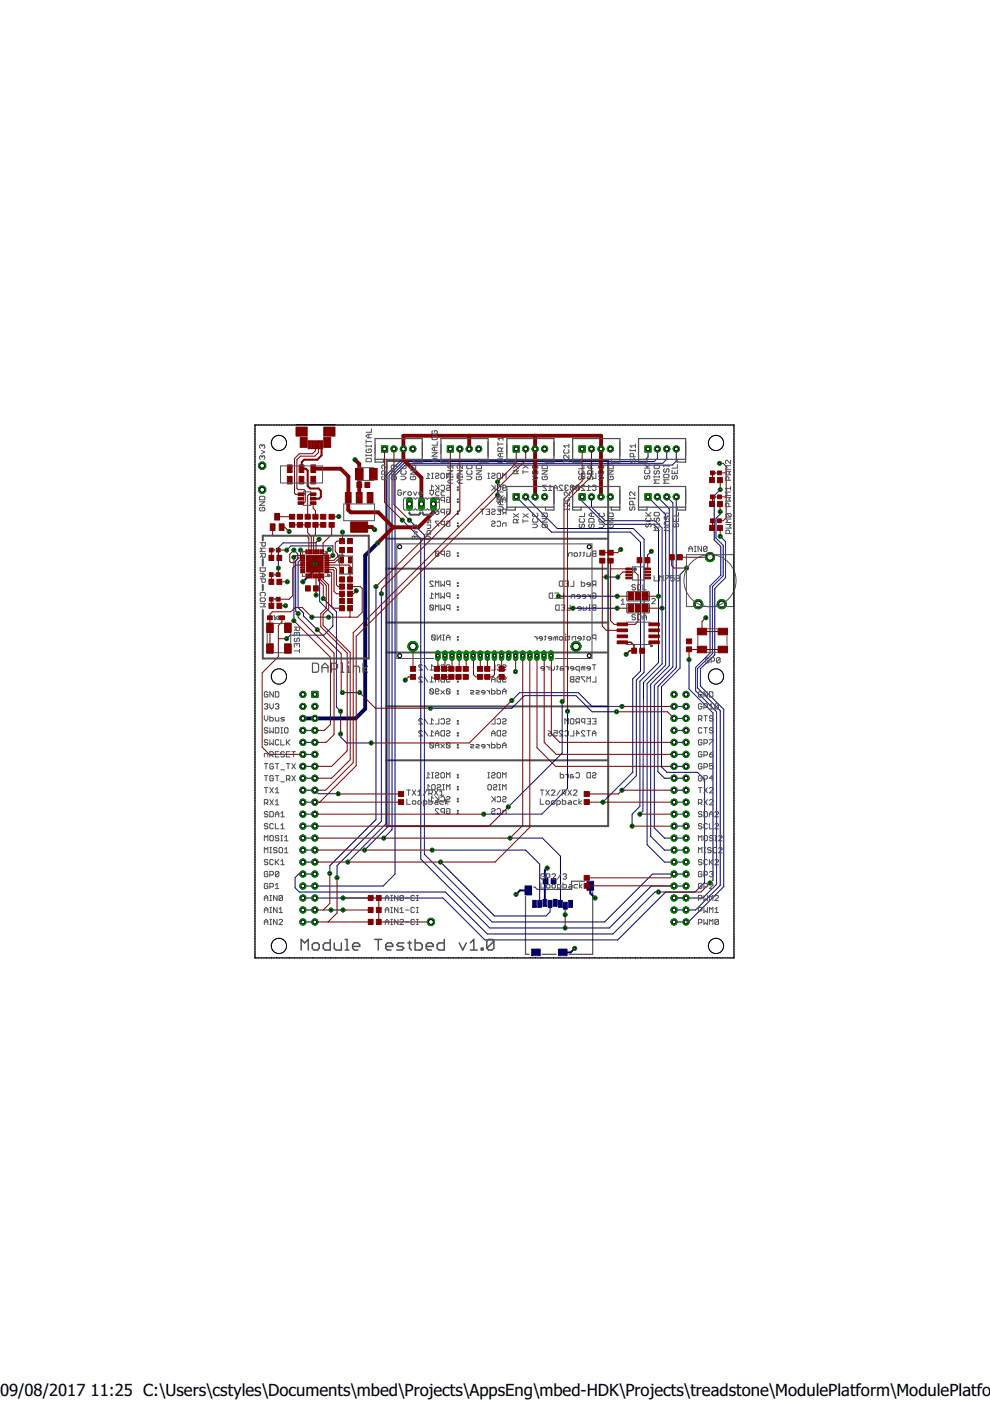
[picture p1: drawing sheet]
<svg xmlns="http://www.w3.org/2000/svg" width="210mm" height="297mm" viewBox="0 0 210 297" stroke-linecap="round" stroke-linejoin="round" font-family="sans-serif">
<defs><g id="words">
<g font-size="3.5">
<text x="0" y="296">09/08/2017</text>
<text x="19.2" y="296">11:25 C:\Users\cstyles\Documents\mbed\Projects\AppsEng\mbed-HDK\Projects\treadstone\ModulePlatform\ModulePlatfor</text>
</g>
</g></defs>
<g fill="none" stroke="#505050" stroke-width=".21">
<path d="M90.4 101.5h.7M91.1 100.7l-.4-.4v1.2M91.1 104h.8M91.5 101.5h.4M91.5 100.3h.4M91.7 100.3v1.2M91.9 103.3l-.4-.4v1.1M92.3 100.5l.2-.2h.4l.1 .2-.1 .4-.6 .2 .2 .4h.4l.1-.2M92.3 108.7l.2-.2h.5v.4l-.1 .2h-.4zM92.3 105.4h.7v.6l-.3-.2-.4 .2v.3l.2 .2h.4l.1-.2M92.3 117l.2-.2h.4l.1 .2v.8M92.3 117v.8l.2 .2h.4l.1-.2"/>
<path d="M92.3 117l.7 .8M92.3 107.9l.7 .6M92.3 102.9l.7 .7M92.9 103.4l-.6 .6M93 110.5h-.7l.7 1.1M93 102.9v1.1M93.5 100.5l.2-.2h.3l.2 .2v.8l-.2 .2h-.3l-.2-.2zM93.5 103.1l.2-.2h.3l.2 .2v.7l-.2 .2h-.3l-.2-.2M94.2 108.7h-.5l-.2-.2v-.4l.2-.2h.5v1.2M94.2 106.2h-.5l-.2-.2v-.4l.2-.2h.5v1.1M94.2 111.2h-.5l-.2-.2v-.3l.2-.2h.5v1.1M94.2 117.6h-.5l-.2-.2v-.4l.2-.2h.5v1.2"/>
<path d="M94.7 103.1l.1-.2h.4l.2 .2-.2 .3h-.4l-.1 .2 .1 .4h.4l.2-.2M94.7 108.1l.1-.2h.4l.2 .2v.8l-.2 .2h-.4l-.1-.2v-.4h.3M94.7 105.6l.1-.2h.4l.2 .2v.7l-.2 .2h-.4l-.1-.2v-.3h.3M94.7 110.7l.1-.2h.4l.2 .2v.7l-.2 .2h-.4l-.1-.2v-.4h.3M94.7 117l.1-.2h.4l.2 .2v.8l-.2 .2h-.4l-.1-.2v-.4h.3M94.7 101.5v-1.2l.3 .4 .4-.4v1.2M97 101.3h.2v.2h-.2zM97 103.8h.2v.2h-.2zM97 103.3h.2v.1h-.2zM97 100.7h.2v.2h-.2zM97 108.9h.2v.2h-.2zM97 108.3h.2v.2h-.2z"/>
<path d="M97 105.8h.2v.2h-.2zM97 106.3h.2v.2h-.2zM97 110.9h.2v.1h-.2zM97 111.4h.2v.2h-.2zM97 117.8h.2v.2h-.2zM97 117.2h.2v.2h-.2zM101.9 107.9h.7M102.3 107.9v1.2M103 107.9h.8v1.2h-.8M103.4 101.5h.4M103.4 100.3h.4M103.4 108.5h.4"/>
<path d="M103.6 100.3v1.2M104.2 100.5l.2-.2h.4l.2 .2-.2 .4h-.4l-.2 .2 .2 .4h.4l.2-.2M104.2 108.1l.2-.2h.4l.2 .2-.2 .4h-.4l-.2 .2 .2 .4h.4l.2-.2M104.2 110.7l.2-.2h.4l.2 .2-.2 .3h-.4l-.2 .2 .2 .4h.4l.2-.2M104.2 102.9l.8 .7M104.8 103.4l-.6 .6M105 102.9v1.1M105.4 100.5l.2-.2h.3l.2 .2v.8l-.2 .2h-.3l-.2-.2zM105.4 103.1l.2-.2h.3l.2 .2v.7l-.2 .2h-.3l-.2-.2M105.4 105.6l.2-.2h.3l.2 .2v.7M105.4 107.9h.7v1.2h-.7M105.4 110.7l.2-.2h.3l.2 .2v.7l-.2 .2h-.3l-.2-.2"/>
<path d="M105.4 105.6v.7l.2 .2h.3l.2-.2M105.4 105.6l.7 .7M105.8 108.5h.3M106.6 103.1l.1-.2h.4l.2 .4-.2 .1h-.4l-.1 .4 .1 .2h.4l.2-.2M106.6 101.5v-1.2l.3 .4 .4-.4v1.2M106.6 106.5v-.7l.3-.4 .4 .4v.7M106.6 111.6v-.6l.1-.1h.6v.7M106.6 106h.7M106.9 108.7l-.3 .4M107.3 108.7h-.6l-.1-.2v-.4l.1-.2h.6v1.2M115.8 102.9h-.7v.2l.7 .7v.2h-.7M116.2 104h.8"/>
<path d="M117 103.3l-.4-.4v1.1M117.4 103.4h.8M117.4 104v-.7l.4-.4 .4 .4v.7M119.3 103.1l-.2-.2h-.3l-.2 .2v.2l.7 .7h-.7M119.9 103.4l-.1 .2 .1 .4h.4l.2-.2M119.9 103.4h.2M120.5 103.1l-.2-.2h-.4l-.1 .2 .1 .3M120.5 118v-.6l.2-.2h.6v.8M120.9 103.1l.2-.2h.4l.2 .2v.7M120.9 103.1v.7l.2 .2h.4l.2-.2M120.9 103.1l.8 .7M121.9 117.2h.4l.1 .2v.4l-.1 .2h-.4l-.2-.2v-.4z"/>
<path d="M122.3 103.4l-.2-.1 .2-.4h.3l.2 .2-.2 .3M122.3 103.4l-.2 .2 .2 .4h.3l.2-.2-.2-.4M122.3 103.4h.3M122.9 117.2h.3M123 117v.8l-.1 .2M123.3 100.5l.1-.2h.6v1.2h-.6l-.1-.2zM123.6 117.2h.4M123.8 117v.8l-.2 .2M124 103.1l-.2-.2h-.4l-.1 .2v.2l.7 .7h-.7M124.4 100.5l.2-.2h.4l.2 .2v.8l-.2 .2h-.4l-.2-.2M124.4 117.2v.8h.6l.2-.2v-.6M124.4 104h.8"/>
<path d="M125.2 103.3l-.4-.4v1.1M125.6 103.1l.2-.2h.4l.1 .2v.7l-.1 .2h-.4l-.2-.2M125.6 117l.2-.2h.5v1.2h-.5l-.2-.2 .2-.4zM125.8 117.4h.5M126.3 100.3v1.2h-.7M91.1 126.9h.8M91.1 128.4l.2-.1 .6 .1v.8M91.1 128.4v.8l.2 .2 .6-.2M91.1 128.4l.8 .8M91.5 134.8l.2-.2h.4l.2 .2v.8M91.5 134.8v.8l.2 .1h.4l.2-.1M91.5 134.8l.8 .8"/>
<path d="M91.9 123.4l-.2-.2h-.4l-.2 .2 .8 .9h-.8M91.9 126.1l-.4-.4v1.2M92.3 124.3v-1.1l.4 .3 .3-.3v1.1M92.3 126.9v-1.2l.4 .4 .3-.4v1.2M92.3 129.4v-1.1l.4 .3 .3-.3v1.1M92.7 134.6v1.1l.8-1.1v1.1M93.5 123.2v1.1l.4-.4 .3 .4v-1.1M93.5 125.7v1.2l.4-.4 .3 .4v-1.2M93.5 128.3v1.1l.4-.4 .3 .4v-1.1M93.9 134.6h.3M93.9 135.7h.3M94 134.6v1.1"/>
<path d="M94.7 135.2h.7M94.7 135.7v-.7l.3-.4 .4 .4v.7M95.4 123.9h-.6l-.1-.2 .1-.5h.6v1.1M95.4 126.5h-.6l-.1-.2 .1-.6h.6v1.2M95.4 129h-.6l-.1-.2v-.4l.1-.1h.6v1.1M97 124.1h.2v.2h-.2zM97 123.5h.2v.2h-.2zM97 126.7h.2v.2h-.2zM97 126.1h.2v.2h-.2zM97 129.2h.2v.2h-.2zM97 128.6h.2v.2h-.2zM97 135.6h.2v.1h-.2z"/>
<path d="M97 135h.2v.2h-.2zM113.3 135l.6 .4M113.9 135v.7M115 135.4h-.7l.2-.4h.4l.1 .2v.4l-.5 .1M115.4 135h.4M115.6 134.8v.8l-.2 .1M116.6 125.7h.6v1.2h-.6l-.2-.2v-.8zM117 135.4h-.8l.2-.4h.4l.2 .2v.4l-.6 .1M117.6 125.7h.8v1.2h-.8M117.8 135.2l.4-.2v.7M117.8 135.2l-.2-.2-.2 .2v.5M117.8 135.2v.5"/>
<path d="M117.8 128.4l.2-.1h.6v1.1h-.6l-.2-.2zM118 126.3h.4M118.8 123.2h.5v1.1h-.5l-.2-.2v-.7zM118.8 135h.3l.2 .2v.4l-.2 .1h-.3l-.2-.1v-.4zM119 128.3h.7v1.1h-.7M119.3 128.8h.4M119.5 125.7v1.2h-.7M119.7 135.7h.4M119.8 123.2h.7v1.1h-.7M119.9 134.4v.2M120.1 135h-.2v.7M120.1 123.7h.4"/>
<path d="M120.5 135h.4M120.7 134.8v.8l-.2 .1M120.9 128.3v1.1h-.8M121.1 126.9v-.6l.2-.2h.6v.8M121.3 135.7v-.5l.2-.2h.5v.7M121.7 123.2v1.1h-.8M123 126.5h-.7l.2-.4h.4l.1 .2v.4l-.1 .2h-.4M123.2 129h-.7l.2-.4h.3l.2 .2v.4l-.2 .2h-.3M123.2 135.4h-.7l.2-.4h.3l.2 .2v.4l-.2 .1h-.3M123.3 123.2v1.1h.5l.2-.2v-.4l-.2-.2h-.5M123.6 135h.4M123.7 128.6v.8h.5l.2-.2v-.6"/>
<path d="M123.8 134.8v.8l-.2 .1M124.2 126.5h-.8l.2-.4h.4l.2 .2v.4l-.2 .2h-.4M124.6 135h.4l.2 .2v.4l-.2 .1h-.4l-.2-.1v-.4zM124.6 126.1l.6 .4M124.8 129.4h.4M125.2 123.9h-.8l.2-.4h.4l.2 .2v.4l-.2 .2h-.4M125.2 126.1v.8M125.2 128.3h-.2v1.1M125.6 125.9l.2-.2h.4l.1 .2v.8l-.1 .2h-.4l-.2-.2v-.4h.4M125.6 128.4l.2-.1h.5v1.1h-.5l-.2-.2 .2-.4zM125.8 128.8h.5M126 123.9l-.4 .4"/>
<path d="M126.3 123.9h-.5l-.2-.2v-.3l.2-.2h.5v1.1M126.3 135.4h-.5l-.2-.2v-.4l.2-.2h.5v1.1M89.6 141.1l-.2-.2h-.4l-.2 .2v.2l.8 .8h-.8M89.6 143.7l-.2-.2h-.4l-.2 .2v.2l.8 .7h-.8M89.6 152.6l-.2-.2h-.4l-.2 .2v.2l.8 .7h-.8M89.6 155.1l-.2-.2h-.4l-.2 .2v.2l.8 .7h-.8M90 140.9l.7 1.2M90 143.5l.7 1.1M90 152.4l.7 1.1M90 154.9l.7 1.1M91.1 142.1h.8M91.1 144.6h.8"/>
<path d="M91.1 146.2l.2-.2h.4l.2 .2v.8M91.1 157.6l.2-.1h.4l.2 .1v.8M91.1 146.2v.8l.2 .2h.4l.2-.2M91.1 157.6v.8l.2 .2h.4l.2-.2M91.1 146.2l.8 .8M91.1 153.5h.8M91.1 156h.8M91.1 157.6l.8 .8M91.9 141.3l-.4-.4v1.2M91.9 143.9l-.4-.4v1.1M91.9 152.8l-.4-.4v1.1M91.9 155.3l-.4-.4v1.1"/>
<path d="M92.3 144.1h.7M92.3 144.6v-.7l.4-.4 .3 .4v.7M92.3 146.6h.6l.1-.2-.1-.4h-.4l-.2 .2v.8l.2 .2h.4l.1-.2M92.3 156v-.7l.4-.4 .3 .4v.7M92.3 158.6v-.8l.4-.3 .3 .3v.8M92.3 155.5h.7M92.3 158h.7M93 140.9v1.2h-.7M93 152.4v1.1h-.7M93.5 155.1l.2-.2h.5v1.1h-.5l-.2-.1zM93.5 141.1l.2-.2h.3l.2 .2v.8l-.2 .2h-.3l-.2-.2M93.5 143.7l.2-.2h.5v1.1h-.5l-.2-.2z"/>
<path d="M93.5 152.6l.2-.2h.3l.2 .2v.7l-.2 .2h-.3l-.2-.2M93.5 146.4l.7 .8M93.5 157.8l.7 .8M94.2 146.4l-.7 .8M94.2 157.8l-.7 .8M94.7 146.2v.8l.1 .2h.4l.2-.2M94.7 155.1l.1-.2h.4l.2 .2-.2 .4h-.4l-.1 .2 .1 .3h.4l.2-.1M94.7 157.6v.8l.1 .2h.4l.2-.2M94.7 141.1l.1-.2h.4l.2 .2-.2 .4h-.4l-.1 .2 .1 .4h.4l.2-.2M94.7 143.7l.1-.2h.4l.2 .2-.2 .4h-.4l-.1 .2 .1 .3h.4l.2-.2M94.7 146.2l.1-.2h.4l.2 .2v.8M94.7 152.6l.1-.2h.4l.2 .2-.2 .4h-.4l-.1 .1 .1 .4h.4l.2-.2"/>
<path d="M94.7 157.6l.1-.1h.4l.2 .1v.8M94.7 157.6l.7 .8M94.7 146.2l.7 .8M97 141.9h.2v.2h-.2zM97 141.3h.2v.2h-.2zM97 144.4h.2v.2h-.2zM97 143.9h.2v.2h-.2zM97 146.4h.2v.2h-.2zM97 147h.2v.2h-.2zM97 152.8h.2v.2h-.2zM97 153.3h.2v.2h-.2zM97 155.3h.2v.2h-.2z"/>
<path d="M97 155.9h.2v.1h-.2zM97 157.8h.2v.2h-.2zM97 158.4h.2v.2h-.2zM99.7 146.4h.6l.2 .2-.8 .4 .2 .2h.6M99.7 157.8h.6l.2 .2-.8 .4 .2 .2h.6M100.9 146.4h.6l.1 .2-.1 .2h-.4l-.2 .2 .2 .2h.5M100.9 157.8h.6l.1 .2-.1 .2h-.4l-.2 .2 .2 .2h.5M102.8 146.8h-.7l.2-.4h.3l.2 .2v.4l-.2 .2h-.3M102.8 158.2h-.7l.2-.4h.3l.2 .2v.4l-.2 .2h-.3M103.2 146.4l.6 .4M103.2 157.8l.6 .4M103.8 146.4v.8"/>
<path d="M103.8 157.8v.8M104.2 144.6v-.7l.4-.4 .4 .4v.7M104.2 146v1.2h.6l.2-.2v-.4l-.2-.2h-.6M104.2 156v-.7l.4-.4 .4 .4v.7M104.2 157.5v1.1h.6l.2-.2v-.4l-.2-.2h-.6M104.2 144.1h.8M104.2 155.5h.8M105 140.9v1.2h-.8M105 152.4v1.1h-.8M105.4 141.1l.2-.2h.3l.2 .2v.8l-.2 .2h-.3l-.2-.2M105.4 143.7l.2-.2h.5v1.1h-.5l-.2-.2zM105.4 146v1.2h.5l.2-.2v-.4l-.2-.2h-.5"/>
<path d="M105.4 152.6l.2-.2h.3l.2 .2v.7l-.2 .2h-.3l-.2-.2M105.4 155.1l.2-.2h.5v1.1h-.5l-.2-.1zM105.4 157.5v1.1h.5l.2-.2v-.4l-.2-.2h-.5M106.6 141.1l.1-.2h.4l.2 .4-.2 .2h-.4l-.1 .4 .1 .2h.4l.2-.2M106.6 143.7l.1-.2h.4l.2 .4-.2 .2h-.4l-.1 .3 .1 .2h.4l.2-.2M106.6 147.2v-.8l.3-.4 .4 .4v.8M106.6 152.6l.1-.2h.4l.2 .4-.2 .2h-.4l-.1 .3 .1 .2h.4l.2-.2M106.6 155.1l.1-.2h.4l.2 .4-.2 .2h-.4l-.1 .4 .1 .1h.4l.2-.1M106.6 158.6v-.8l.3-.3 .4 .3v.8M106.6 146.6h.7M106.6 158h.7M115.4 141.7h-.7l.2-.4h.4l.1 .2v.4l-.1 .2h-.4"/>
<path d="M115.8 141.3l.6 .4M116.2 155.7l.2-.2h.6v.4l-.2 .1h-.4zM116.2 154.9l.8 .6M116.4 141.3v.8M116.8 141.3v.8h.6l.2-.2v-.6M117.4 154.9h.8v.6l-.4-.2-.4 .2v.4l.2 .1h.4l.2-.1M118 141.3h.4M118.2 141.1v.8l-.2 .2M119.3 155.1l-.2-.2h-.3l-.2 .2v.2l.7 .7h-.7M119.3 141.3h-.3l-.2 .2v.6h.5l.2-.2-.2-.2h-.5M119.8 153.5v-1.1l.3 .4 .4-.4v1.1M119.8 155.1l.1-.2h.4l.2 .2v.8l-.2 .1h-.4l-.1-.1"/>
<path d="M119.9 141.3l.6 .4M120.5 141.3v.8M120.9 143.7l.2-.2h.6v1.1h-.6l-.2-.2 .2-.3zM120.9 152.6l.2-.2h.4l.2 .2v.7l-.2 .2h-.4l-.2-.2zM121.1 144.1h.6M121.7 141.7h-.8l.2-.4h.4l.2 .2v.4l-.2 .2h-.4M121.7 154.9v1.1h-.8M122.1 143.5h.7v.6l-.3-.2-.4 .2v.3l.2 .2h.3l.2-.2M122.1 155.5h.7l-.5-.6v1.1M122.5 153.1l-.4 .4M122.8 142.1h-.5l-.2-.2v-.4l.2-.2h.5v1.2M122.8 153.1h-.5l-.2-.1v-.4l.2-.2h.5v1.1"/>
<path d="M123.6 141.5l.4-.2v.8M123.6 141.5l-.2-.2-.1 .2v.6M123.6 141.5v.6M124 143.5h-.7l.7 1.1M124 153.1h-.6l-.1-.1v-.4l.1-.2h.6v1.1M124 155.1l-.2-.2h-.4l-.1 .2v.2l.7 .7h-.7M124.4 144.6v-1.1l.4 .4 .4-.4v1.1M124.4 152.4h.8v1.1h-.8M124.4 154.9h.8M124.8 154.9v1.1M124.8 153h.4M125.2 141.7h-.8l.2-.4h.4l.2 .2v.4l-.2 .2h-.4"/>
<path d="M125.6 152.4h.7v1.1h-.7M125.6 156v-.7l.4-.4 .3 .4v.7M125.6 140.9h.7M125.6 155.5h.7M126 140.9v1.2M126 153h.3M126.3 143.5v1.1h-.7M90.4 164.9h.7M90.4 167.5h.7M91.1 164.2l-.4-.4v1.1M91.1 166.7l-.4-.4v1.2M91.1 170h.8"/>
<path d="M91.5 163.8h.4M91.5 164.9h.4M91.5 166.5l.2-.2h.4l.2 .2v.8l-.2 .2h-.4l-.2-.2zM91.7 163.8v1.1M91.9 169.3l-.4-.4v1.1M92.3 164l.2-.2h.4l.1 .2-.1 .4h-.4l-.2 .1 .2 .4h.4l.1-.2M92.3 168.9l.7 .7M92.7 166.5l.2-.2h.4l.2 .2-.2 .4h-.4l-.2 .2 .2 .4h.4l.2-.2M92.9 169.4l-.6 .6M93 171.6l-.1-.2h-.4l-.2 .2v.2l.7 .8h-.7M93 168.9v1.1M93.5 169.1l.2-.2h.3l.2 .2v.7l-.2 .2h-.3l-.2-.2"/>
<path d="M93.7 163.8h.3l.2 .2v.7l-.2 .2h-.3l-.2-.2v-.7zM93.9 167.5h.3M93.9 166.3h.3M94 166.3v1.2M94.2 172.2h-.5l-.2-.2v-.4l.2-.2h.5v1.2M94.7 164.9v-1.1l.3 .4 .4-.4v1.1M94.7 167.5v-1.2l.3 .4 .4-.4v1.2M94.7 169.1l.1-.2h.4l.2 .2-.2 .3h-.4l-.1 .2 .1 .4h.4l.2-.2M94.7 171.6l.1-.2h.4l.2 .2v.8l-.2 .2h-.4l-.1-.2v-.4h.3M97 164.2h.2v.2h-.2zM97 164.7h.2v.2h-.2zM97 166.7h.2v.2h-.2z"/>
<path d="M97 167.3h.2v.2h-.2zM97 169.3h.2v.1h-.2zM97 169.8h.2v.2h-.2zM97 171.8h.2v.2h-.2zM97 172.4h.2v.2h-.2zM103.4 163.8h.4M103.4 164.9h.4M103.4 166.5l.2-.2h.4l.2 .2v.8l-.2 .2h-.4l-.2-.2zM103.6 163.8v1.1M104.2 164l.2-.2h.4l.2 .2-.2 .4h-.4l-.2 .1 .2 .4h.4l.2-.2M104.2 171.6l.2-.2h.4l.2 .2-.2 .4h-.4l-.2 .2 .2 .4h.4l.2-.2M104.2 168.9l.8 .7"/>
<path d="M104.6 166.5l.2-.2h.4l.1 .4-.1 .2h-.4l-.2 .4 .2 .2h.4l.1-.2M104.8 169.4l-.6 .6M105 168.9v1.1M105.4 164l.2-.2h.3l.2 .2v.7l-.2 .2h-.3l-.2-.2zM105.4 169.1l.2-.2h.3l.2 .2v.7l-.2 .2h-.3l-.2-.2M105.4 171.6l.2-.2h.3l.2 .2v.8l-.2 .2h-.3l-.2-.2M105.8 167.5h.3M105.8 166.3h.3M105.9 166.3v1.2M106.6 164.9v-1.1l.3 .4 .4-.4v1.1M106.6 167.5v-1.2l.3 .4 .4-.4v1.2M106.6 169.1l.1-.2h.4l.2 .4-.2 .1h-.4l-.1 .4 .1 .2h.4l.2-.2"/>
<path d="M106.6 172.6v-.6l.1-.2h.6v.8M118.8 163.8v1.1h.5l.2-.2v-.3l-.2-.2h-.5M119.9 164.2l.6 .3M120.5 164.2v.7M121.5 164.2l-.6 .2v.5h.6l.2-.2-.2-.2h-.6M122.1 164l.2-.2h.3l.2 .2v.7l-.2 .2h-.3l-.2-.2M124.6 163.8h.6v1.1h-.6l-.2-.2v-.7zM125.6 164l.2-.2h.4l.1 .2-.1 .4h-.4l-.2 .1 .2 .4h.4l.1-.2"/>
</g>
<path d="M82 97.7h46.9v77.5h-46.9zM82 114.2h46.9M82 120.6h46.9M82 132h46.9M82 138.3h46.9M82 149.8h46.9M82 161.2h46.9" fill="none" stroke="#505050" stroke-width=".42"/>
<path d="M111.4 190.1v12.2h.8M123.9 186.8h-2.7v1.8h-7.3l-.5-.5h-.2M125.7 189.1v13.2h-5M114.9 202.3h3" fill="none" stroke="#505050" stroke-width=".25"/>
<g fill="#000080" stroke="#000080" stroke-width=".21">
<path d="M116.9 186.3h1v1.1h-1z"/>
<path d="M115.2 186.3h1v1.1h-1z"/>
<path d="M124.5 186.8h1.4v1.9h-1.4z"/>
<path d="M111.3 187.8h1.4v1.9h-1.4z"/>
<path d="M118.4 201.2h1.8v1.4h-1.8z"/>
<path d="M112.7 201.2h1.8v1.4h-1.8z"/>
<path d="M120.6 190.9h.8v1.5h-.8z"/>
<path d="M119.5 191.3h.8v1.5h-.8z"/>
<path d="M118.4 190.9h.8v1.5h-.8z"/>
<path d="M117.3 190.7h.8v1.5h-.8z"/>
<path d="M116.2 190.9h.8v1.5h-.8z"/>
<path d="M115.1 190.7h.8v1.5h-.8z"/>
<path d="M114 190.9h.8v1.5h-.8z"/>
<path d="M112.9 190.9h.8v1.5h-.8z"/>
</g>
<path d="M66.8 119.5v1.3l-2.6 2.6M112 188.8h-1.7l-.9 .8M115.7 186.8l-.2 .2M116 184l-.5 .5v6.9M125.2 187.8v1.6l1 1M121.9 201.1l-.9 .8h-1.7" fill="none" stroke="#000080" stroke-width=".42"/>
<g fill="none" stroke="#000080" stroke-width=".21">
<path d="M54.1 90.4v.1M54.1 90.8h.1M54.1 91.1v.1M54.1 91.5h.1M54.1 91.8v.1M54.1 92.2h.1M54.1 92.5v.1M54.1 92.9h.1M54.1 93.2v.1M54.1 93.6h.1M54.1 93.9v.1M54.1 94.3h.1"/>
<path d="M54.1 94.6v.1M54.1 95h.1M54.1 95.3v.1M54.1 95.7h.1M54.1 96v.1M54.1 96.4h.1M54.1 96.7v.1M54.1 97v.1M54.1 97.4v.1M54.1 97.7v.1M54.1 98.1h.1M54.1 98.4v.1"/>
<path d="M54.1 98.8h.1M54.1 99.1v.1M54.1 99.5h.1M54.1 99.8v.1M54.1 90.1h.1M54.4 90.1h.1M54.8 90.1h.1M55.1 90.1h.1M55.5 90.1h.1M55.8 90.1h.1M56.2 90.1h.1M56.5 90.1h.1"/>
<path d="M56.8 90.1h.1M57.2 90.1h.1M57.5 90.1h.1M57.9 90.1h.1M58.2 90.1h.1M58.6 90.1h.1M58.9 90.1h.1M59.3 90.1h.1M59.6 90.1h.1M60 90.1h.1M60.3 90.1h.1M60.7 90.1h.1"/>
<path d="M61 90.1h.1M61.4 90.1h.1M61.7 90.1h.1M62.1 90.1h.1M62.4 90.1h.1M62.8 90.1h.1M63.1 90.1h.1M63.5 90.1h.1M63.8 90.1h.1M64.1 90.1h.1M64.5 90.1h.1M64.8 90.1h.1"/>
<path d="M65.2 90.1h.1M65.5 90.1h.1M65.9 90.1h.1M66.2 90.1h.1M66.6 90.1h.1M66.9 90.1h.1M67.3 90.1h.1M67.6 90.1h.1M68 90.1h.1M68.3 90.1h.1M68.7 90.1h.1M69 90.1h.1"/>
<path d="M69.4 90.1h.1M69.7 90.1h.1M70.1 90.1h.1M70.4 90.1h.1M70.7 90.1h.1M71.1 90.1h.1M71.4 90.1h.1M71.8 90.1h.1M72.1 90.1h.1M72.5 90.1h.1M72.8 90.1h.1M73.2 90.1h.1"/>
<path d="M73.5 90.1h.1M73.9 90.1h.1M74.2 90.1h.1M74.6 90.1h.1M74.9 90.1h.1M75.3 90.1h.1M75.6 90.1h.1M76 90.1h.1M76.3 90.1h.1M76.7 90.1h.1M77 90.1h.1M77.3 90.1h.1"/>
<path d="M77.7 90.1h.1M78 90.1h.1M78.4 90.1h.1M78.7 90.1h.1M79.1 90.1h.1M79.4 90.1h.1M79.8 90.1h.1M80.1 90.1h.1M80.5 90.1h.1M80.8 90.1h.1M81.2 90.1h.1M81.5 90.1h.1"/>
<path d="M81.9 90.1h.1M82.2 90.1h.1M82.6 90.1h.1M82.9 90.1h.1M83.3 90.1h.1M83.6 90.1h.1M84 90.1h.1M84.3 90.1h.1M84.6 90.1h.1M85 90.1h.1M85.3 90.1h.1M85.7 90.1h.1"/>
<path d="M86 90.1h.1M86.4 90.1h.1M86.7 90.1h.1M87.1 90.1h.1M87.4 90.1h.1M87.8 90.1h.1M88.1 90.1h.1M88.5 90.1h.1M88.8 90.1h.1M89.2 90.1h.1M89.5 90.1h.1M89.9 90.1h.1"/>
<path d="M90.2 90.1h.1M90.6 90.1h.1M90.9 90.1h.1M91.2 90.1h.1M91.6 90.1h.1M91.9 90.1h.1M92.3 90.1h.1M92.6 90.1h.1M93 90.1h.1M93.3 90.1h.1M93.7 90.1h.1M94 90.1h.1"/>
<path d="M94.4 90.1h.1M94.7 90.1h.1M95.1 90.1h.1M95.4 90.1h.1M95.8 90.1h.1M96.1 90.1h.1M96.5 90.1h.1M96.8 90.1h.1M97.2 90.1h.1M97.5 90.1h.1M97.9 90.1h.1M98.2 90.1h.1"/>
<path d="M98.6 90.1h.1M98.9 90.1h.1M99.3 90.1h.1M99.6 90.1h.1M99.9 90.1h.1M100.3 90.1h.1M100.6 90.1h.1M101 90.1h.1M101.3 90.1h.1M101.7 90.1h.1M102 90.1h.1M102.4 90.1h.1"/>
<path d="M102.7 90.1h.1M103.1 90.1h.1M103.4 90.1h.1M103.8 90.1h.1M104.1 90.1h.1M104.5 90.1h.1M104.8 90.1h.1M105.2 90.1h.1M105.5 90.1h.1M105.9 90.1h.1M106.2 90.1h.1M106.6 90.1h.1"/>
<path d="M106.9 90.1h.1M107.3 90.1h.1M107.6 90.1h.1M107.9 90.1h.1M108.3 90.1h.1M108.6 90.1h.1M109 90.1h.1M109.3 90.1h.1M109.7 90.1h.1M110 90.1h.1M110.4 90.1h.1M110.7 90.1h.1"/>
<path d="M111.1 90.1h.1M111.4 90.1h.1M111.8 90.1h.1M112.1 90.1h.1M112.5 90.1h.1M112.8 90.1h.1M113.2 90.1h.1M113.5 90.1h.1M113.9 90.1h.1M114.2 90.1h.1M114.6 90.1h.1M114.9 90.1h.1"/>
<path d="M115.3 90.1h.1M115.6 90.1h.1M116 90.1h.1M116.3 90.1h.1M116.6 90.1h.1M117 90.1h.1M117.3 90.1h.1M117.7 90.1h.1M118 90.1h.1M118.4 90.1h.1M118.7 90.1h.1M119.1 90.1h.1"/>
<path d="M119.4 90.1h.1M119.8 90.1h.1M120.1 90.1h.1M120.5 90.1h.1M120.8 90.1h.1M121.2 90.1h.1M121.5 90.1h.1M121.9 90.1h.1M122.2 90.1h.1M122.6 90.1h.1M122.9 90.1h.1M123.2 90.1h.1"/>
<path d="M123.6 90.1h.1M123.9 90.1h.1M124.3 90.1h.1M124.6 90.1h.1M125 90.1h.1M125.3 90.1h.1M125.7 90.1h.1M126 90.1h.1M126.4 90.1h.1M126.7 90.1h.1M127.1 90.1h.1M127.4 90.1h.1"/>
<path d="M127.8 90.1h.1M128.1 90.1h.1M128.5 90.1h.1M128.8 90.1h.1M129.2 90.1h.1M129.5 90.1h.1M129.9 90.1h.1M130.2 90.1h.1M130.5 90.1h.1M130.9 90.1h.1M131.2 90.1h.1M131.6 90.1h.1"/>
<path d="M131.9 90.1h.1M132.3 90.1h.1M132.6 90.1h.1M133 90.1h.1M133.3 90.1h.1M133.7 90.1h.1M134 90.1h.1M134.4 90.1h.1M134.7 90.1h.1M135.1 90.1h.1M135.4 90.1h.1M135.8 90.1h.1"/>
<path d="M136.1 90.1h.1M136.5 90.1h.1M136.8 90.1h.1M137.1 90.1h.1M137.4 95.2v1.7l-.6 .6h-51.6l-3.3 3.3v73.8l-8.2 8.2M137.5 90.1h.1M137.8 90.1h.1M138.2 90.1h.1M138.5 90.1h.1M138.9 90.1h.1M139.2 90.1h.1M139.4 95.2v2l-.7 .7h-53.3l-2.9 2.9v74.2l-5.2 5.2"/>
<path d="M139.6 90.1h.1M139.9 90.1h.1M140.3 90.1h.1M140.6 90.1h.1M141 90.1h.1M141.3 90.1h.1M141.4 95.2v2.1l-.9 .9h-54.8l-2.6 2.6v75.1l-1.7 1.8M141.7 90.1h.1M142 90.1h.1M142.4 90.1h.1M142.7 90.1h.1M143.1 90.1h.1"/>
<path d="M143.4 95.2v2.6l-.9 .8h-56.6l-2.1 2.2v84.5l-2.6 2.6h-17M143.4 90.1h.1M143.7 90.1h.1M144.1 90.1h.1M144.4 90.1h.1M144.8 90.1h.1M145.1 90.1h.1M145.5 90.1h.1M145.8 90.1h.1M146.2 90.1h.1M146.5 90.1h.1M146.9 90.1h.1"/>
<path d="M147.2 90.1h.1M147.6 90.1h.1M147.9 90.1h.1M148.3 90.1h.1M148.6 90.1h.1M149 90.1h.1M149.3 90.1h.1M149.7 90.1h.1M150 90.1h.1M150.4 90.1h.1M150.7 90.1h.1M151 90.1h.1"/>
<path d="M151.4 90.1h.1M151.7 90.1h.1M152.1 90.1h.1M152.4 90.1h.1M152.8 90.1h.1M153.1 90.1h.1M153.5 90.1h.1M153.8 90.1h.1M154.2 90.1h.1M154.5 90.1h.1M154.9 90.1h.1M155.2 90.1h.1"/>
<path d="M155.6 90.1h.1M155.6 90.4v.1M155.6 90.8h.1M155.6 91.1v.1M155.6 91.5h.1M155.6 91.8v.1M155.6 92.2h.1M155.6 92.5v.1M155.6 92.9h.1M155.6 93.2v.1M155.6 93.6h.1M155.6 93.9v.1"/>
<path d="M155.6 94.3h.1M155.6 94.6v.1M155.6 95h.1M155.6 95.3v.1M155.6 95.7h.1M155.6 96v.1M155.6 96.4h.1M155.6 96.7v.1M155.6 97v.1M155.6 97.4v.1M155.6 97.7v.1M155.6 98.1h.1"/>
<path d="M155.6 98.4v.1M155.6 98.8h.1M155.6 99.1v.1M155.6 99.5h.1M155.6 99.8v.1M54.1 100.2h.1M54.1 100.5v.1M54.1 100.9h.1M54.1 101.2v.1M54.1 101.6h.1M54.1 101.9v.1M54.1 102.3h.1"/>
<path d="M54.1 102.6v.1M54.1 103h.1M54.1 103.3v.1M54.1 103.7h.1M54.1 104v.1M54.1 104.4h.1M54.1 104.7h.1M54.1 105.1h.1M54.1 105.4h.1M54.1 105.7v.1M54.1 106.1h.1M54.1 106.4v.1"/>
<path d="M54.1 106.8h.1M54.1 107.1v.1M54.1 107.5h.1M54.1 107.8v.1M54.1 108.2h.1M54.1 108.5v.1M54.1 108.9h.1M54.1 109.2v.1M54.1 109.6h.1M54.1 109.9v.1M54.1 110.3h.1M54.1 110.6h.1"/>
<path d="M54.1 111h.1M54.1 111.3h.1M54.1 111.7h.1M54.1 112h.1M54.1 112.4h.1M54.1 112.7h.1M54.1 113v.1M54.1 113.4h.1M54.1 113.7v.1M54.1 114.1h.1M54.1 114.4v.1M54.1 114.8h.1"/>
<path d="M54.1 115.1v.1M54.1 115.5h.1M54.1 115.8v.1M54.1 116.2h.1M54.1 116.5v.1M54.1 116.9h.1M54.1 117.2h.1M54.1 117.6h.1M54.1 117.9h.1M54.1 118.3h.1M54.1 118.6h.1M54.1 119h.1"/>
<path d="M54.1 119.3h.1M54.1 119.6v.1M54.1 120h.1M60.8 116.6l.9-.9h8.9v2.1M62.3 118.2v13.4M62.3 116.6l.8 .9v1l-.4 .4v10.7l.5 .5M63.7 116.6v2.1l-.5 .5v9.6l1.1 1.2v.6l3 2.9M67.6 114.3l-.7 .8h-6.9l-1 1v4.3M69.8 116.5l-2 2v9.1l2.8 2.7v2.5l-1.9 1.9h-7.1l-.8 .7M85.3 110.3l3.9 3.9v67.9l14.6 14.6h25.4l8.9-8.8h7.4M86.8 110.3l3.2 3.2v67.6l14.3 14.4h23.9l10.1-10.2h7.2M105.5 102.2v2.8"/>
<path d="M109.5 105.3l7.4 7.5h16.7l2.2 2.2v27.3l-1.6 1.6v19.8l-6.4 6.4M111.5 105.3l6.7 6.8h16.1l2.3 2.2v28.2l-1.7 1.7v20.3l-3 3M123.4 105.3v1l4.9 4.9h10.3l1 1v28.3l-3.9 3.9v26.6l-1.7 1.6v2.6M125.4 105.3v2.2l2.9 2.9h10.6l1.5 1.5v28.9l-4 3.9-.1 27.3-.6 .6M137.4 105.3l3.7 3.8v31.9l-3.9 3.9v34.2l3.7 3.7h4.6M139.4 105.4l2.5 2.5v33.2l-3.9 4v32.2l2.9 2.9h4.6M141.4 105.3l1.3 1.3v34.8l-4 3.9v30.2l2.2 2.2h4.6M143.4 105.3v36.3l-3.9 4v18l1.4 1.4h4.6M152.7 103.8l-1.3 1.3v9.4l1.4 1.4v6.1l-2.3 2.2v14.3l-3 3v5l4.4 4.4v36.6l-2.9 2.9h-6.1M152.7 108.5v.5l-.9 .9v4.2l1.5 1.5v6.5l-2.3 2.3v14.2l-3.1 3.2v4l4.8 4.9v37l-5.2 5.2h-4.6M152.7 113.7l1.1 1.2v7.6l-2.2 2.3v14.1l-3.1 2.9v3.7l5 4.9v37.6l-7.5 7.5h-3.1M155.6 100.2h.1"/>
<path d="M155.6 100.5v.1M155.6 100.9h.1M155.6 101.2v.1M155.6 101.6h.1M155.6 101.9v.1M155.6 102.3h.1M155.6 102.6v.1M155.6 103h.1M155.6 103.3v.1M155.6 103.7h.1M155.6 104v.1M155.6 104.4h.1"/>
<path d="M155.6 104.7h.1M155.6 105.1h.1M155.6 105.4h.1M155.6 105.7v.1M155.6 106.1h.1M155.6 106.4v.1M155.6 106.8h.1M155.6 107.1v.1M155.6 107.5h.1M155.6 107.8v.1M155.6 108.2h.1M155.6 108.5v.1"/>
<path d="M155.6 108.9h.1M155.6 109.2v.1M155.6 109.6h.1M155.6 109.9v.1M155.6 110.3h.1M155.6 110.6h.1M155.6 111h.1M155.6 111.3h.1M155.6 111.7h.1M155.6 112h.1M155.6 112.4h.1M155.6 112.7h.1"/>
<path d="M155.6 113v.1M155.6 113.4h.1M155.6 113.7v.1M155.6 114.1h.1M155.6 114.4v.1M155.6 114.8h.1M155.6 115.1v.1M155.6 115.5h.1M155.6 115.8v.1M155.6 116.2h.1M155.6 116.5v.1M155.6 116.9h.1"/>
<path d="M155.6 117.2h.1M155.6 117.6h.1M155.6 117.9h.1M155.6 118.3h.1M155.6 118.6h.1M155.6 119h.1M155.6 119.3h.1M155.6 119.6v.1M155.6 120h.1M54.1 120.3v.1M54.1 120.7h.1M54.1 121v.1"/>
<path d="M54.1 121.4h.1M54.1 121.7v.1M54.1 122.1h.1M54.1 122.4v.1M54.1 122.8h.1M54.1 123.1v.1M54.1 123.5h.1M54.1 123.8h.1M54.1 124.2h.1M54.1 124.5h.1M54.1 124.9h.1M54.1 125.2h.1"/>
<path d="M54.1 125.5v.1M54.1 125.9h.1M54.1 126.2v.1M54.1 126.6h.1M54.1 126.9v.1M54.1 127.3h.1M54.1 127.6v.1M54.1 128h.1M54.1 128.3v.1M54.1 128.7h.1M54.1 129v.1M54.1 129.4h.1"/>
<path d="M54.1 129.7v.1M54.1 130.1h.1M54.1 130.4v.1M54.1 130.8h.1M54.1 131.1h.1M54.1 131.5h.1M54.1 131.8h.1M54.1 132.1v.1M54.1 132.5h.1M54.1 132.8v.1M54.1 133.2h.1M54.1 133.5v.1"/>
<path d="M54.1 133.9h.1M54.1 134.2v.1M54.1 134.6h.1M54.1 134.9v.1M54.1 135.3h.1M54.1 135.6v.1M54.1 136h.1M54.1 136.3v.1M54.1 136.7h.1M54.1 137v.1M54.1 137.4h.1M54.1 137.7v.1"/>
<path d="M54.1 138.1h.1M54.1 138.4v.1M54.1 138.7v.1M54.1 139.1h.1M54.1 139.4v.1M54.1 139.8h.1M66.1 130.9h3.6M68.5 126.9l2.8 2.8v20.2l.9 .9M79.7 124.4v49.4l-9.8 9.7v1.7M80.9 125.9v48.2l-9.4 9.4v2.6M118.4 126.4h12.5M121.5 128.9h9.4"/>
<path d="M128.6 122.3h2.4M145.6 120.4l-1.4 1.4v19.8l-3.9 4v17l1.1 1.1h6.5l1.5 1.5v21.9l-2 2h-6.3l-10.1 10.2h-28.2l-8.9-8.9h-29.7M146.1 139.9v6.2l5.1 5.1v35.4l-.7 .6M155.6 120.3v.1M155.6 120.7h.1M155.6 121v.1M155.6 121.4h.1M155.6 121.7v.1M155.6 122.1h.1M155.6 122.4v.1M155.6 122.8h.1M155.6 123.1v.1"/>
<path d="M155.6 123.5h.1M155.6 123.8h.1M155.6 124.2h.1M155.6 124.5h.1M155.6 124.9h.1M155.6 125.2h.1M155.6 125.5v.1M155.6 125.9h.1M155.6 126.2v.1M155.6 126.6h.1M155.6 126.9v.1M155.6 127.3h.1"/>
<path d="M155.6 127.6v.1M155.6 128h.1M155.6 128.3v.1M155.6 128.7h.1M155.6 129v.1M155.6 129.4h.1M155.6 129.7v.1M155.6 130.1h.1M155.6 130.4v.1M155.6 130.8h.1M155.6 131.1h.1M155.6 131.5h.1"/>
<path d="M155.6 131.8h.1M155.6 132.1v.1M155.6 132.5h.1M155.6 132.8v.1M155.6 133.2h.1M155.6 133.5v.1M155.6 133.9h.1M155.6 134.2v.1M155.6 134.6h.1M155.6 134.9v.1M155.6 135.3h.1M155.6 135.6v.1"/>
<path d="M155.6 136h.1M155.6 136.3v.1M155.6 136.7h.1M155.6 137v.1M155.6 137.4h.1M155.6 137.7v.1M155.6 138.1h.1M155.6 138.4v.1M155.6 138.7v.1M155.6 139.1h.1M155.6 139.4v.1M155.6 139.8h.1"/>
<path d="M54.1 140.1v.1M54.1 140.5h.1M54.1 140.8v.1M54.1 141.2h.1M54.1 141.5v.1M54.1 141.9h.1M54.1 142.2v.1M54.1 142.6h.1M54.1 142.9v.1M54.1 143.3h.1M54.1 143.6v.1M54.1 144h.1"/>
<path d="M54.1 144.3v.1M54.1 144.7h.1M54.1 145v.1M54.1 145.4h.1M54.1 145.7v.1M54.1 146v.1M54.1 146.4v.1M54.1 146.7v.1M54.1 147.1h.1M54.1 147.4v.1M54.1 147.8h.1M54.1 148.1v.1"/>
<path d="M54.1 148.5h.1M54.1 148.8v.1M54.1 149.2h.1M54.1 149.5v.1M54.1 149.9h.1M54.1 150.2v.1M54.1 150.6h.1M54.1 150.9v.1M54.1 151.3h.1M54.1 151.6v.1M54.1 152h.1M54.1 152.3v.1"/>
<path d="M54.1 152.7h.1M54.1 153v.1M54.1 153.4h.1M54.1 153.7h.1M54.1 154.1h.1M54.1 154.4h.1M54.1 154.7v.1M54.1 155.1h.1M54.1 155.4v.1M54.1 155.8h.1M54.1 156.1v.1M54.1 156.5h.1"/>
<path d="M54.1 156.8v.1M54.1 157.2h.1M54.1 157.5v.1M54.1 157.9h.1M54.1 158.2v.1M54.1 158.6h.1M54.1 158.9v.1M54.1 159.3h.1M54.1 159.6v.1M54.1 160h.1M64.2 154.9h2.6M64.2 157.4h2.6"/>
<path d="M64.2 159.9h2.6M72.2 155.6v.7l1.3 1.2h5.2M72.6 146.9h3.7M91.2 150.2h17.3l2.7-2.7h10.9l3.4 3.4h5.2M108.5 148.5l1.7-1.6h12.4l2.9 2.9h6.4M119.2 148.8v10.9l-11.4 11.4M120.3 150.8v16.4l-5.4 5.4h-12.3M142.9 154.9h2.6M142.9 157.4h2.6M142.9 159.9h2.6M142.9 149.8h2.6M142.9 152.3h2.6"/>
<path d="M155.6 140.1v.1M155.6 140.5h.1M155.6 140.8v.1M155.6 141.2h.1M155.6 141.5v.1M155.6 141.9h.1M155.6 142.2v.1M155.6 142.6h.1M155.6 142.9v.1M155.6 143.3h.1M155.6 143.6v.1M155.6 144h.1"/>
<path d="M155.6 144.3v.1M155.6 144.7h.1M155.6 145v.1M155.6 145.4h.1M155.6 145.7v.1M155.6 146v.1M155.6 146.4v.1M155.6 146.7v.1M155.6 147.1h.1M155.6 147.4v.1M155.6 147.8h.1M155.6 148.1v.1"/>
<path d="M155.6 148.5h.1M155.6 148.8v.1M155.6 149.2h.1M155.6 149.5v.1M155.6 149.9h.1M155.6 150.2v.1M155.6 150.6h.1M155.6 150.9v.1M155.6 151.3h.1M155.6 151.6v.1M155.6 152h.1M155.6 152.3v.1"/>
<path d="M155.6 152.7h.1M155.6 153v.1M155.6 153.4h.1M155.6 153.7h.1M155.6 154.1h.1M155.6 154.4h.1M155.6 154.7v.1M155.6 155.1h.1M155.6 155.4v.1M155.6 155.8h.1M155.6 156.1v.1M155.6 156.5h.1"/>
<path d="M155.6 156.8v.1M155.6 157.2h.1M155.6 157.5v.1M155.6 157.9h.1M155.6 158.2v.1M155.6 158.6h.1M155.6 158.9v.1M155.6 159.3h.1M155.6 159.6v.1M155.6 160h.1M54.1 160.3h.1M54.1 160.7h.1"/>
<path d="M54.1 161h.1M54.1 161.4h.1M54.1 161.7h.1M54.1 162v.1M54.1 162.4h.1M54.1 162.7v.1M54.1 163.1h.1M54.1 163.4v.1M54.1 163.8h.1M54.1 164.1v.1M54.1 164.5h.1M54.1 164.8v.1"/>
<path d="M54.1 165.2h.1M54.1 165.5v.1M54.1 165.9h.1M54.1 166.2h.1M54.1 166.6h.1M54.1 166.9h.1M54.1 167.3h.1M54.1 167.6h.1M54.1 168h.1M54.1 168.3h.1M54.1 168.6v.1M54.1 169h.1"/>
<path d="M54.1 169.3v.1M54.1 169.7h.1M54.1 170v.1M54.1 170.4h.1M54.1 170.7v.1M54.1 171.1h.1M54.1 171.4v.1M54.1 171.8h.1M54.1 172.1v.1M54.1 172.5h.1M54.1 172.8h.1M54.1 173.2h.1"/>
<path d="M54.1 173.5h.1M54.1 173.9h.1M54.1 174.2h.1M54.1 174.5v.1M54.1 174.9h.1M54.1 175.2v.1M54.1 175.6h.1M54.1 175.9v.1M54.1 176.3h.1M54.1 176.6v.1M54.1 177h.1M54.1 177.3v.1"/>
<path d="M54.1 177.7h.1M54.1 178v.1M54.1 178.4h.1M54.1 178.7v.1M54.1 179.1h.1M54.1 179.4v.1M54.1 179.8h.1M64.2 162.5h2.6M64.2 165h2.6M64.2 167.5h2.6l.7 .8h4.2M64.2 172.6h2.6M64.2 175.2h2.6"/>
<path d="M64.2 177.7h2.6M64.2 170.1h2.6M108.1 177.7h6.9l3.8 3.8v10.1M142.9 162.5h2.6M142.9 167.5h2.6M142.9 172.6h2.6M142.9 175.2h2.6M142.9 170.1h2.6M155.6 160.3h.1M155.6 160.7h.1M155.6 161h.1M155.6 161.4h.1"/>
<path d="M155.6 161.7h.1M155.6 162v.1M155.6 162.4h.1M155.6 162.7v.1M155.6 163.1h.1M155.6 163.4v.1M155.6 163.8h.1M155.6 164.1v.1M155.6 164.5h.1M155.6 164.8v.1M155.6 165.2h.1M155.6 165.5v.1"/>
<path d="M155.6 165.9h.1M155.6 166.2h.1M155.6 166.6h.1M155.6 166.9h.1M155.6 167.3h.1M155.6 167.6h.1M155.6 168h.1M155.6 168.3h.1M155.6 168.6v.1M155.6 169h.1M155.6 169.3v.1M155.6 169.7h.1"/>
<path d="M155.6 170v.1M155.6 170.4h.1M155.6 170.7v.1M155.6 171.1h.1M155.6 171.4v.1M155.6 171.8h.1M155.6 172.1v.1M155.6 172.5h.1M155.6 172.8h.1M155.6 173.2h.1M155.6 173.5h.1M155.6 173.9h.1"/>
<path d="M155.6 174.2h.1M155.6 174.5v.1M155.6 174.9h.1M155.6 175.2v.1M155.6 175.6h.1M155.6 175.9v.1M155.6 176.3h.1M155.6 176.6v.1M155.6 177h.1M155.6 177.3v.1M155.6 177.7h.1M155.6 178v.1"/>
<path d="M155.6 178.4h.1M155.6 178.7v.1M155.6 179.1h.1M155.6 179.4v.1M155.6 179.8h.1M54.1 180.1h.1M54.1 180.5h.1M54.1 180.8h.1M54.1 181.1v.1M54.1 181.5h.1M54.1 181.8v.1M54.1 182.2h.1"/>
<path d="M54.1 182.5v.1M54.1 182.9h.1M54.1 183.2v.1M54.1 183.6h.1M54.1 183.9v.1M54.1 184.3h.1M54.1 184.6v.1M54.1 185h.1M54.1 185.3v.1M54.1 185.7h.1M54.1 186v.1M54.1 186.4h.1"/>
<path d="M54.1 186.7v.1M54.1 187.1h.1M54.1 187.4v.1M54.1 187.7v.1M54.1 188.1v.1M54.1 188.4v.1M54.1 188.8h.1M54.1 189.1v.1M54.1 189.5h.1M54.1 189.8v.1M54.1 190.2h.1M54.1 190.5v.1"/>
<path d="M54.1 190.9h.1M54.1 191.2v.1M54.1 191.6h.1M54.1 191.9v.1M54.1 192.3h.1M54.1 192.6v.1M54.1 193h.1M54.1 193.3v.1M54.1 193.7h.1M54.1 194v.1M54.1 194.4h.1M54.1 194.7v.1"/>
<path d="M54.1 195.1h.1M54.1 195.4v.1M54.1 195.7v.1M54.1 196.1h.1M54.1 196.4v.1M54.1 196.8h.1M54.1 197.1v.1M54.1 197.5h.1M54.1 197.8v.1M54.1 198.2h.1M54.1 198.5v.1M54.1 198.9h.1"/>
<path d="M54.1 199.2v.1M54.1 199.6h.1M54.1 199.9v.1M64.2 180.2h2.6M64.2 182.8h2.6M64.2 192.9h2.6M64.2 195.5h2.6M66.8 185.3h-3.5l-.7 .8v2.1l.9 .9h30.9l8.9 8.9h26.7l8.9-8.9h.7M70.2 192.9h2.5M91.6 180.2h19.8l3 3v8.4M93.4 182.8l11.4 11.4h11l.8-.9v-1.7M119.9 192l-.1 2"/>
<path d="M155.6 180.1h.1M155.6 180.5h.1M155.6 180.8h.1M155.6 181.1v.1M155.6 181.5h.1M155.6 181.8v.1M155.6 182.2h.1M155.6 182.5v.1M155.6 182.9h.1M155.6 183.2v.1M155.6 183.6h.1M155.6 183.9v.1"/>
<path d="M155.6 184.3h.1M155.6 184.6v.1M155.6 185h.1M155.6 185.3v.1M155.6 185.7h.1M155.6 186v.1M155.6 186.4h.1M155.6 186.7v.1M155.6 187.1h.1M155.6 187.4v.1M155.6 187.7v.1M155.6 188.1v.1"/>
<path d="M155.6 188.4v.1M155.6 188.8h.1M155.6 189.1v.1M155.6 189.5h.1M155.6 189.8v.1M155.6 190.2h.1M155.6 190.5v.1M155.6 190.9h.1M155.6 191.2v.1M155.6 191.6h.1M155.6 191.9v.1M155.6 192.3h.1"/>
<path d="M155.6 192.6v.1M155.6 193h.1M155.6 193.3v.1M155.6 193.7h.1M155.6 194v.1M155.6 194.4h.1M155.6 194.7v.1M155.6 195.1h.1M155.6 195.4v.1M155.6 195.7v.1M155.6 196.1h.1M155.6 196.4v.1"/>
<path d="M155.6 196.8h.1M155.6 197.1v.1M155.6 197.5h.1M155.6 197.8v.1M155.6 198.2h.1M155.6 198.5v.1M155.6 198.9h.1M155.6 199.2v.1M155.6 199.6h.1M155.6 199.9v.1M54.1 203.1h.1M54.1 200.3h.1"/>
<path d="M54.1 200.6v.1M54.1 201h.1M54.1 201.3v.1M54.1 201.7h.1M54.1 202v.1M54.1 202.4h.1M54.1 202.7h.1M54.4 203.1h.1M54.8 203.1h.1M55.1 203.1h.1M55.5 203.1h.1M55.8 203.1h.1"/>
<path d="M56.2 203.1h.1M56.5 203.1h.1M56.8 203.1h.1M57.2 203.1h.1M57.5 203.1h.1M57.9 203.1h.1M58.2 203.1h.1M58.6 203.1h.1M58.9 203.1h.1M59.3 203.1h.1M59.6 203.1h.1M60 203.1h.1"/>
<path d="M60.3 203.1h.1M60.7 203.1h.1M61 203.1h.1M61.4 203.1h.1M61.7 203.1h.1M62.1 203.1h.1M62.4 203.1h.1M62.8 203.1h.1M63.1 203.1h.1M63.5 203.1h.1M63.8 203.1h.1M64.1 203.1h.1"/>
<path d="M64.5 203.1h.1M64.8 203.1h.1M65.2 203.1h.1M65.5 203.1h.1M65.9 203.1h.1M66.2 203.1h.1M66.6 203.1h.1M66.9 203.1h.1M67.3 203.1h.1M67.6 203.1h.1M68 203.1h.1M68.3 203.1h.1"/>
<path d="M68.7 203.1h.1M69 203.1h.1M69.4 203.1h.1M69.7 203.1h.1M70.1 203.1h.1M70.4 203.1h.1M70.7 203.1h.1M71.1 203.1h.1M71.4 203.1h.1M71.8 203.1h.1M72.1 203.1h.1M72.5 203.1h.1"/>
<path d="M72.8 203.1h.1M73.2 203.1h.1M73.5 203.1h.1M73.9 203.1h.1M74.2 203.1h.1M74.6 203.1h.1M74.9 203.1h.1M75.3 203.1h.1M75.6 203.1h.1M76 203.1h.1M76.3 203.1h.1M76.7 203.1h.1"/>
<path d="M77 203.1h.1M77.3 203.1h.1M77.7 203.1h.1M78 203.1h.1M78.4 203.1h.1M78.7 203.1h.1M79.1 203.1h.1M79.4 203.1h.1M79.8 203.1h.1M80.1 203.1h.1M80.5 203.1h.1M80.8 203.1h.1"/>
<path d="M81.2 203.1h.1M81.5 203.1h.1M81.9 203.1h.1M82.2 203.1h.1M82.6 203.1h.1M82.9 203.1h.1M83.3 203.1h.1M83.6 203.1h.1M84 203.1h.1M84.3 203.1h.1M84.6 203.1h.1M85 203.1h.1"/>
<path d="M85.3 203.1h.1M85.7 203.1h.1M86 203.1h.1M86.4 203.1h.1M86.7 203.1h.1M87.1 203.1h.1M87.4 203.1h.1M87.8 203.1h.1M88.1 203.1h.1M88.5 203.1h.1M88.8 203.1h.1M89.2 203.1h.1"/>
<path d="M89.5 203.1h.1M89.9 203.1h.1M90.2 203.1h.1M90.6 203.1h.1M90.9 203.1h.1M91.2 203.1h.1M91.6 203.1h.1M91.9 203.1h.1M92.3 203.1h.1M92.6 203.1h.1M93 203.1h.1M93.3 203.1h.1"/>
<path d="M93.7 203.1h.1M94 203.1h.1M94.4 203.1h.1M94.7 203.1h.1M95.1 203.1h.1M95.4 203.1h.1M95.8 203.1h.1M96.1 203.1h.1M96.5 203.1h.1M96.8 203.1h.1M97.2 203.1h.1M97.5 203.1h.1"/>
<path d="M97.9 203.1h.1M98.2 203.1h.1M98.6 203.1h.1M98.9 203.1h.1M99.3 203.1h.1M99.6 203.1h.1M99.9 203.1h.1M100.3 203.1h.1M100.6 203.1h.1M101 203.1h.1M101.3 203.1h.1M101.7 203.1h.1"/>
<path d="M102 203.1h.1M102.4 203.1h.1M102.7 203.1h.1M103.1 203.1h.1M103.4 203.1h.1M103.8 203.1h.1M104.1 203.1h.1M104.5 203.1h.1M104.8 203.1h.1M105.2 203.1h.1M105.5 203.1h.1M105.9 203.1h.1"/>
<path d="M106.2 203.1h.1M106.6 203.1h.1M106.9 203.1h.1M107.3 203.1h.1M107.6 203.1h.1M107.9 203.1h.1M108.3 203.1h.1M108.6 203.1h.1M109 203.1h.1M109.3 203.1h.1M109.7 203.1h.1M110 203.1h.1"/>
<path d="M110.4 203.1h.1M110.7 203.1h.1M111.1 203.1h.1M111.4 203.1h.1M111.8 203.1h.1M112.1 203.1h.1M112.5 203.1h.1M112.8 203.1h.1M113.2 203.1h.1M113.5 203.1h.1M113.9 203.1h.1M114.2 203.1h.1"/>
<path d="M114.6 203.1h.1M114.9 203.1h.1M115.3 203.1h.1M115.6 203.1h.1M116 203.1h.1M116.3 203.1h.1M116.6 203.1h.1M117 203.1h.1M117.3 203.1h.1M117.7 203.1h.1M118 203.1h.1M118.4 203.1h.1"/>
<path d="M118.7 203.1h.1M119.1 203.1h.1M119.4 203.1h.1M119.8 203.1h.1M120.1 203.1h.1M120.5 203.1h.1M120.8 203.1h.1M121.2 203.1h.1M121.5 203.1h.1M121.9 203.1h.1M122.2 203.1h.1M122.6 203.1h.1"/>
<path d="M122.9 203.1h.1M123.2 203.1h.1M123.6 203.1h.1M123.9 203.1h.1M124.3 203.1h.1M124.6 203.1h.1M125 203.1h.1M125.3 203.1h.1M125.7 203.1h.1M126 203.1h.1M126.4 203.1h.1M126.7 203.1h.1"/>
<path d="M127.1 203.1h.1M127.4 203.1h.1M127.8 203.1h.1M128.1 203.1h.1M128.5 203.1h.1M128.8 203.1h.1M129.2 203.1h.1M129.5 203.1h.1M129.9 203.1h.1M130.2 203.1h.1M130.5 203.1h.1M130.9 203.1h.1"/>
<path d="M131.2 203.1h.1M131.6 203.1h.1M131.9 203.1h.1M132.3 203.1h.1M132.6 203.1h.1M133 203.1h.1M133.3 203.1h.1M133.7 203.1h.1M134 203.1h.1M134.4 203.1h.1M134.7 203.1h.1M135.1 203.1h.1"/>
<path d="M135.4 203.1h.1M135.8 203.1h.1M136.1 203.1h.1M136.5 203.1h.1M136.8 203.1h.1M137.1 203.1h.1M137.5 203.1h.1M137.8 203.1h.1M138.2 203.1h.1M138.5 203.1h.1M138.9 203.1h.1M139.2 203.1h.1"/>
<path d="M139.6 203.1h.1M139.9 203.1h.1M140.3 203.1h.1M140.6 203.1h.1M141 203.1h.1M141.3 203.1h.1M141.7 203.1h.1M142 203.1h.1M142.4 203.1h.1M142.7 203.1h.1M143.1 203.1h.1M143.4 203.1h.1"/>
<path d="M143.7 203.1h.1M144.1 203.1h.1M144.4 203.1h.1M144.8 203.1h.1M145.1 203.1h.1M145.5 203.1h.1M145.8 203.1h.1M146.2 203.1h.1M146.5 203.1h.1M146.9 203.1h.1M147.2 203.1h.1M147.6 203.1h.1"/>
<path d="M147.9 203.1h.1M148.3 203.1h.1M148.6 203.1h.1M149 203.1h.1M149.3 203.1h.1M149.7 203.1h.1M150 203.1h.1M150.4 203.1h.1M150.7 203.1h.1M151 203.1h.1M151.4 203.1h.1M151.7 203.1h.1"/>
<path d="M152.1 203.1h.1M152.4 203.1h.1M152.8 203.1h.1M153.1 203.1h.1M153.5 203.1h.1M153.8 203.1h.1M154.2 203.1h.1M154.5 203.1h.1M154.9 203.1h.1M155.2 203.1h.1M155.6 203.1h.1M155.6 200.3h.1"/>
<path d="M155.6 200.6v.1M155.6 201h.1M155.6 201.3v.1M155.6 201.7h.1M155.6 202v.1M155.6 202.4h.1M155.6 202.7h.1"/>
</g>
<path d="M80.1 115.1l-2.7 2.7v32.5l-2 2h-11.2" fill="none" stroke="#000080" stroke-width=".83"/>
<path d="M116.8 138.5v1.1" fill="none" stroke="#008000" stroke-width="1.1"/>
<circle cx="116.8" cy="139" r=".3" fill="#fff" stroke="#000" stroke-width=".21"/>
<path d="M115.3 138.5v1.1" fill="none" stroke="#008000" stroke-width="1.1"/>
<circle cx="115.3" cy="139" r=".3" fill="#fff" stroke="#000" stroke-width=".21"/>
<path d="M113.8 138.5v1.1" fill="none" stroke="#008000" stroke-width="1.1"/>
<circle cx="113.8" cy="139" r=".3" fill="#fff" stroke="#000" stroke-width=".21"/>
<path d="M112.3 138.5v1.1" fill="none" stroke="#008000" stroke-width="1.1"/>
<circle cx="112.3" cy="139" r=".3" fill="#fff" stroke="#000" stroke-width=".21"/>
<path d="M110.8 138.5v1.1" fill="none" stroke="#008000" stroke-width="1.1"/>
<circle cx="110.8" cy="139" r=".3" fill="#fff" stroke="#000" stroke-width=".21"/>
<path d="M109.3 138.5v1.1" fill="none" stroke="#008000" stroke-width="1.1"/>
<circle cx="109.3" cy="139" r=".3" fill="#fff" stroke="#000" stroke-width=".21"/>
<path d="M107.8 138.5v1.1" fill="none" stroke="#008000" stroke-width="1.1"/>
<circle cx="107.8" cy="139" r=".3" fill="#fff" stroke="#000" stroke-width=".21"/>
<path d="M106.3 138.5v1.1" fill="none" stroke="#008000" stroke-width="1.1"/>
<circle cx="106.3" cy="139" r=".3" fill="#fff" stroke="#000" stroke-width=".21"/>
<path d="M104.8 138.5v1.1" fill="none" stroke="#008000" stroke-width="1.1"/>
<circle cx="104.8" cy="139" r=".3" fill="#fff" stroke="#000" stroke-width=".21"/>
<path d="M103.3 138.5v1.1" fill="none" stroke="#008000" stroke-width="1.1"/>
<circle cx="103.3" cy="139" r=".3" fill="#fff" stroke="#000" stroke-width=".21"/>
<path d="M101.8 138.5v1.1" fill="none" stroke="#008000" stroke-width="1.1"/>
<circle cx="101.8" cy="139" r=".3" fill="#fff" stroke="#000" stroke-width=".21"/>
<path d="M100.3 138.5v1.1" fill="none" stroke="#008000" stroke-width="1.1"/>
<circle cx="100.3" cy="139" r=".3" fill="#fff" stroke="#000" stroke-width=".21"/>
<path d="M98.8 138.5v1.1" fill="none" stroke="#008000" stroke-width="1.1"/>
<circle cx="98.8" cy="139" r=".3" fill="#fff" stroke="#000" stroke-width=".21"/>
<path d="M97.3 138.5v1.1" fill="none" stroke="#008000" stroke-width="1.1"/>
<circle cx="97.3" cy="139" r=".3" fill="#fff" stroke="#000" stroke-width=".21"/>
<path d="M95.8 138.5v1.1" fill="none" stroke="#008000" stroke-width="1.1"/>
<circle cx="95.8" cy="139" r=".3" fill="#fff" stroke="#000" stroke-width=".21"/>
<path d="M94.3 138.5v1.1" fill="none" stroke="#008000" stroke-width="1.1"/>
<circle cx="94.3" cy="139" r=".3" fill="#fff" stroke="#000" stroke-width=".21"/>
<path d="M92.8 138.5v1.1" fill="none" stroke="#008000" stroke-width="1.1"/>
<circle cx="92.8" cy="139" r=".3" fill="#fff" stroke="#000" stroke-width=".21"/>
<circle cx="87.5" cy="137.1" r="1.06" fill="#008000" stroke="#008000" stroke-width=".21"/>
<circle cx="87.5" cy="137.1" r=".7" fill="#fff" stroke="#000" stroke-width=".21"/>
<circle cx="122.1" cy="137.1" r="1.06" fill="#008000" stroke="#008000" stroke-width=".21"/>
<circle cx="122.1" cy="137.1" r=".7" fill="#fff" stroke="#000" stroke-width=".21"/>
<circle cx="55.6" cy="98.7" r=".83" fill="#008000" stroke="#008000" stroke-width=".21"/>
<circle cx="55.6" cy="98.7" r=".51" fill="#fff" stroke="#000" stroke-width=".21"/>
<circle cx="55.6" cy="103.8" r=".83" fill="#008000" stroke="#008000" stroke-width=".21"/>
<circle cx="55.6" cy="103.8" r=".51" fill="#fff" stroke="#000" stroke-width=".21"/>
<circle cx="148" cy="128.1" r=".97" fill="#008000" stroke="#008000" stroke-width=".21"/>
<circle cx="148" cy="128.1" r=".66" fill="#fff" stroke="#000" stroke-width=".21"/>
<circle cx="150.5" cy="118.1" r=".97" fill="#008000" stroke="#008000" stroke-width=".21"/>
<circle cx="150.5" cy="118.1" r=".66" fill="#fff" stroke="#000" stroke-width=".21"/>
<circle cx="153" cy="128.1" r=".97" fill="#008000" stroke="#008000" stroke-width=".21"/>
<circle cx="153" cy="128.1" r=".66" fill="#fff" stroke="#000" stroke-width=".21"/>
<path d="M91.9 106.2v1.4" fill="none" stroke="#008000" stroke-width="1.4"/>
<circle cx="91.9" cy="106.8" r=".47" fill="#fff" stroke="#000" stroke-width=".21"/>
<path d="M89.3 106.2v1.4" fill="none" stroke="#008000" stroke-width="1.4"/>
<circle cx="89.3" cy="106.8" r=".47" fill="#fff" stroke="#000" stroke-width=".21"/>
<path d="M86.8 106.2v1.4" fill="none" stroke="#008000" stroke-width="1.4"/>
<circle cx="86.8" cy="106.8" r=".47" fill="#fff" stroke="#000" stroke-width=".21"/>
<path d="M66.1 146.6h1.3v1.3h-1.3z" fill="#008000" stroke="#008000" stroke-width=".21"/>
<circle cx="66.8" cy="147.2" r=".4" fill="#fff" stroke="#000" stroke-width=".21"/>
<circle cx="66.8" cy="149.8" r=".66" fill="#008000" stroke="#008000" stroke-width=".21"/>
<circle cx="66.8" cy="149.8" r=".4" fill="#fff" stroke="#000" stroke-width=".21"/>
<circle cx="66.8" cy="152.3" r=".66" fill="#008000" stroke="#008000" stroke-width=".21"/>
<circle cx="66.8" cy="152.3" r=".4" fill="#fff" stroke="#000" stroke-width=".21"/>
<circle cx="66.8" cy="154.9" r=".66" fill="#008000" stroke="#008000" stroke-width=".21"/>
<circle cx="66.8" cy="154.9" r=".4" fill="#fff" stroke="#000" stroke-width=".21"/>
<circle cx="66.8" cy="157.4" r=".66" fill="#008000" stroke="#008000" stroke-width=".21"/>
<circle cx="66.8" cy="157.4" r=".4" fill="#fff" stroke="#000" stroke-width=".21"/>
<circle cx="66.8" cy="159.9" r=".66" fill="#008000" stroke="#008000" stroke-width=".21"/>
<circle cx="66.8" cy="159.9" r=".4" fill="#fff" stroke="#000" stroke-width=".21"/>
<circle cx="66.8" cy="162.5" r=".66" fill="#008000" stroke="#008000" stroke-width=".21"/>
<circle cx="66.8" cy="162.5" r=".4" fill="#fff" stroke="#000" stroke-width=".21"/>
<circle cx="66.8" cy="165" r=".66" fill="#008000" stroke="#008000" stroke-width=".21"/>
<circle cx="66.8" cy="165" r=".4" fill="#fff" stroke="#000" stroke-width=".21"/>
<circle cx="66.8" cy="167.5" r=".66" fill="#008000" stroke="#008000" stroke-width=".21"/>
<circle cx="66.8" cy="167.5" r=".4" fill="#fff" stroke="#000" stroke-width=".21"/>
<circle cx="66.8" cy="170.1" r=".66" fill="#008000" stroke="#008000" stroke-width=".21"/>
<circle cx="66.8" cy="170.1" r=".4" fill="#fff" stroke="#000" stroke-width=".21"/>
<circle cx="66.8" cy="172.6" r=".66" fill="#008000" stroke="#008000" stroke-width=".21"/>
<circle cx="66.8" cy="172.6" r=".4" fill="#fff" stroke="#000" stroke-width=".21"/>
<circle cx="66.8" cy="175.2" r=".66" fill="#008000" stroke="#008000" stroke-width=".21"/>
<circle cx="66.8" cy="175.2" r=".4" fill="#fff" stroke="#000" stroke-width=".21"/>
<circle cx="66.8" cy="177.7" r=".66" fill="#008000" stroke="#008000" stroke-width=".21"/>
<circle cx="66.8" cy="177.7" r=".4" fill="#fff" stroke="#000" stroke-width=".21"/>
<circle cx="66.8" cy="180.2" r=".66" fill="#008000" stroke="#008000" stroke-width=".21"/>
<circle cx="66.8" cy="180.2" r=".4" fill="#fff" stroke="#000" stroke-width=".21"/>
<circle cx="66.8" cy="182.8" r=".66" fill="#008000" stroke="#008000" stroke-width=".21"/>
<circle cx="66.8" cy="182.8" r=".4" fill="#fff" stroke="#000" stroke-width=".21"/>
<circle cx="66.8" cy="185.3" r=".66" fill="#008000" stroke="#008000" stroke-width=".21"/>
<circle cx="66.8" cy="185.3" r=".4" fill="#fff" stroke="#000" stroke-width=".21"/>
<circle cx="66.8" cy="187.9" r=".66" fill="#008000" stroke="#008000" stroke-width=".21"/>
<circle cx="66.8" cy="187.9" r=".4" fill="#fff" stroke="#000" stroke-width=".21"/>
<circle cx="66.8" cy="190.4" r=".66" fill="#008000" stroke="#008000" stroke-width=".21"/>
<circle cx="66.8" cy="190.4" r=".4" fill="#fff" stroke="#000" stroke-width=".21"/>
<circle cx="66.8" cy="192.9" r=".66" fill="#008000" stroke="#008000" stroke-width=".21"/>
<circle cx="66.8" cy="192.9" r=".4" fill="#fff" stroke="#000" stroke-width=".21"/>
<circle cx="66.8" cy="195.5" r=".66" fill="#008000" stroke="#008000" stroke-width=".21"/>
<circle cx="66.8" cy="195.5" r=".4" fill="#fff" stroke="#000" stroke-width=".21"/>
<circle cx="142.9" cy="195.5" r=".66" fill="#008000" stroke="#008000" stroke-width=".21"/>
<circle cx="142.9" cy="195.5" r=".4" fill="#fff" stroke="#000" stroke-width=".21"/>
<circle cx="142.9" cy="192.9" r=".66" fill="#008000" stroke="#008000" stroke-width=".21"/>
<circle cx="142.9" cy="192.9" r=".4" fill="#fff" stroke="#000" stroke-width=".21"/>
<circle cx="142.9" cy="190.4" r=".66" fill="#008000" stroke="#008000" stroke-width=".21"/>
<circle cx="142.9" cy="190.4" r=".4" fill="#fff" stroke="#000" stroke-width=".21"/>
<circle cx="142.9" cy="187.9" r=".66" fill="#008000" stroke="#008000" stroke-width=".21"/>
<circle cx="142.9" cy="187.9" r=".4" fill="#fff" stroke="#000" stroke-width=".21"/>
<circle cx="142.9" cy="185.3" r=".66" fill="#008000" stroke="#008000" stroke-width=".21"/>
<circle cx="142.9" cy="185.3" r=".4" fill="#fff" stroke="#000" stroke-width=".21"/>
<circle cx="142.9" cy="182.8" r=".66" fill="#008000" stroke="#008000" stroke-width=".21"/>
<circle cx="142.9" cy="182.8" r=".4" fill="#fff" stroke="#000" stroke-width=".21"/>
<circle cx="142.9" cy="180.2" r=".66" fill="#008000" stroke="#008000" stroke-width=".21"/>
<circle cx="142.9" cy="180.2" r=".4" fill="#fff" stroke="#000" stroke-width=".21"/>
<circle cx="142.9" cy="177.7" r=".66" fill="#008000" stroke="#008000" stroke-width=".21"/>
<circle cx="142.9" cy="177.7" r=".4" fill="#fff" stroke="#000" stroke-width=".21"/>
<circle cx="142.9" cy="175.2" r=".66" fill="#008000" stroke="#008000" stroke-width=".21"/>
<circle cx="142.9" cy="175.2" r=".4" fill="#fff" stroke="#000" stroke-width=".21"/>
<circle cx="142.9" cy="172.6" r=".66" fill="#008000" stroke="#008000" stroke-width=".21"/>
<circle cx="142.9" cy="172.6" r=".4" fill="#fff" stroke="#000" stroke-width=".21"/>
<circle cx="142.9" cy="170.1" r=".66" fill="#008000" stroke="#008000" stroke-width=".21"/>
<circle cx="142.9" cy="170.1" r=".4" fill="#fff" stroke="#000" stroke-width=".21"/>
<circle cx="142.9" cy="167.5" r=".66" fill="#008000" stroke="#008000" stroke-width=".21"/>
<circle cx="142.9" cy="167.5" r=".4" fill="#fff" stroke="#000" stroke-width=".21"/>
<circle cx="142.9" cy="165" r=".66" fill="#008000" stroke="#008000" stroke-width=".21"/>
<circle cx="142.9" cy="165" r=".4" fill="#fff" stroke="#000" stroke-width=".21"/>
<circle cx="142.9" cy="162.5" r=".66" fill="#008000" stroke="#008000" stroke-width=".21"/>
<circle cx="142.9" cy="162.5" r=".4" fill="#fff" stroke="#000" stroke-width=".21"/>
<circle cx="142.9" cy="159.9" r=".66" fill="#008000" stroke="#008000" stroke-width=".21"/>
<circle cx="142.9" cy="159.9" r=".4" fill="#fff" stroke="#000" stroke-width=".21"/>
<circle cx="142.9" cy="157.4" r=".66" fill="#008000" stroke="#008000" stroke-width=".21"/>
<circle cx="142.9" cy="157.4" r=".4" fill="#fff" stroke="#000" stroke-width=".21"/>
<circle cx="142.9" cy="154.9" r=".66" fill="#008000" stroke="#008000" stroke-width=".21"/>
<circle cx="142.9" cy="154.9" r=".4" fill="#fff" stroke="#000" stroke-width=".21"/>
<circle cx="142.9" cy="152.3" r=".66" fill="#008000" stroke="#008000" stroke-width=".21"/>
<circle cx="142.9" cy="152.3" r=".4" fill="#fff" stroke="#000" stroke-width=".21"/>
<circle cx="142.9" cy="149.8" r=".66" fill="#008000" stroke="#008000" stroke-width=".21"/>
<circle cx="142.9" cy="149.8" r=".4" fill="#fff" stroke="#000" stroke-width=".21"/>
<circle cx="142.9" cy="147.2" r=".66" fill="#008000" stroke="#008000" stroke-width=".21"/>
<circle cx="142.9" cy="147.2" r=".4" fill="#fff" stroke="#000" stroke-width=".21"/>
<circle cx="64.2" cy="147.2" r=".66" fill="#008000" stroke="#008000" stroke-width=".21"/>
<circle cx="64.2" cy="147.2" r=".4" fill="#fff" stroke="#000" stroke-width=".21"/>
<circle cx="64.2" cy="149.8" r=".66" fill="#008000" stroke="#008000" stroke-width=".21"/>
<circle cx="64.2" cy="149.8" r=".4" fill="#fff" stroke="#000" stroke-width=".21"/>
<circle cx="64.2" cy="152.3" r=".66" fill="#008000" stroke="#008000" stroke-width=".21"/>
<circle cx="64.2" cy="152.3" r=".4" fill="#fff" stroke="#000" stroke-width=".21"/>
<circle cx="64.2" cy="154.9" r=".66" fill="#008000" stroke="#008000" stroke-width=".21"/>
<circle cx="64.2" cy="154.9" r=".4" fill="#fff" stroke="#000" stroke-width=".21"/>
<circle cx="64.2" cy="157.4" r=".66" fill="#008000" stroke="#008000" stroke-width=".21"/>
<circle cx="64.2" cy="157.4" r=".4" fill="#fff" stroke="#000" stroke-width=".21"/>
<circle cx="64.2" cy="159.9" r=".66" fill="#008000" stroke="#008000" stroke-width=".21"/>
<circle cx="64.2" cy="159.9" r=".4" fill="#fff" stroke="#000" stroke-width=".21"/>
<circle cx="64.2" cy="162.5" r=".66" fill="#008000" stroke="#008000" stroke-width=".21"/>
<circle cx="64.2" cy="162.5" r=".4" fill="#fff" stroke="#000" stroke-width=".21"/>
<circle cx="64.2" cy="165" r=".66" fill="#008000" stroke="#008000" stroke-width=".21"/>
<circle cx="64.2" cy="165" r=".4" fill="#fff" stroke="#000" stroke-width=".21"/>
<circle cx="64.2" cy="167.5" r=".66" fill="#008000" stroke="#008000" stroke-width=".21"/>
<circle cx="64.2" cy="167.5" r=".4" fill="#fff" stroke="#000" stroke-width=".21"/>
<circle cx="64.2" cy="170.1" r=".66" fill="#008000" stroke="#008000" stroke-width=".21"/>
<circle cx="64.2" cy="170.1" r=".4" fill="#fff" stroke="#000" stroke-width=".21"/>
<circle cx="64.2" cy="172.6" r=".66" fill="#008000" stroke="#008000" stroke-width=".21"/>
<circle cx="64.2" cy="172.6" r=".4" fill="#fff" stroke="#000" stroke-width=".21"/>
<circle cx="64.2" cy="175.2" r=".66" fill="#008000" stroke="#008000" stroke-width=".21"/>
<circle cx="64.2" cy="175.2" r=".4" fill="#fff" stroke="#000" stroke-width=".21"/>
<circle cx="64.2" cy="177.7" r=".66" fill="#008000" stroke="#008000" stroke-width=".21"/>
<circle cx="64.2" cy="177.7" r=".4" fill="#fff" stroke="#000" stroke-width=".21"/>
<circle cx="64.2" cy="180.2" r=".66" fill="#008000" stroke="#008000" stroke-width=".21"/>
<circle cx="64.2" cy="180.2" r=".4" fill="#fff" stroke="#000" stroke-width=".21"/>
<circle cx="64.2" cy="182.8" r=".66" fill="#008000" stroke="#008000" stroke-width=".21"/>
<circle cx="64.2" cy="182.8" r=".4" fill="#fff" stroke="#000" stroke-width=".21"/>
<circle cx="64.2" cy="185.3" r=".66" fill="#008000" stroke="#008000" stroke-width=".21"/>
<circle cx="64.2" cy="185.3" r=".4" fill="#fff" stroke="#000" stroke-width=".21"/>
<circle cx="64.2" cy="187.9" r=".66" fill="#008000" stroke="#008000" stroke-width=".21"/>
<circle cx="64.2" cy="187.9" r=".4" fill="#fff" stroke="#000" stroke-width=".21"/>
<circle cx="64.2" cy="190.4" r=".66" fill="#008000" stroke="#008000" stroke-width=".21"/>
<circle cx="64.2" cy="190.4" r=".4" fill="#fff" stroke="#000" stroke-width=".21"/>
<circle cx="64.2" cy="192.9" r=".66" fill="#008000" stroke="#008000" stroke-width=".21"/>
<circle cx="64.2" cy="192.9" r=".4" fill="#fff" stroke="#000" stroke-width=".21"/>
<circle cx="64.2" cy="195.5" r=".66" fill="#008000" stroke="#008000" stroke-width=".21"/>
<circle cx="64.2" cy="195.5" r=".4" fill="#fff" stroke="#000" stroke-width=".21"/>
<circle cx="145.5" cy="195.5" r=".66" fill="#008000" stroke="#008000" stroke-width=".21"/>
<circle cx="145.5" cy="195.5" r=".4" fill="#fff" stroke="#000" stroke-width=".21"/>
<circle cx="145.5" cy="192.9" r=".66" fill="#008000" stroke="#008000" stroke-width=".21"/>
<circle cx="145.5" cy="192.9" r=".4" fill="#fff" stroke="#000" stroke-width=".21"/>
<circle cx="145.5" cy="190.4" r=".66" fill="#008000" stroke="#008000" stroke-width=".21"/>
<circle cx="145.5" cy="190.4" r=".4" fill="#fff" stroke="#000" stroke-width=".21"/>
<circle cx="145.5" cy="187.9" r=".66" fill="#008000" stroke="#008000" stroke-width=".21"/>
<circle cx="145.5" cy="187.9" r=".4" fill="#fff" stroke="#000" stroke-width=".21"/>
<circle cx="145.5" cy="185.3" r=".66" fill="#008000" stroke="#008000" stroke-width=".21"/>
<circle cx="145.5" cy="185.3" r=".4" fill="#fff" stroke="#000" stroke-width=".21"/>
<circle cx="145.5" cy="182.8" r=".66" fill="#008000" stroke="#008000" stroke-width=".21"/>
<circle cx="145.5" cy="182.8" r=".4" fill="#fff" stroke="#000" stroke-width=".21"/>
<circle cx="145.5" cy="180.2" r=".66" fill="#008000" stroke="#008000" stroke-width=".21"/>
<circle cx="145.5" cy="180.2" r=".4" fill="#fff" stroke="#000" stroke-width=".21"/>
<circle cx="145.5" cy="177.7" r=".66" fill="#008000" stroke="#008000" stroke-width=".21"/>
<circle cx="145.5" cy="177.7" r=".4" fill="#fff" stroke="#000" stroke-width=".21"/>
<circle cx="145.5" cy="175.2" r=".66" fill="#008000" stroke="#008000" stroke-width=".21"/>
<circle cx="145.5" cy="175.2" r=".4" fill="#fff" stroke="#000" stroke-width=".21"/>
<circle cx="145.5" cy="172.6" r=".66" fill="#008000" stroke="#008000" stroke-width=".21"/>
<circle cx="145.5" cy="172.6" r=".4" fill="#fff" stroke="#000" stroke-width=".21"/>
<circle cx="145.5" cy="170.1" r=".66" fill="#008000" stroke="#008000" stroke-width=".21"/>
<circle cx="145.5" cy="170.1" r=".4" fill="#fff" stroke="#000" stroke-width=".21"/>
<circle cx="145.5" cy="167.5" r=".66" fill="#008000" stroke="#008000" stroke-width=".21"/>
<circle cx="145.5" cy="167.5" r=".4" fill="#fff" stroke="#000" stroke-width=".21"/>
<circle cx="145.5" cy="165" r=".66" fill="#008000" stroke="#008000" stroke-width=".21"/>
<circle cx="145.5" cy="165" r=".4" fill="#fff" stroke="#000" stroke-width=".21"/>
<circle cx="145.5" cy="162.5" r=".66" fill="#008000" stroke="#008000" stroke-width=".21"/>
<circle cx="145.5" cy="162.5" r=".4" fill="#fff" stroke="#000" stroke-width=".21"/>
<circle cx="145.5" cy="159.9" r=".66" fill="#008000" stroke="#008000" stroke-width=".21"/>
<circle cx="145.5" cy="159.9" r=".4" fill="#fff" stroke="#000" stroke-width=".21"/>
<circle cx="145.5" cy="157.4" r=".66" fill="#008000" stroke="#008000" stroke-width=".21"/>
<circle cx="145.5" cy="157.4" r=".4" fill="#fff" stroke="#000" stroke-width=".21"/>
<circle cx="145.5" cy="154.9" r=".66" fill="#008000" stroke="#008000" stroke-width=".21"/>
<circle cx="145.5" cy="154.9" r=".4" fill="#fff" stroke="#000" stroke-width=".21"/>
<circle cx="145.5" cy="152.3" r=".66" fill="#008000" stroke="#008000" stroke-width=".21"/>
<circle cx="145.5" cy="152.3" r=".4" fill="#fff" stroke="#000" stroke-width=".21"/>
<circle cx="145.5" cy="149.8" r=".66" fill="#008000" stroke="#008000" stroke-width=".21"/>
<circle cx="145.5" cy="149.8" r=".4" fill="#fff" stroke="#000" stroke-width=".21"/>
<circle cx="145.5" cy="147.2" r=".66" fill="#008000" stroke="#008000" stroke-width=".21"/>
<circle cx="145.5" cy="147.2" r=".4" fill="#fff" stroke="#000" stroke-width=".21"/>
<path d="M108.8 94.5h1.3v1.3h-1.3z" fill="#008000" stroke="#008000" stroke-width=".21"/>
<circle cx="109.5" cy="95.2" r=".4" fill="#fff" stroke="#000" stroke-width=".21"/>
<circle cx="111.5" cy="95.2" r=".66" fill="#008000" stroke="#008000" stroke-width=".21"/>
<circle cx="111.5" cy="95.2" r=".4" fill="#fff" stroke="#000" stroke-width=".21"/>
<circle cx="113.5" cy="95.2" r=".66" fill="#008000" stroke="#008000" stroke-width=".21"/>
<circle cx="113.5" cy="95.2" r=".4" fill="#fff" stroke="#000" stroke-width=".21"/>
<circle cx="115.5" cy="95.2" r=".66" fill="#008000" stroke="#008000" stroke-width=".21"/>
<circle cx="115.5" cy="95.2" r=".4" fill="#fff" stroke="#000" stroke-width=".21"/>
<path d="M122.8 94.5h1.3v1.3h-1.3z" fill="#008000" stroke="#008000" stroke-width=".21"/>
<circle cx="123.4" cy="95.2" r=".4" fill="#fff" stroke="#000" stroke-width=".21"/>
<circle cx="125.4" cy="95.2" r=".66" fill="#008000" stroke="#008000" stroke-width=".21"/>
<circle cx="125.4" cy="95.2" r=".4" fill="#fff" stroke="#000" stroke-width=".21"/>
<circle cx="127.4" cy="95.2" r=".66" fill="#008000" stroke="#008000" stroke-width=".21"/>
<circle cx="127.4" cy="95.2" r=".4" fill="#fff" stroke="#000" stroke-width=".21"/>
<circle cx="129.4" cy="95.2" r=".66" fill="#008000" stroke="#008000" stroke-width=".21"/>
<circle cx="129.4" cy="95.2" r=".4" fill="#fff" stroke="#000" stroke-width=".21"/>
<path d="M136.7 94.5h1.3v1.3h-1.3z" fill="#008000" stroke="#008000" stroke-width=".21"/>
<circle cx="137.4" cy="95.2" r=".4" fill="#fff" stroke="#000" stroke-width=".21"/>
<circle cx="139.4" cy="95.2" r=".66" fill="#008000" stroke="#008000" stroke-width=".21"/>
<circle cx="139.4" cy="95.2" r=".4" fill="#fff" stroke="#000" stroke-width=".21"/>
<circle cx="141.4" cy="95.2" r=".66" fill="#008000" stroke="#008000" stroke-width=".21"/>
<circle cx="141.4" cy="95.2" r=".4" fill="#fff" stroke="#000" stroke-width=".21"/>
<circle cx="143.4" cy="95.2" r=".66" fill="#008000" stroke="#008000" stroke-width=".21"/>
<circle cx="143.4" cy="95.2" r=".4" fill="#fff" stroke="#000" stroke-width=".21"/>
<path d="M94.8 94.5h1.3v1.3h-1.3z" fill="#008000" stroke="#008000" stroke-width=".21"/>
<circle cx="95.5" cy="95.2" r=".4" fill="#fff" stroke="#000" stroke-width=".21"/>
<circle cx="97.5" cy="95.2" r=".66" fill="#008000" stroke="#008000" stroke-width=".21"/>
<circle cx="97.5" cy="95.2" r=".4" fill="#fff" stroke="#000" stroke-width=".21"/>
<circle cx="99.5" cy="95.2" r=".66" fill="#008000" stroke="#008000" stroke-width=".21"/>
<circle cx="99.5" cy="95.2" r=".4" fill="#fff" stroke="#000" stroke-width=".21"/>
<circle cx="101.5" cy="95.2" r=".66" fill="#008000" stroke="#008000" stroke-width=".21"/>
<circle cx="101.5" cy="95.2" r=".4" fill="#fff" stroke="#000" stroke-width=".21"/>
<path d="M80.9 94.5h1.3v1.3h-1.3z" fill="#008000" stroke="#008000" stroke-width=".21"/>
<circle cx="81.5" cy="95.2" r=".4" fill="#fff" stroke="#000" stroke-width=".21"/>
<circle cx="83.5" cy="95.2" r=".66" fill="#008000" stroke="#008000" stroke-width=".21"/>
<circle cx="83.5" cy="95.2" r=".4" fill="#fff" stroke="#000" stroke-width=".21"/>
<circle cx="85.5" cy="95.2" r=".66" fill="#008000" stroke="#008000" stroke-width=".21"/>
<circle cx="85.5" cy="95.2" r=".4" fill="#fff" stroke="#000" stroke-width=".21"/>
<circle cx="87.5" cy="95.2" r=".66" fill="#008000" stroke="#008000" stroke-width=".21"/>
<circle cx="87.5" cy="95.2" r=".4" fill="#fff" stroke="#000" stroke-width=".21"/>
<path d="M108.8 104.7h1.3v1.3h-1.3z" fill="#008000" stroke="#008000" stroke-width=".21"/>
<circle cx="109.5" cy="105.3" r=".4" fill="#fff" stroke="#000" stroke-width=".21"/>
<circle cx="111.5" cy="105.3" r=".66" fill="#008000" stroke="#008000" stroke-width=".21"/>
<circle cx="111.5" cy="105.3" r=".4" fill="#fff" stroke="#000" stroke-width=".21"/>
<circle cx="113.5" cy="105.3" r=".66" fill="#008000" stroke="#008000" stroke-width=".21"/>
<circle cx="113.5" cy="105.3" r=".4" fill="#fff" stroke="#000" stroke-width=".21"/>
<circle cx="115.5" cy="105.3" r=".66" fill="#008000" stroke="#008000" stroke-width=".21"/>
<circle cx="115.5" cy="105.3" r=".4" fill="#fff" stroke="#000" stroke-width=".21"/>
<path d="M122.8 104.7h1.3v1.3h-1.3z" fill="#008000" stroke="#008000" stroke-width=".21"/>
<circle cx="123.4" cy="105.3" r=".4" fill="#fff" stroke="#000" stroke-width=".21"/>
<circle cx="125.4" cy="105.3" r=".66" fill="#008000" stroke="#008000" stroke-width=".21"/>
<circle cx="125.4" cy="105.3" r=".4" fill="#fff" stroke="#000" stroke-width=".21"/>
<circle cx="127.4" cy="105.3" r=".66" fill="#008000" stroke="#008000" stroke-width=".21"/>
<circle cx="127.4" cy="105.3" r=".4" fill="#fff" stroke="#000" stroke-width=".21"/>
<circle cx="129.4" cy="105.3" r=".66" fill="#008000" stroke="#008000" stroke-width=".21"/>
<circle cx="129.4" cy="105.3" r=".4" fill="#fff" stroke="#000" stroke-width=".21"/>
<path d="M136.7 104.7h1.3v1.3h-1.3z" fill="#008000" stroke="#008000" stroke-width=".21"/>
<circle cx="137.4" cy="105.3" r=".4" fill="#fff" stroke="#000" stroke-width=".21"/>
<circle cx="139.4" cy="105.3" r=".66" fill="#008000" stroke="#008000" stroke-width=".21"/>
<circle cx="139.4" cy="105.3" r=".4" fill="#fff" stroke="#000" stroke-width=".21"/>
<circle cx="141.4" cy="105.3" r=".66" fill="#008000" stroke="#008000" stroke-width=".21"/>
<circle cx="141.4" cy="105.3" r=".4" fill="#fff" stroke="#000" stroke-width=".21"/>
<circle cx="143.4" cy="105.3" r=".66" fill="#008000" stroke="#008000" stroke-width=".21"/>
<circle cx="143.4" cy="105.3" r=".4" fill="#fff" stroke="#000" stroke-width=".21"/>
<circle cx="91.4" cy="195.5" r=".83" fill="#008000" stroke="#008000" stroke-width=".21"/>
<circle cx="91.4" cy="195.5" r=".51" fill="#fff" stroke="#000" stroke-width=".21"/>
<circle cx="66.8" cy="119.5" r=".4" fill="#008000" stroke="#008000" stroke-width=".21"/>
<circle cx="66.8" cy="119.5" r=".21" fill="#fff" stroke="#000" stroke-width=".21"/>
<circle cx="64.2" cy="123.4" r=".4" fill="#008000" stroke="#008000" stroke-width=".21"/>
<circle cx="64.2" cy="123.4" r=".21" fill="#fff" stroke="#000" stroke-width=".21"/>
<circle cx="126.2" cy="190.4" r=".4" fill="#008000" stroke="#008000" stroke-width=".21"/>
<circle cx="126.2" cy="190.4" r=".21" fill="#fff" stroke="#000" stroke-width=".21"/>
<circle cx="109.4" cy="189.6" r=".4" fill="#008000" stroke="#008000" stroke-width=".21"/>
<circle cx="109.4" cy="189.6" r=".21" fill="#fff" stroke="#000" stroke-width=".21"/>
<circle cx="121.9" cy="201.1" r=".4" fill="#008000" stroke="#008000" stroke-width=".21"/>
<circle cx="121.9" cy="201.1" r=".21" fill="#fff" stroke="#000" stroke-width=".21"/>
<circle cx="116" cy="184" r=".4" fill="#008000" stroke="#008000" stroke-width=".21"/>
<circle cx="116" cy="184" r=".21" fill="#fff" stroke="#000" stroke-width=".21"/>
<circle cx="62.3" cy="118.2" r=".4" fill="#008000" stroke="#008000" stroke-width=".21"/>
<circle cx="62.3" cy="118.2" r=".21" fill="#fff" stroke="#000" stroke-width=".21"/>
<circle cx="62.3" cy="131.6" r=".4" fill="#008000" stroke="#008000" stroke-width=".21"/>
<circle cx="62.3" cy="131.6" r=".21" fill="#fff" stroke="#000" stroke-width=".21"/>
<circle cx="62.3" cy="116.6" r=".4" fill="#008000" stroke="#008000" stroke-width=".21"/>
<circle cx="62.3" cy="116.6" r=".21" fill="#fff" stroke="#000" stroke-width=".21"/>
<circle cx="63.2" cy="130.1" r=".4" fill="#008000" stroke="#008000" stroke-width=".21"/>
<circle cx="63.2" cy="130.1" r=".21" fill="#fff" stroke="#000" stroke-width=".21"/>
<circle cx="75.3" cy="97.5" r=".4" fill="#008000" stroke="#008000" stroke-width=".21"/>
<circle cx="75.3" cy="97.5" r=".21" fill="#fff" stroke="#000" stroke-width=".21"/>
<circle cx="71.8" cy="109.5" r=".4" fill="#008000" stroke="#008000" stroke-width=".21"/>
<circle cx="71.8" cy="109.5" r=".21" fill="#fff" stroke="#000" stroke-width=".21"/>
<circle cx="61.3" cy="112.7" r=".4" fill="#008000" stroke="#008000" stroke-width=".21"/>
<circle cx="61.3" cy="112.7" r=".21" fill="#fff" stroke="#000" stroke-width=".21"/>
<circle cx="60.9" cy="123.4" r=".4" fill="#008000" stroke="#008000" stroke-width=".21"/>
<circle cx="60.9" cy="123.4" r=".21" fill="#fff" stroke="#000" stroke-width=".21"/>
<circle cx="60.5" cy="128.4" r=".4" fill="#008000" stroke="#008000" stroke-width=".21"/>
<circle cx="60.5" cy="128.4" r=".21" fill="#fff" stroke="#000" stroke-width=".21"/>
<circle cx="67" cy="126.2" r=".4" fill="#008000" stroke="#008000" stroke-width=".21"/>
<circle cx="67" cy="126.2" r=".21" fill="#fff" stroke="#000" stroke-width=".21"/>
<circle cx="72.6" cy="112.8" r=".4" fill="#008000" stroke="#008000" stroke-width=".21"/>
<circle cx="72.6" cy="112.8" r=".21" fill="#fff" stroke="#000" stroke-width=".21"/>
<circle cx="152.6" cy="98.2" r=".4" fill="#008000" stroke="#008000" stroke-width=".21"/>
<circle cx="152.6" cy="98.2" r=".21" fill="#fff" stroke="#000" stroke-width=".21"/>
<circle cx="149.6" cy="131" r=".4" fill="#008000" stroke="#008000" stroke-width=".21"/>
<circle cx="149.6" cy="131" r=".21" fill="#fff" stroke="#000" stroke-width=".21"/>
<circle cx="75.5" cy="125.3" r=".4" fill="#008000" stroke="#008000" stroke-width=".21"/>
<circle cx="75.5" cy="125.3" r=".21" fill="#fff" stroke="#000" stroke-width=".21"/>
<circle cx="85.9" cy="144.2" r=".4" fill="#008000" stroke="#008000" stroke-width=".21"/>
<circle cx="85.9" cy="144.2" r=".21" fill="#fff" stroke="#000" stroke-width=".21"/>
<circle cx="79.5" cy="112.3" r=".4" fill="#008000" stroke="#008000" stroke-width=".21"/>
<circle cx="79.5" cy="112.3" r=".21" fill="#fff" stroke="#000" stroke-width=".21"/>
<circle cx="109.3" cy="142.4" r=".4" fill="#008000" stroke="#008000" stroke-width=".21"/>
<circle cx="109.3" cy="142.4" r=".21" fill="#fff" stroke="#000" stroke-width=".21"/>
<circle cx="132.8" cy="138.7" r=".4" fill="#008000" stroke="#008000" stroke-width=".21"/>
<circle cx="132.8" cy="138.7" r=".21" fill="#fff" stroke="#000" stroke-width=".21"/>
<circle cx="138.1" cy="116.9" r=".4" fill="#008000" stroke="#008000" stroke-width=".21"/>
<circle cx="138.1" cy="116.9" r=".21" fill="#fff" stroke="#000" stroke-width=".21"/>
<circle cx="131.6" cy="116.5" r=".4" fill="#008000" stroke="#008000" stroke-width=".21"/>
<circle cx="131.6" cy="116.5" r=".21" fill="#fff" stroke="#000" stroke-width=".21"/>
<circle cx="67.6" cy="114.3" r=".4" fill="#008000" stroke="#008000" stroke-width=".21"/>
<circle cx="67.6" cy="114.3" r=".21" fill="#fff" stroke="#000" stroke-width=".21"/>
<circle cx="59" cy="120.4" r=".4" fill="#008000" stroke="#008000" stroke-width=".21"/>
<circle cx="59" cy="120.4" r=".21" fill="#fff" stroke="#000" stroke-width=".21"/>
<circle cx="70.6" cy="117.8" r=".4" fill="#008000" stroke="#008000" stroke-width=".21"/>
<circle cx="70.6" cy="117.8" r=".21" fill="#fff" stroke="#000" stroke-width=".21"/>
<circle cx="60.8" cy="116.6" r=".4" fill="#008000" stroke="#008000" stroke-width=".21"/>
<circle cx="60.8" cy="116.6" r=".21" fill="#fff" stroke="#000" stroke-width=".21"/>
<circle cx="69.8" cy="116.5" r=".4" fill="#008000" stroke="#008000" stroke-width=".21"/>
<circle cx="69.8" cy="116.5" r=".21" fill="#fff" stroke="#000" stroke-width=".21"/>
<circle cx="60.8" cy="135.4" r=".4" fill="#008000" stroke="#008000" stroke-width=".21"/>
<circle cx="60.8" cy="135.4" r=".21" fill="#fff" stroke="#000" stroke-width=".21"/>
<circle cx="66.1" cy="130.9" r=".4" fill="#008000" stroke="#008000" stroke-width=".21"/>
<circle cx="66.1" cy="130.9" r=".21" fill="#fff" stroke="#000" stroke-width=".21"/>
<circle cx="69.7" cy="130.9" r=".4" fill="#008000" stroke="#008000" stroke-width=".21"/>
<circle cx="69.7" cy="130.9" r=".21" fill="#fff" stroke="#000" stroke-width=".21"/>
<circle cx="80.1" cy="115.1" r=".4" fill="#008000" stroke="#008000" stroke-width=".21"/>
<circle cx="80.1" cy="115.1" r=".21" fill="#fff" stroke="#000" stroke-width=".21"/>
<circle cx="71.7" cy="168.3" r=".4" fill="#008000" stroke="#008000" stroke-width=".21"/>
<circle cx="71.7" cy="168.3" r=".21" fill="#fff" stroke="#000" stroke-width=".21"/>
<circle cx="102.6" cy="172.6" r=".4" fill="#008000" stroke="#008000" stroke-width=".21"/>
<circle cx="102.6" cy="172.6" r=".21" fill="#fff" stroke="#000" stroke-width=".21"/>
<circle cx="120.3" cy="150.8" r=".4" fill="#008000" stroke="#008000" stroke-width=".21"/>
<circle cx="120.3" cy="150.8" r=".21" fill="#fff" stroke="#000" stroke-width=".21"/>
<circle cx="130.9" cy="128.9" r=".4" fill="#008000" stroke="#008000" stroke-width=".21"/>
<circle cx="130.9" cy="128.9" r=".21" fill="#fff" stroke="#000" stroke-width=".21"/>
<circle cx="121.5" cy="128.9" r=".4" fill="#008000" stroke="#008000" stroke-width=".21"/>
<circle cx="121.5" cy="128.9" r=".21" fill="#fff" stroke="#000" stroke-width=".21"/>
<circle cx="107.8" cy="171.1" r=".4" fill="#008000" stroke="#008000" stroke-width=".21"/>
<circle cx="107.8" cy="171.1" r=".21" fill="#fff" stroke="#000" stroke-width=".21"/>
<circle cx="119.2" cy="148.8" r=".4" fill="#008000" stroke="#008000" stroke-width=".21"/>
<circle cx="119.2" cy="148.8" r=".21" fill="#fff" stroke="#000" stroke-width=".21"/>
<circle cx="130.9" cy="126.4" r=".4" fill="#008000" stroke="#008000" stroke-width=".21"/>
<circle cx="130.9" cy="126.4" r=".21" fill="#fff" stroke="#000" stroke-width=".21"/>
<circle cx="118.4" cy="126.4" r=".4" fill="#008000" stroke="#008000" stroke-width=".21"/>
<circle cx="118.4" cy="126.4" r=".21" fill="#fff" stroke="#000" stroke-width=".21"/>
<circle cx="81.4" cy="177.7" r=".4" fill="#008000" stroke="#008000" stroke-width=".21"/>
<circle cx="81.4" cy="177.7" r=".21" fill="#fff" stroke="#000" stroke-width=".21"/>
<circle cx="108.1" cy="177.7" r=".4" fill="#008000" stroke="#008000" stroke-width=".21"/>
<circle cx="108.1" cy="177.7" r=".21" fill="#fff" stroke="#000" stroke-width=".21"/>
<circle cx="77.3" cy="180.2" r=".4" fill="#008000" stroke="#008000" stroke-width=".21"/>
<circle cx="77.3" cy="180.2" r=".21" fill="#fff" stroke="#000" stroke-width=".21"/>
<circle cx="91.6" cy="180.2" r=".4" fill="#008000" stroke="#008000" stroke-width=".21"/>
<circle cx="91.6" cy="180.2" r=".21" fill="#fff" stroke="#000" stroke-width=".21"/>
<circle cx="73.7" cy="182.8" r=".4" fill="#008000" stroke="#008000" stroke-width=".21"/>
<circle cx="73.7" cy="182.8" r=".21" fill="#fff" stroke="#000" stroke-width=".21"/>
<circle cx="93.4" cy="182.8" r=".4" fill="#008000" stroke="#008000" stroke-width=".21"/>
<circle cx="93.4" cy="182.8" r=".21" fill="#fff" stroke="#000" stroke-width=".21"/>
<circle cx="105.5" cy="105" r=".4" fill="#008000" stroke="#008000" stroke-width=".21"/>
<circle cx="105.5" cy="105" r=".21" fill="#fff" stroke="#000" stroke-width=".21"/>
<circle cx="105.5" cy="102.2" r=".4" fill="#008000" stroke="#008000" stroke-width=".21"/>
<circle cx="105.5" cy="102.2" r=".21" fill="#fff" stroke="#000" stroke-width=".21"/>
<circle cx="146.1" cy="139.9" r=".4" fill="#008000" stroke="#008000" stroke-width=".21"/>
<circle cx="146.1" cy="139.9" r=".21" fill="#fff" stroke="#000" stroke-width=".21"/>
<circle cx="139.6" cy="189.1" r=".4" fill="#008000" stroke="#008000" stroke-width=".21"/>
<circle cx="139.6" cy="189.1" r=".21" fill="#fff" stroke="#000" stroke-width=".21"/>
<circle cx="150.5" cy="187.2" r=".4" fill="#008000" stroke="#008000" stroke-width=".21"/>
<circle cx="150.5" cy="187.2" r=".21" fill="#fff" stroke="#000" stroke-width=".21"/>
<circle cx="145.6" cy="120.4" r=".4" fill="#008000" stroke="#008000" stroke-width=".21"/>
<circle cx="145.6" cy="120.4" r=".21" fill="#fff" stroke="#000" stroke-width=".21"/>
<circle cx="72.7" cy="190.4" r=".4" fill="#008000" stroke="#008000" stroke-width=".21"/>
<circle cx="72.7" cy="190.4" r=".21" fill="#fff" stroke="#000" stroke-width=".21"/>
<circle cx="79.7" cy="124.4" r=".4" fill="#008000" stroke="#008000" stroke-width=".21"/>
<circle cx="79.7" cy="124.4" r=".21" fill="#fff" stroke="#000" stroke-width=".21"/>
<circle cx="69.9" cy="185.2" r=".4" fill="#008000" stroke="#008000" stroke-width=".21"/>
<circle cx="69.9" cy="185.2" r=".21" fill="#fff" stroke="#000" stroke-width=".21"/>
<circle cx="72.7" cy="192.9" r=".4" fill="#008000" stroke="#008000" stroke-width=".21"/>
<circle cx="72.7" cy="192.9" r=".21" fill="#fff" stroke="#000" stroke-width=".21"/>
<circle cx="70.2" cy="192.9" r=".4" fill="#008000" stroke="#008000" stroke-width=".21"/>
<circle cx="70.2" cy="192.9" r=".21" fill="#fff" stroke="#000" stroke-width=".21"/>
<circle cx="80.9" cy="125.9" r=".4" fill="#008000" stroke="#008000" stroke-width=".21"/>
<circle cx="80.9" cy="125.9" r=".21" fill="#fff" stroke="#000" stroke-width=".21"/>
<circle cx="71.5" cy="186.1" r=".4" fill="#008000" stroke="#008000" stroke-width=".21"/>
<circle cx="71.5" cy="186.1" r=".21" fill="#fff" stroke="#000" stroke-width=".21"/>
<circle cx="152.7" cy="113.7" r=".4" fill="#008000" stroke="#008000" stroke-width=".21"/>
<circle cx="152.7" cy="113.7" r=".21" fill="#fff" stroke="#000" stroke-width=".21"/>
<circle cx="152.7" cy="108.5" r=".4" fill="#008000" stroke="#008000" stroke-width=".21"/>
<circle cx="152.7" cy="108.5" r=".21" fill="#fff" stroke="#000" stroke-width=".21"/>
<circle cx="152.7" cy="103.8" r=".4" fill="#008000" stroke="#008000" stroke-width=".21"/>
<circle cx="152.7" cy="103.8" r=".21" fill="#fff" stroke="#000" stroke-width=".21"/>
<circle cx="85.3" cy="110.3" r=".4" fill="#008000" stroke="#008000" stroke-width=".21"/>
<circle cx="85.3" cy="110.3" r=".21" fill="#fff" stroke="#000" stroke-width=".21"/>
<circle cx="119.8" cy="194" r=".4" fill="#008000" stroke="#008000" stroke-width=".21"/>
<circle cx="119.8" cy="194" r=".21" fill="#fff" stroke="#000" stroke-width=".21"/>
<circle cx="119.8" cy="196.7" r=".4" fill="#008000" stroke="#008000" stroke-width=".21"/>
<circle cx="119.8" cy="196.7" r=".21" fill="#fff" stroke="#000" stroke-width=".21"/>
<circle cx="86.8" cy="110.3" r=".4" fill="#008000" stroke="#008000" stroke-width=".21"/>
<circle cx="86.8" cy="110.3" r=".21" fill="#fff" stroke="#000" stroke-width=".21"/>
<circle cx="134" cy="175.2" r=".4" fill="#008000" stroke="#008000" stroke-width=".21"/>
<circle cx="134" cy="175.2" r=".21" fill="#fff" stroke="#000" stroke-width=".21"/>
<circle cx="139.6" cy="126.4" r=".4" fill="#008000" stroke="#008000" stroke-width=".21"/>
<circle cx="139.6" cy="126.4" r=".21" fill="#fff" stroke="#000" stroke-width=".21"/>
<circle cx="135.7" cy="172.6" r=".4" fill="#008000" stroke="#008000" stroke-width=".21"/>
<circle cx="135.7" cy="172.6" r=".21" fill="#fff" stroke="#000" stroke-width=".21"/>
<circle cx="140.4" cy="128.9" r=".4" fill="#008000" stroke="#008000" stroke-width=".21"/>
<circle cx="140.4" cy="128.9" r=".21" fill="#fff" stroke="#000" stroke-width=".21"/>
<circle cx="127.8" cy="170.1" r=".4" fill="#008000" stroke="#008000" stroke-width=".21"/>
<circle cx="127.8" cy="170.1" r=".21" fill="#fff" stroke="#000" stroke-width=".21"/>
<circle cx="131.9" cy="167.5" r=".4" fill="#008000" stroke="#008000" stroke-width=".21"/>
<circle cx="131.9" cy="167.5" r=".21" fill="#fff" stroke="#000" stroke-width=".21"/>
<circle cx="131" cy="122.3" r=".4" fill="#008000" stroke="#008000" stroke-width=".21"/>
<circle cx="131" cy="122.3" r=".21" fill="#fff" stroke="#000" stroke-width=".21"/>
<circle cx="128.6" cy="122.3" r=".4" fill="#008000" stroke="#008000" stroke-width=".21"/>
<circle cx="128.6" cy="122.3" r=".21" fill="#fff" stroke="#000" stroke-width=".21"/>
<circle cx="68.5" cy="126.9" r=".4" fill="#008000" stroke="#008000" stroke-width=".21"/>
<circle cx="68.5" cy="126.9" r=".21" fill="#fff" stroke="#000" stroke-width=".21"/>
<circle cx="72.2" cy="150.8" r=".4" fill="#008000" stroke="#008000" stroke-width=".21"/>
<circle cx="72.2" cy="150.8" r=".21" fill="#fff" stroke="#000" stroke-width=".21"/>
<circle cx="72.2" cy="155.6" r=".4" fill="#008000" stroke="#008000" stroke-width=".21"/>
<circle cx="72.2" cy="155.6" r=".21" fill="#fff" stroke="#000" stroke-width=".21"/>
<circle cx="78.7" cy="157.5" r=".4" fill="#008000" stroke="#008000" stroke-width=".21"/>
<circle cx="78.7" cy="157.5" r=".21" fill="#fff" stroke="#000" stroke-width=".21"/>
<circle cx="108.5" cy="148.5" r=".4" fill="#008000" stroke="#008000" stroke-width=".21"/>
<circle cx="108.5" cy="148.5" r=".21" fill="#fff" stroke="#000" stroke-width=".21"/>
<circle cx="131.9" cy="149.8" r=".4" fill="#008000" stroke="#008000" stroke-width=".21"/>
<circle cx="131.9" cy="149.8" r=".21" fill="#fff" stroke="#000" stroke-width=".21"/>
<circle cx="63.7" cy="116.6" r=".4" fill="#008000" stroke="#008000" stroke-width=".21"/>
<circle cx="63.7" cy="116.6" r=".21" fill="#fff" stroke="#000" stroke-width=".21"/>
<circle cx="130.7" cy="150.9" r=".4" fill="#008000" stroke="#008000" stroke-width=".21"/>
<circle cx="130.7" cy="150.9" r=".21" fill="#fff" stroke="#000" stroke-width=".21"/>
<circle cx="67.3" cy="133.5" r=".4" fill="#008000" stroke="#008000" stroke-width=".21"/>
<circle cx="67.3" cy="133.5" r=".21" fill="#fff" stroke="#000" stroke-width=".21"/>
<circle cx="91.2" cy="150.2" r=".4" fill="#008000" stroke="#008000" stroke-width=".21"/>
<circle cx="91.2" cy="150.2" r=".21" fill="#fff" stroke="#000" stroke-width=".21"/>
<circle cx="72.6" cy="146.9" r=".4" fill="#008000" stroke="#008000" stroke-width=".21"/>
<circle cx="72.6" cy="146.9" r=".21" fill="#fff" stroke="#000" stroke-width=".21"/>
<circle cx="76.3" cy="146.9" r=".4" fill="#008000" stroke="#008000" stroke-width=".21"/>
<circle cx="76.3" cy="146.9" r=".21" fill="#fff" stroke="#000" stroke-width=".21"/>
<g fill="#800000" stroke="#800000" stroke-width=".21">
<path d="M75.7 102.3h1v1.1h-1z"/>
<path d="M77.4 102.3h1v1.1h-1z"/>
<path d="M102.8 143h1.1v1h-1.1z"/>
<path d="M102.8 141.3h1.1v1h-1.1z"/>
<path d="M101.2 141.3h1.1v1h-1.1z"/>
<path d="M101.2 143h1.1v1h-1.1z"/>
<path d="M92.1 141.3h1.1v1h-1.1z"/>
<path d="M92.1 143h1.1v1h-1.1z"/>
<path d="M93.6 141.3h1.1v1h-1.1z"/>
<path d="M93.6 143h1.1v1h-1.1z"/>
<path d="M95.1 141.3h1.1v1h-1.1z"/>
<path d="M95.1 143h1.1v1h-1.1z"/>
<path d="M96.7 141.3h1.1v1h-1.1z"/>
<path d="M96.7 143h1.1v1h-1.1z"/>
<path d="M98.2 141.3h1.1v1h-1.1z"/>
<path d="M98.2 143h1.1v1h-1.1z"/>
<path d="M105.8 141.3h1.1v1h-1.1z"/>
<path d="M105.8 143h1.1v1h-1.1z"/>
<path d="M136.8 118.2h1v1.1h-1z"/>
<path d="M135.1 118.2h1v1.1h-1z"/>
<path d="M75.4 99.3h1.6v2.4h-1.6z"/>
<path d="M78.4 99.3h1.6v2.4h-1.6z"/>
<path d="M66.5 124.2h1v1.1h-1z"/>
<path d="M64.8 124.2h1v1.1h-1z"/>
<path d="M72 126.9h1v1.1h-1z"/>
<path d="M73.7 126.9h1v1.1h-1z"/>
<path d="M72 114.2h1v1.1h-1z"/>
<path d="M73.7 114.2h1v1.1h-1z"/>
<path d="M72 116.1h1v1.1h-1z"/>
<path d="M73.7 116.1h1v1.1h-1z"/>
<path d="M73.7 122.3h1v1.1h-1z"/>
<path d="M72 122.3h1v1.1h-1z"/>
<path d="M68 110.8h1.1v1h-1.1z"/>
<path d="M68 109.1h1.1v1h-1.1z"/>
<path d="M63 110.8h1.1v1h-1.1z"/>
<path d="M63 109.1h1.1v1h-1.1z"/>
<path d="M66.7 93.5h.4v1.6h-.4z"/>
<path d="M67.3 93.5h.5v1.6h-.5z"/>
<path d="M66 93.5h.5v1.6h-.5z"/>
<path d="M65.3 93.5h.5v1.6h-.5z"/>
<path d="M67.9 93.5h.5v1.6h-.5z"/>
<path d="M68.6 92.7h1.5v2.1h-1.5z"/>
<path d="M63.6 92.7h1.5v2.1h-1.5z"/>
<path d="M68.6 90.6h2.4v1.9h-2.4z"/>
<path d="M62.8 90.6h2.3v1.9h-2.3z"/>
<path d="M56.7 130.6h1v.8h-1z"/>
<path d="M59.3 130.6h1v.8h-1z"/>
<path d="M63.2 104.5h1.2v.6h-1.2z"/>
<path d="M63.2 105.5h1.2v.5h-1.2z"/>
<path d="M63.2 106.4h1.2v.5h-1.2z"/>
<path d="M65.8 106.4h1.2v.5h-1.2z"/>
<path d="M65.8 105.5h1.2v.5h-1.2z"/>
<path d="M65.8 104.5h1.2v.6h-1.2z"/>
<path d="M77.9 104.4h1.2v2.3h-1.2z"/>
<path d="M75.5 104.4h1.3v2.3h-1.3z"/>
<path d="M73.2 104.4h1.2v2.3h-1.2z"/>
<path d="M74.4 110.6h3.6v2.2h-3.6z"/>
<path d="M66.4 121.7h.3v.9h-.3z"/>
<path d="M65.8 121.7h.3v.9h-.3z"/>
<path d="M65.4 121.7h.3v.9h-.3z"/>
<path d="M64.9 121.7h.3v.9h-.3z"/>
<path d="M66.9 121.7h.3v.9h-.3z"/>
<path d="M67.4 121.7h.2v.9h-.2z"/>
<path d="M67.9 121.7h.3v.9h-.3z"/>
<path d="M68.3 121.7h.3v.9h-.3z"/>
<path d="M66.9 116.6h.3v.9h-.3z"/>
<path d="M67.4 116.6h.2v.9h-.2z"/>
<path d="M67.9 116.6h.3v.9h-.3z"/>
<path d="M68.3 116.6h.3v.9h-.3z"/>
<path d="M66.4 116.6h.3v.9h-.3z"/>
<path d="M65.8 116.6h.3v.9h-.3z"/>
<path d="M65.4 116.6h.3v.9h-.3z"/>
<path d="M64.9 116.6h.3v.9h-.3z"/>
<path d="M63.8 119.1h.8v.3h-.8z"/>
<path d="M63.8 118.7h.8v.3h-.8z"/>
<path d="M63.8 118.2h.8v.2h-.8z"/>
<path d="M63.8 117.7h.8v.3h-.8z"/>
<path d="M63.8 119.7h.8v.3h-.8z"/>
<path d="M63.8 120.2h.8v.3h-.8z"/>
<path d="M63.8 120.6h.8v.3h-.8z"/>
<path d="M63.8 121.2h.8v.3h-.8z"/>
<path d="M68.9 119.7h.8v.3h-.8z"/>
<path d="M68.9 120.2h.8v.3h-.8z"/>
<path d="M68.9 120.6h.8v.3h-.8z"/>
<path d="M68.9 121.2h.8v.3h-.8z"/>
<path d="M68.9 119.1h.8v.3h-.8z"/>
<path d="M68.9 118.7h.8v.3h-.8z"/>
<path d="M68.9 118.2h.8v.2h-.8z"/>
<path d="M68.9 117.7h.8v.3h-.8z"/>
<path d="M65 117.8h3.5v3.5h-3.5z"/>
<path d="M132.7 120.4h1.2v.4h-1.2z"/>
<path d="M132.7 121.1h1.2v.3h-1.2z"/>
<path d="M132.7 121.8h1.2v.3h-1.2z"/>
<path d="M132.7 122.4h1.2v.3h-1.2z"/>
<path d="M136.7 122.4h1.2v.3h-1.2z"/>
<path d="M136.7 121.8h1.2v.3h-1.2z"/>
<path d="M136.7 121.1h1.2v.3h-1.2z"/>
<path d="M136.7 120.4h1.2v.4h-1.2z"/>
<path d="M58.6 121.4h.8v.8h-.8z"/>
<path d="M57.1 121.4h.8v.8h-.8z"/>
<path d="M58.6 126.6h.8v.8h-.8z"/>
<path d="M57.1 126.6h.8v.8h-.8z"/>
<path d="M57.1 116.2h.8v.8h-.8z"/>
<path d="M58.6 116.2h.8v.8h-.8z"/>
<path d="M72.2 118.1h.6v1.3h-.6z"/>
<path d="M72.2 120.3h.6v1.2h-.6z"/>
<path d="M73.9 120.3h.6v1.2h-.6z"/>
<path d="M73.9 118.1h.6v1.3h-.6z"/>
<path d="M58.7 122.8h1v1.1h-1z"/>
<path d="M57 122.8h1v1.1h-1z"/>
<path d="M64.7 109.1h1.1v1h-1.1z"/>
<path d="M64.7 110.8h1.1v1h-1.1z"/>
<path d="M152.1 111.4h1.1v1.1h-1.1z"/>
<path d="M150.5 111.4h1v1.1h-1z"/>
<path d="M152.1 106.3h1.1v1.1h-1.1z"/>
<path d="M150.5 106.3h1v1.1h-1z"/>
<path d="M152.1 101.2h1.1v1.1h-1.1z"/>
<path d="M150.5 101.2h1v1.1h-1z"/>
<path d="M128.9 118.4h1.1v1h-1.1z"/>
<path d="M128.9 116.7h1.1v1h-1.1z"/>
<path d="M127.1 118.4h1.1v1h-1.1z"/>
<path d="M127.1 116.7h1.1v1h-1.1z"/>
<path d="M87 143h1.1v1h-1.1z"/>
<path d="M87 141.3h1.1v1h-1.1z"/>
<path d="M58.7 127.9h1v1.1h-1z"/>
<path d="M57 127.9h1v1.1h-1z"/>
<path d="M58.7 117.7h1v1.1h-1z"/>
<path d="M57 117.7h1v1.1h-1z"/>
<path d="M69.8 110.8h1.1v1h-1.1z"/>
<path d="M69.8 109.1h1.1v1h-1.1z"/>
<path d="M72 125.3h1v1.1h-1z"/>
<path d="M73.7 125.3h1v1.1h-1z"/>
<path d="M72 123.8h1v1.1h-1z"/>
<path d="M73.7 123.8h1v1.1h-1z"/>
<path d="M72 128.4h1v1.1h-1z"/>
<path d="M73.7 128.4h1v1.1h-1z"/>
<path d="M61.4 109.1h1.1v1h-1.1z"/>
<path d="M61.4 110.8h1.1v1h-1.1z"/>
<path d="M66.3 109.1h1.1v1h-1.1z"/>
<path d="M66.3 110.8h1.1v1h-1.1z"/>
<path d="M58.3 108.9h1v1.4h-1z"/>
<path d="M59.2 111.1h1v1.4h-1z"/>
<path d="M57.3 111.1h1v1.4h-1z"/>
<path d="M152.3 137h1.9v1.4h-1.9z"/>
<path d="M147.8 137h2v1.4h-2z"/>
<path d="M152.3 133.2h1.9v1.4h-1.9z"/>
<path d="M147.8 133.2h2v1.4h-2z"/>
<path d="M56.5 136.5h1.4v2h-1.4z"/>
<path d="M56.5 132.1h1.4v2h-1.4z"/>
<path d="M60.3 136.5h1.4v2h-1.4z"/>
<path d="M60.3 132.1h1.4v2h-1.4z"/>
<path d="M150.7 110h.8v.8h-.8z"/>
<path d="M152.1 110h.9v.8h-.9z"/>
<path d="M150.7 104.9h.8v.8h-.8z"/>
<path d="M152.1 104.9h.9v.8h-.9z"/>
<path d="M150.7 99.9h.8v.8h-.8z"/>
<path d="M152.1 99.9h.9v.8h-.9z"/>
<path d="M145.5 137.2h1.1v1h-1.1z"/>
<path d="M145.5 135.5h1.1v1h-1.1z"/>
<path d="M137.6 135.9h2.2v.6h-2.2z"/>
<path d="M137.6 134.6h2.2v.6h-2.2z"/>
<path d="M137.6 133.3h2.2v.6h-2.2z"/>
<path d="M137.6 132.1h2.2v.6h-2.2z"/>
<path d="M130.9 132.1h2.2v.6h-2.2z"/>
<path d="M130.9 133.3h2.2v.6h-2.2z"/>
<path d="M130.9 134.6h2.2v.6h-2.2z"/>
<path d="M130.9 135.9h2.2v.6h-2.2z"/>
<path d="M133.9 137.4h1.1v1.1h-1.1z"/>
<path d="M135.6 137.4h1.1v1.1h-1.1z"/>
<path d="M123.8 167.8h1.1v1h-1.1z"/>
<path d="M123.8 169.5h1.1v1.1h-1.1z"/>
<path d="M78.1 189.8h1v1.1h-1z"/>
<path d="M79.8 189.8h1v1.1h-1z"/>
<path d="M78.1 192.4h1v1.1h-1z"/>
<path d="M79.8 192.4h1v1.1h-1z"/>
<path d="M78.1 194.9h1v1.1h-1z"/>
<path d="M79.8 194.9h1v1.1h-1z"/>
<path d="M143.6 117.6h1.1v1.1h-1.1z"/>
<path d="M141.9 117.6h1.1v1.1h-1.1z"/>
<path d="M84.5 167.8h1.1v1h-1.1z"/>
<path d="M84.5 169.5h1.1v1.1h-1.1z"/>
<path d="M133.2 125.6h1.2v1.6h-1.2z"/>
<path d="M134.7 125.6h1.2v1.6h-1.2z"/>
<path d="M136.2 125.6h1.2v1.6h-1.2z"/>
<path d="M133.2 128.1h1.2v1.7h-1.2z"/>
<path d="M134.7 128.1h1.2v1.7h-1.2z"/>
<path d="M136.2 128.1h1.2v1.7h-1.2z"/>
<path d="M123.8 185.6h1.1v1h-1.1z"/>
<path d="M123.8 187.3h1.1v1h-1.1z"/>
<path d="M60.9 101h1v1.6h-1z"/>
<path d="M63.4 101h1v1.6h-1z"/>
<path d="M65.9 101h1v1.6h-1z"/>
<path d="M60.9 98.6h1v1.6h-1z"/>
<path d="M63.4 98.6h1v1.6h-1z"/>
<path d="M65.9 98.6h1v1.6h-1z"/>
</g>
<g fill="none" stroke="#800000" stroke-width=".21">
<path d="M54.1 90.4v.1M54.1 90.8h.1M54.1 91.1v.1M54.1 91.5h.1M54.1 91.8v.1M54.1 92.2h.1M54.1 92.5v.1M54.1 92.9h.1M54.1 93.2v.1M54.1 93.6h.1M54.1 93.9v.1M54.1 94.3h.1"/>
<path d="M54.1 94.6v.1M54.1 95h.1M54.1 95.3v.1M54.1 95.7h.1M54.1 96v.1M54.1 96.4h.1M54.1 96.7v.1M54.1 97v.1M54.1 97.4v.1M54.1 97.7v.1M54.1 98.1h.1M54.1 98.4v.1"/>
<path d="M54.1 98.8h.1M54.1 99.1v.1M54.1 99.5h.1M54.1 99.8v.1M54.1 90.1h.1M54.4 90.1h.1M54.8 90.1h.1M55.1 90.1h.1M55.5 90.1h.1M55.8 90.1h.1M56.2 90.1h.1M56.5 90.1h.1"/>
<path d="M56.8 90.1h.1M57.2 90.1h.1M57.5 90.1h.1M57.9 90.1h.1M58.2 90.1h.1M58.6 90.1h.1M58.9 90.1h.1M59.3 90.1h.1M59.6 90.1h.1M60 90.1h.1M60.3 90.1h.1M60.7 90.1h.1"/>
<path d="M61 90.1h.1M61.4 90.1h.1M61.7 90.1h.1M62.1 90.1h.1M62.4 90.1h.1M62.8 90.1h.1M63.1 90.1h.1M63.5 90.1h.1M63.8 90.1h.1M64.1 90.1h.1M64.5 90.1h.1M64.8 90.1h.1"/>
<path d="M65.2 90.1h.1M65.5 90.1h.1M65.9 90.1h.1M66.2 90.1h.1M66.6 90.1h.1M66.9 94.3v1.3l-.6 .6h-2.8l-1.1 1v7.4l.3 .2h1.1M66.9 90.1h.1M67.3 90.1h.1M67.5 94.3v1.6l-.7 .8h-3.1l-.8 .8v6.1l.3 .2h1.3l.2 .3v2.2l-.3 .4h-.6M67.5 94.3h.1M67.6 90.1h.1M68 90.1h.1"/>
<path d="M68.3 90.1h.1M68.7 90.1h.1M69 90.1h.1M69.4 90.1h.1M69.7 90.1h.1M70.1 90.1h.1M70.4 90.1h.1M70.7 90.1h.1M71.1 90.1h.1M71.4 90.1h.1M71.8 90.1h.1M72.1 90.1h.1"/>
<path d="M72.5 90.1h.1M72.8 90.1h.1M73.2 90.1h.1M73.5 90.1h.1M73.9 90.1h.1M74.2 90.1h.1M74.6 90.1h.1M74.9 90.1h.1M75.3 90.1h.1M75.6 90.1h.1M76 90.1h.1M76.3 90.1h.1"/>
<path d="M76.7 90.1h.1M77 90.1h.1M77.3 90.1h.1M77.7 90.1h.1M78 90.1h.1M78.4 90.1h.1M78.7 90.1h.1M79.1 90.1h.1M79.4 90.1h.1M79.8 90.1h.1M80.1 90.1h.1M80.5 90.1h.1"/>
<path d="M80.8 90.1h.1M81.2 90.1h.1M81.5 90.1h.1M81.5 95.2v11.3l3.8 3.8M81.9 90.1h.1M82.2 90.1h.1M82.6 90.1h.1M82.9 90.1h.1M83.3 90.1h.1M83.5 95.2v11.8l3.3 3.3M83.6 90.1h.1M84 90.1h.1"/>
<path d="M84.3 90.1h.1M84.6 90.1h.1M85 90.1h.1M85.3 90.1h.1M85.7 90.1h.1M86 90.1h.1M86.4 90.1h.1M86.7 90.1h.1M87.1 90.1h.1M87.4 90.1h.1M87.8 90.1h.1M88.1 90.1h.1"/>
<path d="M88.5 90.1h.1M88.8 90.1h.1M89.2 90.1h.1M89.5 90.1h.1M89.9 90.1h.1M90.2 90.1h.1M90.6 90.1h.1M90.9 90.1h.1M91.2 90.1h.1M91.6 90.1h.1M91.9 90.1h.1M92.3 90.1h.1"/>
<path d="M92.6 90.1h.1M93 90.1h.1M93.3 90.1h.1M93.7 90.1h.1M94 90.1h.1M94.4 90.1h.1M94.7 90.1h.1M95.1 90.1h.1M95.4 90.1h.1M95.5 95.2v13.4l-15.8 15.8M95.8 90.1h.1M96.1 90.1h.1"/>
<path d="M96.5 90.1h.1M96.8 90.1h.1M97.2 90.1h.1M97.5 95.2v13l-16.6 16.7v1M97.5 90.1h.1M97.9 90.1h.1M98.2 90.1h.1M98.6 90.1h.1M98.9 90.1h.1M99.3 90.1h.1M99.6 90.1h.1M99.9 90.1h.1"/>
<path d="M100.3 90.1h.1M100.6 90.1h.1M101 90.1h.1M101.3 90.1h.1M101.7 90.1h.1M102 90.1h.1M102.4 90.1h.1M102.7 90.1h.1M103.1 90.1h.1M103.4 90.1h.1M103.8 90.1h.1M104.1 90.1h.1"/>
<path d="M104.5 90.1h.1M104.8 90.1h.1M105.2 90.1h.1M105.5 90.1h.1M105.9 90.1h.1M106.2 90.1h.1M106.6 90.1h.1M106.9 90.1h.1M107.3 90.1h.1M107.6 90.1h.1M107.9 90.1h.1M108.3 90.1h.1"/>
<path d="M108.6 90.1h.1M109 90.1h.1M109.3 90.1h.1M109.5 95.2v3l-4 4M109.7 90.1h.1M110 90.1h.1M110.4 90.1h.1M110.7 90.1h.1M111.1 90.1h.1M111.4 90.1h.1M111.5 95.2v2.4l-36.6 36.6v27.5l-5.9 5.8h-2.2M111.8 90.1h.1"/>
<path d="M112.1 90.1h.1M112.5 90.1h.1M112.8 90.1h.1M113.2 90.1h.1M113.5 90.1h.1M113.9 90.1h.1M114.2 90.1h.1M114.6 90.1h.1M114.9 90.1h.1M115.3 90.1h.1M115.6 90.1h.1M116 90.1h.1"/>
<path d="M116.3 90.1h.1M116.6 90.1h.1M117 90.1h.1M117.3 90.1h.1M117.7 90.1h.1M118 90.1h.1M118.4 90.1h.1M118.7 90.1h.1M119.1 90.1h.1M119.4 90.1h.1M119.8 90.1h.1M120.1 90.1h.1"/>
<path d="M120.5 90.1h.1M120.8 90.1h.1M121.2 90.1h.1M121.5 90.1h.1M121.9 90.1h.1M122.2 90.1h.1M122.6 90.1h.1M122.9 90.1h.1M123.2 90.1h.1M123.4 95.2v6.8l-3.8 3.9v42.5l-.4 .4M123.6 90.1h.1M123.9 90.1h.1"/>
<path d="M124.3 90.1h.1M124.6 90.1h.1M125 90.1h.1M125.3 90.1h.1M125.4 95.2v5.8l-5.1 5.1v44.7M125.7 90.1h.1M126 90.1h.1M126.4 90.1h.1M126.7 90.1h.1M127.1 90.1h.1M127.4 90.1h.1M127.8 90.1h.1"/>
<path d="M128.1 90.1h.1M128.5 90.1h.1M128.8 90.1h.1M129.2 90.1h.1M129.5 90.1h.1M129.9 90.1h.1M130.2 90.1h.1M130.5 90.1h.1M130.9 90.1h.1M131.2 90.1h.1M131.6 90.1h.1M131.9 90.1h.1"/>
<path d="M132.3 90.1h.1M132.6 90.1h.1M133 90.1h.1M133.3 90.1h.1M133.7 90.1h.1M134 90.1h.1M134.4 90.1h.1M134.7 90.1h.1M135.1 90.1h.1M135.4 90.1h.1M135.8 90.1h.1M136.1 90.1h.1"/>
<path d="M136.5 90.1h.1M136.8 90.1h.1M137.1 90.1h.1M137.5 90.1h.1M137.8 90.1h.1M138.2 90.1h.1M138.5 90.1h.1M138.9 90.1h.1M139.2 90.1h.1M139.6 90.1h.1M139.9 90.1h.1M140.3 90.1h.1"/>
<path d="M140.6 90.1h.1M141 90.1h.1M141.3 90.1h.1M141.7 90.1h.1M142 90.1h.1M142.4 90.1h.1M142.7 90.1h.1M143.1 90.1h.1M143.4 90.1h.1M143.7 90.1h.1M144.1 90.1h.1M144.4 90.1h.1"/>
<path d="M144.8 90.1h.1M145.1 90.1h.1M145.5 90.1h.1M145.8 90.1h.1M146.2 90.1h.1M146.5 90.1h.1M146.9 90.1h.1M147.2 90.1h.1M147.6 90.1h.1M147.9 90.1h.1M148.3 90.1h.1M148.6 90.1h.1"/>
<path d="M149 90.1h.1M149.3 90.1h.1M149.7 90.1h.1M150 90.1h.1M150.4 90.1h.1M150.7 90.1h.1M151 90.1h.1M151.4 90.1h.1M151.7 90.1h.1M152.1 90.1h.1M152.4 90.1h.1M152.5 98.2h.8l.7 .7v10.9l-.7 .6h-.8"/>
<path d="M152.8 90.1h.1M153.1 90.1h.1M153.5 90.1h.1M153.8 90.1h.1M154.2 90.1h.1M154.5 90.1h.1M154.9 90.1h.1M155.2 90.1h.1M155.6 90.1h.1M155.6 90.4v.1M155.6 90.8h.1M155.6 91.1v.1"/>
<path d="M155.6 91.5h.1M155.6 91.8v.1M155.6 92.2h.1M155.6 92.5v.1M155.6 92.9h.1M155.6 93.2v.1M155.6 93.6h.1M155.6 93.9v.1M155.6 94.3h.1M155.6 94.6v.1M155.6 95h.1M155.6 95.3v.1"/>
<path d="M155.6 95.7h.1M155.6 96v.1M155.6 96.4h.1M155.6 96.7v.1M155.6 97v.1M155.6 97.4v.1M155.6 97.7v.1M155.6 98.1h.1M155.6 98.4v.1M155.6 98.8h.1M155.6 99.1v.1M155.6 99.5h.1"/>
<path d="M155.6 99.8v.1M54.1 100.2h.1M54.1 100.5v.1M54.1 100.9h.1M54.1 101.2v.1M54.1 101.6h.1M54.1 101.9v.1M54.1 102.3h.1M54.1 102.6v.1M54.1 103h.1M54.1 103.3v.1M54.1 103.7h.1"/>
<path d="M54.1 104v.1M54.1 104.4h.1M54.1 104.7h.1M54.1 105.1h.1M54.1 105.4h.1M54.1 105.7v.1M54.1 106.1h.1M54.1 106.4v.1M54.1 106.8h.1M54.1 107.1v.1M54.1 107.5h.1M54.1 107.8v.1"/>
<path d="M54.1 108.2h.1M54.1 108.5v.1M54.1 108.9h.1M54.1 109.2v.1M54.1 109.6h.1M54.1 109.9v.1M54.1 110.3h.1M54.1 110.6h.1M54.1 111h.1M54.1 111.3h.1M54.1 111.7h.1M54.1 112h.1"/>
<path d="M54.1 112.4h.1M54.1 112.7h.1M54.1 113v.1M54.1 113.4h.1M54.1 113.7v.1M54.1 114.1h.1M54.1 114.4v.1M54.1 114.8h.1M54.1 115.1v.1M54.1 115.5h.1M54.1 115.8v.1M54.1 116.2h.1"/>
<path d="M54.1 116.5v.1M54.1 116.9h.1M54.1 117.2h.1M54.1 117.6h.1M54.1 117.9h.1M54.1 118.3h.1M54.1 118.6h.1M54.1 119h.1M54.1 119.3h.1M54.1 119.6v.1M54.1 120h.1M57.5 116.7v1.6"/>
<path d="M57.8 111.8v1.6l.2 .2h7l.5 .5v2.9M58.8 109.6h3.2M59 116.6h1.8M59.7 111.8h.7l.9 .9M61.9 111.3h3.3v1.6l.8 .8v3.3M62.3 116.6l-.9 .9v1.5l.3 .3h.6l1-1h.9M64.1 117h.9M64.2 117.8h-1.5l-.4 .4M64.2 119.8h-1.5l-.6 .6v5.9l-.8 .7h-2.3M66.4 106.7v1.1l.5 .4v1.4M66.4 104.8h-.8l-.4 .3v4.5M67.6 114.3l-.6 .7v2"/>
<path d="M68.5 111.3h-1.6v2l-.4 .4v3.3M69.3 119.8h4.7l.3 .3-.1 .8M69.8 116.5l-.5 .5v.8M70.3 111.3v2l-1.8 1.8v1.9M70.6 117.8l-.6 .5h-.7M71.8 109.5l-1.5 .1M72.5 116.6v2.1h-1l-.5 .6h-1.7M72.6 112.8v1.8l-1.1 .1-.4 .4v1.8l.5 .6v.5l-.8 .8h-1.5M105.5 105l-30 29.9v27.4l-7.7 7.8M127.7 118.9v13.9l.9 .8h3.4M129.5 118.9v12.7l.7 .8h4.5l.6-.7v-2.8M131.6 116.5l-.6 .7h-3.3"/>
<path d="M138.1 116.9l-.8 .8v2.9M142.5 118.2l-.1 1.7 .5 .5h2.7M150.5 118.1l-6.4 .1M151.1 100.3l-.1 1.5M151.1 105.3l-.1 1.5M151.1 110.4l-.1 1.5M152.5 100.3h1.5M152.5 105.3h1.5M152.7 101.8v2M152.7 111.9v1.8M152.7 106.8v1.7M155.6 100.2h.1"/>
<path d="M155.6 100.5v.1M155.6 100.9h.1M155.6 101.2v.1M155.6 101.6h.1M155.6 101.9v.1M155.6 102.3h.1M155.6 102.6v.1M155.6 103h.1M155.6 103.3v.1M155.6 103.7h.1M155.6 104v.1M155.6 104.4h.1"/>
<path d="M155.6 104.7h.1M155.6 105.1h.1M155.6 105.4h.1M155.6 105.7v.1M155.6 106.1h.1M155.6 106.4v.1M155.6 106.8h.1M155.6 107.1v.1M155.6 107.5h.1M155.6 107.8v.1M155.6 108.2h.1M155.6 108.5v.1"/>
<path d="M155.6 108.9h.1M155.6 109.2v.1M155.6 109.6h.1M155.6 109.9v.1M155.6 110.3h.1M155.6 110.6h.1M155.6 111h.1M155.6 111.3h.1M155.6 111.7h.1M155.6 112h.1M155.6 112.4h.1M155.6 112.7h.1"/>
<path d="M155.6 113v.1M155.6 113.4h.1M155.6 113.7v.1M155.6 114.1h.1M155.6 114.4v.1M155.6 114.8h.1M155.6 115.1v.1M155.6 115.5h.1M155.6 115.8v.1M155.6 116.2h.1M155.6 116.5v.1M155.6 116.9h.1"/>
<path d="M155.6 117.2h.1M155.6 117.6h.1M155.6 117.9h.1M155.6 118.3h.1M155.6 118.6h.1M155.6 119h.1M155.6 119.3h.1M155.6 119.6v.1M155.6 120h.1M54.1 120.3v.1M54.1 120.7h.1M54.1 121v.1"/>
<path d="M54.1 121.4h.1M54.1 121.7v.1M54.1 122.1h.1M54.1 122.4v.1M54.1 122.8h.1M54.1 123.1v.1M54.1 123.5h.1M54.1 123.8h.1M54.1 124.2h.1M54.1 124.5h.1M54.1 124.9h.1M54.1 125.2h.1"/>
<path d="M54.1 125.5v.1M54.1 125.9h.1M54.1 126.2v.1M54.1 126.6h.1M54.1 126.9v.1M54.1 127.3h.1M54.1 127.6v.1M54.1 128h.1M54.1 128.3v.1M54.1 128.7h.1M54.1 129v.1M54.1 129.4h.1"/>
<path d="M54.1 129.7v.1M54.1 130.1h.1M54.1 130.4v.1M54.1 130.8h.1M54.1 131.1h.1M54.1 131.5h.1M54.1 131.8h.1M54.1 132.1v.1M54.1 132.5h.1M54.1 132.8v.1M54.1 133.2h.1M54.1 133.5v.1"/>
<path d="M54.1 133.9h.1M54.1 134.2v.1M54.1 134.6h.1M54.1 134.9v.1M54.1 135.3h.1M54.1 135.6v.1M54.1 136h.1M54.1 136.3v.1M54.1 136.7h.1M54.1 137v.1M54.1 137.4h.1M54.1 137.7v.1"/>
<path d="M54.1 138.1h.1M54.1 138.4v.1M54.1 138.7v.1M54.1 139.1h.1M54.1 139.4v.1M54.1 139.8h.1M57.2 131h.1M57.5 127v.1M57.5 121.8v.1M57.5 121.9v1.5M57.5 127.1v1.3M59 120.4v1.4"/>
<path d="M59 135.4h1.8M59.2 123.4h1.7M59.2 128.4h1.3M59.8 131v.9l-.8 .7v6.6l-3.4 3.5v15.7l1.5 1.5h7.1M59.8 131h.1M62.3 131.6l7.8 7.8v14.2l-1.3 1.3h-2M63.2 130.1v.8l7.6 7.6v17.2l-1.6 1.7h-2.4M66.1 130.9l-2-2.1h-1.5l-.9 .9h-4l-.5 .5v7.3M67 122.1v4.1M67.3 133.5l5 5.1v8l.3 .3M67.5 122.1v1l1 1v2.8M68 122.1v.9l1.2 1.1v4.8l-1.2 1.2v2.8l5.6 5.6v20.7l-3.3 3.3h-3.5"/>
<path d="M68.5 122.1v.7l1.2 1.2v5.1l-1.2 1.1v2.4l5.8 5.7v22.8l-4 3.9h-3.5M69.3 120.8h1.4l.1 .1v4.5l.5 .5h1.2v1.5M69.3 121.3h.8l.2 .2v7.1l.4 .3h1.8M69.3 120.3h1.6l.4 .4v3.3l.4 .4h.8M74.2 120.9h.1M74.2 120.9v2M74.2 128.9l-.1 2M74.2 124.4h2.2l.4 .4v5l-1 1.1h-6.1M75.5 125.3l-.6 .6h-.7M87.5 137.1h.1M87.6 137.1v4.7M92.8 139v2.6l-.2 .2"/>
<path d="M94.3 139v2.6l-.1 .2M95.8 139v2.7l-.1 .1M97.3 139v2.7l-.1 .1M98.8 139l-.1 2.8M100.3 139l.1 4 .5 .5h.9M101.8 139v2.8M103.3 139v2.8M104.8 139v4l-.4 .5h-1.1M104.8 139h.1M106.3 139l.1 2.8M109.3 139v3.4M110.8 139v36l-2.7 2.7h-41.3"/>
<path d="M112.3 139v36.4l-7.3 7.4h-38.2M113.8 139h.1M113.9 139v19.5l3.9 4h25.1M115.3 139l.1 18.4 2.5 2.5h25M116.8 139l.1 16.6 1.8 1.8h24.2M118.4 126.4h1.2M120.3 128.9h1.2M127.7 122.3h.9M129.5 120.6h3.8M130.9 128.9h2.9M130.9 126.4h2.9M131 122.3l1.1-1h2.5l.7 .7v4.4"/>
<path d="M136.8 128.9h3.6M136.8 126.4h2.8M146.1 137.7v2.2M146.1 137.7h7.1M149.6 131l-.8 .8v2.1h4.4M155.6 120.3v.1M155.6 120.7h.1M155.6 121v.1M155.6 121.4h.1M155.6 121.7v.1M155.6 122.1h.1M155.6 122.4v.1"/>
<path d="M155.6 122.8h.1M155.6 123.1v.1M155.6 123.5h.1M155.6 123.8h.1M155.6 124.2h.1M155.6 124.5h.1M155.6 124.9h.1M155.6 125.2h.1M155.6 125.5v.1M155.6 125.9h.1M155.6 126.2v.1M155.6 126.6h.1"/>
<path d="M155.6 126.9v.1M155.6 127.3h.1M155.6 127.6v.1M155.6 128h.1M155.6 128.3v.1M155.6 128.7h.1M155.6 129v.1M155.6 129.4h.1M155.6 129.7v.1M155.6 130.1h.1M155.6 130.4v.1M155.6 130.8h.1"/>
<path d="M155.6 131.1h.1M155.6 131.5h.1M155.6 131.8h.1M155.6 132.1v.1M155.6 132.5h.1M155.6 132.8v.1M155.6 133.2h.1M155.6 133.5v.1M155.6 133.9h.1M155.6 134.2v.1M155.6 134.6h.1M155.6 134.9v.1"/>
<path d="M155.6 135.3h.1M155.6 135.6v.1M155.6 136h.1M155.6 136.3v.1M155.6 136.7h.1M155.6 137v.1M155.6 137.4h.1M155.6 137.7v.1M155.6 138.1h.1M155.6 138.4v.1M155.6 138.7v.1M155.6 139.1h.1"/>
<path d="M155.6 139.4v.1M155.6 139.8h.1M54.1 140.1v.1M54.1 140.5h.1M54.1 140.8v.1M54.1 141.2h.1M54.1 141.5v.1M54.1 141.9h.1M54.1 142.2v.1M54.1 142.6h.1M54.1 142.9v.1M54.1 143.3h.1"/>
<path d="M54.1 143.6v.1M54.1 144h.1M54.1 144.3v.1M54.1 144.7h.1M54.1 145v.1M54.1 145.4h.1M54.1 145.7v.1M54.1 146v.1M54.1 146.4v.1M54.1 146.7v.1M54.1 147.1h.1M54.1 147.4v.1"/>
<path d="M54.1 147.8h.1M54.1 148.1v.1M54.1 148.5h.1M54.1 148.8v.1M54.1 149.2h.1M54.1 149.5v.1M54.1 149.9h.1M54.1 150.2v.1M54.1 150.6h.1M54.1 150.9v.1M54.1 151.3h.1M54.1 151.6v.1"/>
<path d="M54.1 152h.1M54.1 152.3v.1M54.1 152.7h.1M54.1 153v.1M54.1 153.4h.1M54.1 153.7h.1M54.1 154.1h.1M54.1 154.4h.1M54.1 154.7v.1M54.1 155.1h.1M54.1 155.4v.1M54.1 155.8h.1"/>
<path d="M54.1 156.1v.1M54.1 156.5h.1M54.1 156.8v.1M54.1 157.2h.1M54.1 157.5v.1M54.1 157.9h.1M54.1 158.2v.1M54.1 158.6h.1M54.1 158.9v.1M54.1 159.3h.1M54.1 159.6v.1M54.1 160h.1"/>
<path d="M72.2 150.8v4.8M76.3 146.9l3.3 3.3h11.6M87.6 143.5h-1l-.7 .7M108.5 148.5l-9 9h-20.8M130.7 150.9h10.8l1.4 1.4M131.9 149.8h11M155.6 140.1v.1M155.6 140.5h.1M155.6 140.8v.1M155.6 141.2h.1M155.6 141.5v.1M155.6 141.9h.1"/>
<path d="M155.6 142.2v.1M155.6 142.6h.1M155.6 142.9v.1M155.6 143.3h.1M155.6 143.6v.1M155.6 144h.1M155.6 144.3v.1M155.6 144.7h.1M155.6 145v.1M155.6 145.4h.1M155.6 145.7v.1M155.6 146v.1"/>
<path d="M155.6 146.4v.1M155.6 146.7v.1M155.6 147.1h.1M155.6 147.4v.1M155.6 147.8h.1M155.6 148.1v.1M155.6 148.5h.1M155.6 148.8v.1M155.6 149.2h.1M155.6 149.5v.1M155.6 149.9h.1M155.6 150.2v.1"/>
<path d="M155.6 150.6h.1M155.6 150.9v.1M155.6 151.3h.1M155.6 151.6v.1M155.6 152h.1M155.6 152.3v.1M155.6 152.7h.1M155.6 153v.1M155.6 153.4h.1M155.6 153.7h.1M155.6 154.1h.1M155.6 154.4h.1"/>
<path d="M155.6 154.7v.1M155.6 155.1h.1M155.6 155.4v.1M155.6 155.8h.1M155.6 156.1v.1M155.6 156.5h.1M155.6 156.8v.1M155.6 157.2h.1M155.6 157.5v.1M155.6 157.9h.1M155.6 158.2v.1M155.6 158.6h.1"/>
<path d="M155.6 158.9v.1M155.6 159.3h.1M155.6 159.6v.1M155.6 160h.1M54.1 160.3h.1M54.1 160.7h.1M54.1 161h.1M54.1 161.4h.1M54.1 161.7h.1M54.1 162v.1M54.1 162.4h.1M54.1 162.7v.1"/>
<path d="M54.1 163.1h.1M54.1 163.4v.1M54.1 163.8h.1M54.1 164.1v.1M54.1 164.5h.1M54.1 164.8v.1M54.1 165.2h.1M54.1 165.5v.1M54.1 165.9h.1M54.1 166.2h.1M54.1 166.6h.1M54.1 166.9h.1"/>
<path d="M54.1 167.3h.1M54.1 167.6h.1M54.1 168h.1M54.1 168.3h.1M54.1 168.6v.1M54.1 169h.1M54.1 169.3v.1M54.1 169.7h.1M54.1 170v.1M54.1 170.4h.1M54.1 170.7v.1M54.1 171.1h.1"/>
<path d="M54.1 171.4v.1M54.1 171.8h.1M54.1 172.1v.1M54.1 172.5h.1M54.1 172.8h.1M54.1 173.2h.1M54.1 173.5h.1M54.1 173.9h.1M54.1 174.2h.1M54.1 174.5v.1M54.1 174.9h.1M54.1 175.2v.1"/>
<path d="M54.1 175.6h.1M54.1 175.9v.1M54.1 176.3h.1M54.1 176.6v.1M54.1 177h.1M54.1 177.3v.1M54.1 177.7h.1M54.1 178v.1M54.1 178.4h.1M54.1 178.7v.1M54.1 179.1h.1M54.1 179.4v.1"/>
<path d="M54.1 179.8h.1M66.8 172.6h35.8M71.7 168.3h13.3M85 170.1h-18.2M107.8 171.1l-4.1 4.1h-36.9M124.4 170.1h18.5M134 175.2h8.9M135.7 172.6h7.2M142.9 167.5h-11l-.8 .8h-6.7M155.6 160.3h.1M155.6 160.7h.1M155.6 161h.1"/>
<path d="M155.6 161.4h.1M155.6 161.7h.1M155.6 162v.1M155.6 162.4h.1M155.6 162.7v.1M155.6 163.1h.1M155.6 163.4v.1M155.6 163.8h.1M155.6 164.1v.1M155.6 164.5h.1M155.6 164.8v.1M155.6 165.2h.1"/>
<path d="M155.6 165.5v.1M155.6 165.9h.1M155.6 166.2h.1M155.6 166.6h.1M155.6 166.9h.1M155.6 167.3h.1M155.6 167.6h.1M155.6 168h.1M155.6 168.3h.1M155.6 168.6v.1M155.6 169h.1M155.6 169.3v.1"/>
<path d="M155.6 169.7h.1M155.6 170v.1M155.6 170.4h.1M155.6 170.7v.1M155.6 171.1h.1M155.6 171.4v.1M155.6 171.8h.1M155.6 172.1v.1M155.6 172.5h.1M155.6 172.8h.1M155.6 173.2h.1M155.6 173.5h.1"/>
<path d="M155.6 173.9h.1M155.6 174.2h.1M155.6 174.5v.1M155.6 174.9h.1M155.6 175.2v.1M155.6 175.6h.1M155.6 175.9v.1M155.6 176.3h.1M155.6 176.6v.1M155.6 177h.1M155.6 177.3v.1M155.6 177.7h.1"/>
<path d="M155.6 178v.1M155.6 178.4h.1M155.6 178.7v.1M155.6 179.1h.1M155.6 179.4v.1M155.6 179.8h.1M54.1 180.1h.1M54.1 180.5h.1M54.1 180.8h.1M54.1 181.1v.1M54.1 181.5h.1M54.1 181.8v.1"/>
<path d="M54.1 182.2h.1M54.1 182.5v.1M54.1 182.9h.1M54.1 183.2v.1M54.1 183.6h.1M54.1 183.9v.1M54.1 184.3h.1M54.1 184.6v.1M54.1 185h.1M54.1 185.3v.1M54.1 185.7h.1M54.1 186v.1"/>
<path d="M54.1 186.4h.1M54.1 186.7v.1M54.1 187.1h.1M54.1 187.4v.1M54.1 187.7v.1M54.1 188.1v.1M54.1 188.4v.1M54.1 188.8h.1M54.1 189.1v.1M54.1 189.5h.1M54.1 189.8v.1M54.1 190.2h.1"/>
<path d="M54.1 190.5v.1M54.1 190.9h.1M54.1 191.2v.1M54.1 191.6h.1M54.1 191.9v.1M54.1 192.3h.1M54.1 192.6v.1M54.1 193h.1M54.1 193.3v.1M54.1 193.7h.1M54.1 194v.1M54.1 194.4h.1"/>
<path d="M54.1 194.7v.1M54.1 195.1h.1M54.1 195.4v.1M54.1 195.7v.1M54.1 196.1h.1M54.1 196.4v.1M54.1 196.8h.1M54.1 197.1v.1M54.1 197.5h.1M54.1 197.8v.1M54.1 198.2h.1M54.1 198.5v.1"/>
<path d="M54.1 198.9h.1M54.1 199.2v.1M54.1 199.6h.1M54.1 199.9v.1M66.8 180.2h24.8M66.8 192.9h3.4M66.8 195.5h11.8M69.9 185.2v6.3l-1.4 1.4M71.5 186.1v7.5l-1.9 1.9M72.7 190.4h5.9M72.7 192.9h5.9M80.3 190.4v5.1h11.1"/>
<path d="M119.8 194v2.7M124.4 187.8l18.5 .1M142.9 190.4h2.6M142.9 185.3l-.8 .8h-17.7M150.5 187.2l-1.9 1.9h-9M155.6 180.1h.1M155.6 180.5h.1M155.6 180.8h.1M155.6 181.1v.1M155.6 181.5h.1M155.6 181.8v.1M155.6 182.2h.1"/>
<path d="M155.6 182.5v.1M155.6 182.9h.1M155.6 183.2v.1M155.6 183.6h.1M155.6 183.9v.1M155.6 184.3h.1M155.6 184.6v.1M155.6 185h.1M155.6 185.3v.1M155.6 185.7h.1M155.6 186v.1M155.6 186.4h.1"/>
<path d="M155.6 186.7v.1M155.6 187.1h.1M155.6 187.4v.1M155.6 187.7v.1M155.6 188.1v.1M155.6 188.4v.1M155.6 188.8h.1M155.6 189.1v.1M155.6 189.5h.1M155.6 189.8v.1M155.6 190.2h.1M155.6 190.5v.1"/>
<path d="M155.6 190.9h.1M155.6 191.2v.1M155.6 191.6h.1M155.6 191.9v.1M155.6 192.3h.1M155.6 192.6v.1M155.6 193h.1M155.6 193.3v.1M155.6 193.7h.1M155.6 194v.1M155.6 194.4h.1M155.6 194.7v.1"/>
<path d="M155.6 195.1h.1M155.6 195.4v.1M155.6 195.7v.1M155.6 196.1h.1M155.6 196.4v.1M155.6 196.8h.1M155.6 197.1v.1M155.6 197.5h.1M155.6 197.8v.1M155.6 198.2h.1M155.6 198.5v.1M155.6 198.9h.1"/>
<path d="M155.6 199.2v.1M155.6 199.6h.1M155.6 199.9v.1M54.1 200.3h.1M54.1 200.6v.1M54.1 201h.1M54.1 201.3v.1M54.1 201.7h.1M54.1 202v.1M54.1 202.4h.1M54.1 202.7h.1M54.1 203.1h.1"/>
<path d="M54.4 203.1h.1M54.8 203.1h.1M55.1 203.1h.1M55.5 203.1h.1M55.8 203.1h.1M56.2 203.1h.1M56.5 203.1h.1M56.8 203.1h.1M57.2 203.1h.1M57.5 203.1h.1M57.9 203.1h.1M58.2 203.1h.1"/>
<path d="M58.6 203.1h.1M58.9 203.1h.1M59.3 203.1h.1M59.6 203.1h.1M60 203.1h.1M60.3 203.1h.1M60.7 203.1h.1M61 203.1h.1M61.4 203.1h.1M61.7 203.1h.1M62.1 203.1h.1M62.4 203.1h.1"/>
<path d="M62.8 203.1h.1M63.1 203.1h.1M63.5 203.1h.1M63.8 203.1h.1M64.1 203.1h.1M64.5 203.1h.1M64.8 203.1h.1M65.2 203.1h.1M65.5 203.1h.1M65.9 203.1h.1M66.2 203.1h.1M66.6 203.1h.1"/>
<path d="M66.9 203.1h.1M67.3 203.1h.1M67.6 203.1h.1M68 203.1h.1M68.3 203.1h.1M68.7 203.1h.1M69 203.1h.1M69.4 203.1h.1M69.7 203.1h.1M70.1 203.1h.1M70.4 203.1h.1M70.7 203.1h.1"/>
<path d="M71.1 203.1h.1M71.4 203.1h.1M71.8 203.1h.1M72.1 203.1h.1M72.5 203.1h.1M72.8 203.1h.1M73.2 203.1h.1M73.5 203.1h.1M73.9 203.1h.1M74.2 203.1h.1M74.6 203.1h.1M74.9 203.1h.1"/>
<path d="M75.3 203.1h.1M75.6 203.1h.1M76 203.1h.1M76.3 203.1h.1M76.7 203.1h.1M77 203.1h.1M77.3 203.1h.1M77.7 203.1h.1M78 203.1h.1M78.4 203.1h.1M78.7 203.1h.1M79.1 203.1h.1"/>
<path d="M79.4 203.1h.1M79.8 203.1h.1M80.1 203.1h.1M80.5 203.1h.1M80.8 203.1h.1M81.2 203.1h.1M81.5 203.1h.1M81.9 203.1h.1M82.2 203.1h.1M82.6 203.1h.1M82.9 203.1h.1M83.3 203.1h.1"/>
<path d="M83.6 203.1h.1M84 203.1h.1M84.3 203.1h.1M84.6 203.1h.1M85 203.1h.1M85.3 203.1h.1M85.7 203.1h.1M86 203.1h.1M86.4 203.1h.1M86.7 203.1h.1M87.1 203.1h.1M87.4 203.1h.1"/>
<path d="M87.8 203.1h.1M88.1 203.1h.1M88.5 203.1h.1M88.8 203.1h.1M89.2 203.1h.1M89.5 203.1h.1M89.9 203.1h.1M90.2 203.1h.1M90.6 203.1h.1M90.9 203.1h.1M91.2 203.1h.1M91.6 203.1h.1"/>
<path d="M91.9 203.1h.1M92.3 203.1h.1M92.6 203.1h.1M93 203.1h.1M93.3 203.1h.1M93.7 203.1h.1M94 203.1h.1M94.4 203.1h.1M94.7 203.1h.1M95.1 203.1h.1M95.4 203.1h.1M95.8 203.1h.1"/>
<path d="M96.1 203.1h.1M96.5 203.1h.1M96.8 203.1h.1M97.2 203.1h.1M97.5 203.1h.1M97.9 203.1h.1M98.2 203.1h.1M98.6 203.1h.1M98.9 203.1h.1M99.3 203.1h.1M99.6 203.1h.1M99.9 203.1h.1"/>
<path d="M100.3 203.1h.1M100.6 203.1h.1M101 203.1h.1M101.3 203.1h.1M101.7 203.1h.1M102 203.1h.1M102.4 203.1h.1M102.7 203.1h.1M103.1 203.1h.1M103.4 203.1h.1M103.8 203.1h.1M104.1 203.1h.1"/>
<path d="M104.5 203.1h.1M104.8 203.1h.1M105.2 203.1h.1M105.5 203.1h.1M105.9 203.1h.1M106.2 203.1h.1M106.6 203.1h.1M106.9 203.1h.1M107.3 203.1h.1M107.6 203.1h.1M107.9 203.1h.1M108.3 203.1h.1"/>
<path d="M108.6 203.1h.1M109 203.1h.1M109.3 203.1h.1M109.7 203.1h.1M110 203.1h.1M110.4 203.1h.1M110.7 203.1h.1M111.1 203.1h.1M111.4 203.1h.1M111.8 203.1h.1M112.1 203.1h.1M112.5 203.1h.1"/>
<path d="M112.8 203.1h.1M113.2 203.1h.1M113.5 203.1h.1M113.9 203.1h.1M114.2 203.1h.1M114.6 203.1h.1M114.9 203.1h.1M115.3 203.1h.1M115.6 203.1h.1M116 203.1h.1M116.3 203.1h.1M116.6 203.1h.1"/>
<path d="M117 203.1h.1M117.3 203.1h.1M117.7 203.1h.1M118 203.1h.1M118.4 203.1h.1M118.7 203.1h.1M119.1 203.1h.1M119.4 203.1h.1M119.8 203.1h.1M120.1 203.1h.1M120.5 203.1h.1M120.8 203.1h.1"/>
<path d="M121.2 203.1h.1M121.5 203.1h.1M121.9 203.1h.1M122.2 203.1h.1M122.6 203.1h.1M122.9 203.1h.1M123.2 203.1h.1M123.6 203.1h.1M123.9 203.1h.1M124.3 203.1h.1M124.6 203.1h.1M125 203.1h.1"/>
<path d="M125.3 203.1h.1M125.7 203.1h.1M126 203.1h.1M126.4 203.1h.1M126.7 203.1h.1M127.1 203.1h.1M127.4 203.1h.1M127.8 203.1h.1M128.1 203.1h.1M128.5 203.1h.1M128.8 203.1h.1M129.2 203.1h.1"/>
<path d="M129.5 203.1h.1M129.9 203.1h.1M130.2 203.1h.1M130.5 203.1h.1M130.9 203.1h.1M131.2 203.1h.1M131.6 203.1h.1M131.9 203.1h.1M132.3 203.1h.1M132.6 203.1h.1M133 203.1h.1M133.3 203.1h.1"/>
<path d="M133.7 203.1h.1M134 203.1h.1M134.4 203.1h.1M134.7 203.1h.1M135.1 203.1h.1M135.4 203.1h.1M135.8 203.1h.1M136.1 203.1h.1M136.5 203.1h.1M136.8 203.1h.1M137.1 203.1h.1M137.5 203.1h.1"/>
<path d="M137.8 203.1h.1M138.2 203.1h.1M138.5 203.1h.1M138.9 203.1h.1M139.2 203.1h.1M139.6 203.1h.1M139.9 203.1h.1M140.3 203.1h.1M140.6 203.1h.1M141 203.1h.1M141.3 203.1h.1M141.7 203.1h.1"/>
<path d="M142 203.1h.1M142.4 203.1h.1M142.7 203.1h.1M143.1 203.1h.1M143.4 203.1h.1M143.7 203.1h.1M144.1 203.1h.1M144.4 203.1h.1M144.8 203.1h.1M145.1 203.1h.1M145.5 203.1h.1M145.8 203.1h.1"/>
<path d="M146.2 203.1h.1M146.5 203.1h.1M146.9 203.1h.1M147.2 203.1h.1M147.6 203.1h.1M147.9 203.1h.1M148.3 203.1h.1M148.6 203.1h.1M149 203.1h.1M149.3 203.1h.1M149.7 203.1h.1M150 203.1h.1"/>
<path d="M150.4 203.1h.1M150.7 203.1h.1M151 203.1h.1M151.4 203.1h.1M151.7 203.1h.1M152.1 203.1h.1M152.4 203.1h.1M152.8 203.1h.1M153.1 203.1h.1M153.5 203.1h.1M153.8 203.1h.1M154.2 203.1h.1"/>
<path d="M154.5 203.1h.1M154.9 203.1h.1M155.2 203.1h.1M155.6 200.3h.1M155.6 200.6v.1M155.6 201h.1M155.6 201.3v.1M155.6 201.7h.1M155.6 202v.1M155.6 202.4h.1M155.6 202.7h.1M155.6 203.1h.1"/>
</g>
<path d="M66.4 99.4h5.8l1.7 1.6-.1 7.1 .6 .5h5.8l3.2 3.2M75.3 97.5l.9 .9v7.1M99.5 92.4v2.8M113.5 92.4v12.9M127.4 95.2h.1M76.2 111.7h2.7l.6 .6M83.4 111.8l-3.3 3.3M91.9 106.8v1.8l-3.2 3.2h-5.3M127.4 105.3v-12.9h-41.9v5.1l3.8 3.8v5.5" fill="none" stroke="#800000" stroke-width=".83"/>
<path d="M132 136.2h1.8l.6 .6 .1 1.2h-1l-.7 .7" fill="none" stroke="#800000" stroke-width=".32"/>
<path d="M68.2 94.3v2.2l-.9 1h-2.8l-.5 .5-.1 1.4h1l.3 .4v3.3l.5 .5h1.8l.5 .5v1.2l-.4 .4h-1.2M57.5 116.6v.1M73.8 105.5v.1" fill="none" stroke="#800000" stroke-width=".42"/>
<path d="M116.8 138.5v1.1" fill="none" stroke="#008000" stroke-width="1.1"/>
<circle cx="116.8" cy="139" r=".3" fill="#fff" stroke="#000" stroke-width=".21"/>
<path d="M115.3 138.5v1.1" fill="none" stroke="#008000" stroke-width="1.1"/>
<circle cx="115.3" cy="139" r=".3" fill="#fff" stroke="#000" stroke-width=".21"/>
<path d="M113.8 138.5v1.1" fill="none" stroke="#008000" stroke-width="1.1"/>
<circle cx="113.8" cy="139" r=".3" fill="#fff" stroke="#000" stroke-width=".21"/>
<path d="M112.3 138.5v1.1" fill="none" stroke="#008000" stroke-width="1.1"/>
<circle cx="112.3" cy="139" r=".3" fill="#fff" stroke="#000" stroke-width=".21"/>
<path d="M110.8 138.5v1.1" fill="none" stroke="#008000" stroke-width="1.1"/>
<circle cx="110.8" cy="139" r=".3" fill="#fff" stroke="#000" stroke-width=".21"/>
<path d="M109.3 138.5v1.1" fill="none" stroke="#008000" stroke-width="1.1"/>
<circle cx="109.3" cy="139" r=".3" fill="#fff" stroke="#000" stroke-width=".21"/>
<path d="M107.8 138.5v1.1" fill="none" stroke="#008000" stroke-width="1.1"/>
<circle cx="107.8" cy="139" r=".3" fill="#fff" stroke="#000" stroke-width=".21"/>
<path d="M106.3 138.5v1.1" fill="none" stroke="#008000" stroke-width="1.1"/>
<circle cx="106.3" cy="139" r=".3" fill="#fff" stroke="#000" stroke-width=".21"/>
<path d="M104.8 138.5v1.1" fill="none" stroke="#008000" stroke-width="1.1"/>
<circle cx="104.8" cy="139" r=".3" fill="#fff" stroke="#000" stroke-width=".21"/>
<path d="M103.3 138.5v1.1" fill="none" stroke="#008000" stroke-width="1.1"/>
<circle cx="103.3" cy="139" r=".3" fill="#fff" stroke="#000" stroke-width=".21"/>
<path d="M101.8 138.5v1.1" fill="none" stroke="#008000" stroke-width="1.1"/>
<circle cx="101.8" cy="139" r=".3" fill="#fff" stroke="#000" stroke-width=".21"/>
<path d="M100.3 138.5v1.1" fill="none" stroke="#008000" stroke-width="1.1"/>
<circle cx="100.3" cy="139" r=".3" fill="#fff" stroke="#000" stroke-width=".21"/>
<path d="M98.8 138.5v1.1" fill="none" stroke="#008000" stroke-width="1.1"/>
<circle cx="98.8" cy="139" r=".3" fill="#fff" stroke="#000" stroke-width=".21"/>
<path d="M97.3 138.5v1.1" fill="none" stroke="#008000" stroke-width="1.1"/>
<circle cx="97.3" cy="139" r=".3" fill="#fff" stroke="#000" stroke-width=".21"/>
<path d="M95.8 138.5v1.1" fill="none" stroke="#008000" stroke-width="1.1"/>
<circle cx="95.8" cy="139" r=".3" fill="#fff" stroke="#000" stroke-width=".21"/>
<path d="M94.3 138.5v1.1" fill="none" stroke="#008000" stroke-width="1.1"/>
<circle cx="94.3" cy="139" r=".3" fill="#fff" stroke="#000" stroke-width=".21"/>
<path d="M92.8 138.5v1.1" fill="none" stroke="#008000" stroke-width="1.1"/>
<circle cx="92.8" cy="139" r=".3" fill="#fff" stroke="#000" stroke-width=".21"/>
<circle cx="87.5" cy="137.1" r="1.06" fill="#008000" stroke="#008000" stroke-width=".21"/>
<circle cx="87.5" cy="137.1" r=".7" fill="#fff" stroke="#000" stroke-width=".21"/>
<circle cx="122.1" cy="137.1" r="1.06" fill="#008000" stroke="#008000" stroke-width=".21"/>
<circle cx="122.1" cy="137.1" r=".7" fill="#fff" stroke="#000" stroke-width=".21"/>
<circle cx="55.6" cy="98.7" r=".83" fill="#008000" stroke="#008000" stroke-width=".21"/>
<circle cx="55.6" cy="98.7" r=".51" fill="#fff" stroke="#000" stroke-width=".21"/>
<circle cx="55.6" cy="103.8" r=".83" fill="#008000" stroke="#008000" stroke-width=".21"/>
<circle cx="55.6" cy="103.8" r=".51" fill="#fff" stroke="#000" stroke-width=".21"/>
<circle cx="148" cy="128.1" r=".97" fill="#008000" stroke="#008000" stroke-width=".21"/>
<circle cx="148" cy="128.1" r=".66" fill="#fff" stroke="#000" stroke-width=".21"/>
<circle cx="150.5" cy="118.1" r=".97" fill="#008000" stroke="#008000" stroke-width=".21"/>
<circle cx="150.5" cy="118.1" r=".66" fill="#fff" stroke="#000" stroke-width=".21"/>
<circle cx="153" cy="128.1" r=".97" fill="#008000" stroke="#008000" stroke-width=".21"/>
<circle cx="153" cy="128.1" r=".66" fill="#fff" stroke="#000" stroke-width=".21"/>
<path d="M91.9 106.2v1.4" fill="none" stroke="#008000" stroke-width="1.4"/>
<circle cx="91.9" cy="106.8" r=".47" fill="#fff" stroke="#000" stroke-width=".21"/>
<path d="M89.3 106.2v1.4" fill="none" stroke="#008000" stroke-width="1.4"/>
<circle cx="89.3" cy="106.8" r=".47" fill="#fff" stroke="#000" stroke-width=".21"/>
<path d="M86.8 106.2v1.4" fill="none" stroke="#008000" stroke-width="1.4"/>
<circle cx="86.8" cy="106.8" r=".47" fill="#fff" stroke="#000" stroke-width=".21"/>
<path d="M66.1 146.6h1.3v1.3h-1.3z" fill="#008000" stroke="#008000" stroke-width=".21"/>
<circle cx="66.8" cy="147.2" r=".4" fill="#fff" stroke="#000" stroke-width=".21"/>
<circle cx="66.8" cy="149.8" r=".66" fill="#008000" stroke="#008000" stroke-width=".21"/>
<circle cx="66.8" cy="149.8" r=".4" fill="#fff" stroke="#000" stroke-width=".21"/>
<circle cx="66.8" cy="152.3" r=".66" fill="#008000" stroke="#008000" stroke-width=".21"/>
<circle cx="66.8" cy="152.3" r=".4" fill="#fff" stroke="#000" stroke-width=".21"/>
<circle cx="66.8" cy="154.9" r=".66" fill="#008000" stroke="#008000" stroke-width=".21"/>
<circle cx="66.8" cy="154.9" r=".4" fill="#fff" stroke="#000" stroke-width=".21"/>
<circle cx="66.8" cy="157.4" r=".66" fill="#008000" stroke="#008000" stroke-width=".21"/>
<circle cx="66.8" cy="157.4" r=".4" fill="#fff" stroke="#000" stroke-width=".21"/>
<circle cx="66.8" cy="159.9" r=".66" fill="#008000" stroke="#008000" stroke-width=".21"/>
<circle cx="66.8" cy="159.9" r=".4" fill="#fff" stroke="#000" stroke-width=".21"/>
<circle cx="66.8" cy="162.5" r=".66" fill="#008000" stroke="#008000" stroke-width=".21"/>
<circle cx="66.8" cy="162.5" r=".4" fill="#fff" stroke="#000" stroke-width=".21"/>
<circle cx="66.8" cy="165" r=".66" fill="#008000" stroke="#008000" stroke-width=".21"/>
<circle cx="66.8" cy="165" r=".4" fill="#fff" stroke="#000" stroke-width=".21"/>
<circle cx="66.8" cy="167.5" r=".66" fill="#008000" stroke="#008000" stroke-width=".21"/>
<circle cx="66.8" cy="167.5" r=".4" fill="#fff" stroke="#000" stroke-width=".21"/>
<circle cx="66.8" cy="170.1" r=".66" fill="#008000" stroke="#008000" stroke-width=".21"/>
<circle cx="66.8" cy="170.1" r=".4" fill="#fff" stroke="#000" stroke-width=".21"/>
<circle cx="66.8" cy="172.6" r=".66" fill="#008000" stroke="#008000" stroke-width=".21"/>
<circle cx="66.8" cy="172.6" r=".4" fill="#fff" stroke="#000" stroke-width=".21"/>
<circle cx="66.8" cy="175.2" r=".66" fill="#008000" stroke="#008000" stroke-width=".21"/>
<circle cx="66.8" cy="175.2" r=".4" fill="#fff" stroke="#000" stroke-width=".21"/>
<circle cx="66.8" cy="177.7" r=".66" fill="#008000" stroke="#008000" stroke-width=".21"/>
<circle cx="66.8" cy="177.7" r=".4" fill="#fff" stroke="#000" stroke-width=".21"/>
<circle cx="66.8" cy="180.2" r=".66" fill="#008000" stroke="#008000" stroke-width=".21"/>
<circle cx="66.8" cy="180.2" r=".4" fill="#fff" stroke="#000" stroke-width=".21"/>
<circle cx="66.8" cy="182.8" r=".66" fill="#008000" stroke="#008000" stroke-width=".21"/>
<circle cx="66.8" cy="182.8" r=".4" fill="#fff" stroke="#000" stroke-width=".21"/>
<circle cx="66.8" cy="185.3" r=".66" fill="#008000" stroke="#008000" stroke-width=".21"/>
<circle cx="66.8" cy="185.3" r=".4" fill="#fff" stroke="#000" stroke-width=".21"/>
<circle cx="66.8" cy="187.9" r=".66" fill="#008000" stroke="#008000" stroke-width=".21"/>
<circle cx="66.8" cy="187.9" r=".4" fill="#fff" stroke="#000" stroke-width=".21"/>
<circle cx="66.8" cy="190.4" r=".66" fill="#008000" stroke="#008000" stroke-width=".21"/>
<circle cx="66.8" cy="190.4" r=".4" fill="#fff" stroke="#000" stroke-width=".21"/>
<circle cx="66.8" cy="192.9" r=".66" fill="#008000" stroke="#008000" stroke-width=".21"/>
<circle cx="66.8" cy="192.9" r=".4" fill="#fff" stroke="#000" stroke-width=".21"/>
<circle cx="66.8" cy="195.5" r=".66" fill="#008000" stroke="#008000" stroke-width=".21"/>
<circle cx="66.8" cy="195.5" r=".4" fill="#fff" stroke="#000" stroke-width=".21"/>
<circle cx="142.9" cy="195.5" r=".66" fill="#008000" stroke="#008000" stroke-width=".21"/>
<circle cx="142.9" cy="195.5" r=".4" fill="#fff" stroke="#000" stroke-width=".21"/>
<circle cx="142.9" cy="192.9" r=".66" fill="#008000" stroke="#008000" stroke-width=".21"/>
<circle cx="142.9" cy="192.9" r=".4" fill="#fff" stroke="#000" stroke-width=".21"/>
<circle cx="142.9" cy="190.4" r=".66" fill="#008000" stroke="#008000" stroke-width=".21"/>
<circle cx="142.9" cy="190.4" r=".4" fill="#fff" stroke="#000" stroke-width=".21"/>
<circle cx="142.9" cy="187.9" r=".66" fill="#008000" stroke="#008000" stroke-width=".21"/>
<circle cx="142.9" cy="187.9" r=".4" fill="#fff" stroke="#000" stroke-width=".21"/>
<circle cx="142.9" cy="185.3" r=".66" fill="#008000" stroke="#008000" stroke-width=".21"/>
<circle cx="142.9" cy="185.3" r=".4" fill="#fff" stroke="#000" stroke-width=".21"/>
<circle cx="142.9" cy="182.8" r=".66" fill="#008000" stroke="#008000" stroke-width=".21"/>
<circle cx="142.9" cy="182.8" r=".4" fill="#fff" stroke="#000" stroke-width=".21"/>
<circle cx="142.9" cy="180.2" r=".66" fill="#008000" stroke="#008000" stroke-width=".21"/>
<circle cx="142.9" cy="180.2" r=".4" fill="#fff" stroke="#000" stroke-width=".21"/>
<circle cx="142.9" cy="177.7" r=".66" fill="#008000" stroke="#008000" stroke-width=".21"/>
<circle cx="142.9" cy="177.7" r=".4" fill="#fff" stroke="#000" stroke-width=".21"/>
<circle cx="142.9" cy="175.2" r=".66" fill="#008000" stroke="#008000" stroke-width=".21"/>
<circle cx="142.9" cy="175.2" r=".4" fill="#fff" stroke="#000" stroke-width=".21"/>
<circle cx="142.9" cy="172.6" r=".66" fill="#008000" stroke="#008000" stroke-width=".21"/>
<circle cx="142.9" cy="172.6" r=".4" fill="#fff" stroke="#000" stroke-width=".21"/>
<circle cx="142.9" cy="170.1" r=".66" fill="#008000" stroke="#008000" stroke-width=".21"/>
<circle cx="142.9" cy="170.1" r=".4" fill="#fff" stroke="#000" stroke-width=".21"/>
<circle cx="142.9" cy="167.5" r=".66" fill="#008000" stroke="#008000" stroke-width=".21"/>
<circle cx="142.9" cy="167.5" r=".4" fill="#fff" stroke="#000" stroke-width=".21"/>
<circle cx="142.9" cy="165" r=".66" fill="#008000" stroke="#008000" stroke-width=".21"/>
<circle cx="142.9" cy="165" r=".4" fill="#fff" stroke="#000" stroke-width=".21"/>
<circle cx="142.9" cy="162.5" r=".66" fill="#008000" stroke="#008000" stroke-width=".21"/>
<circle cx="142.9" cy="162.5" r=".4" fill="#fff" stroke="#000" stroke-width=".21"/>
<circle cx="142.9" cy="159.9" r=".66" fill="#008000" stroke="#008000" stroke-width=".21"/>
<circle cx="142.9" cy="159.9" r=".4" fill="#fff" stroke="#000" stroke-width=".21"/>
<circle cx="142.9" cy="157.4" r=".66" fill="#008000" stroke="#008000" stroke-width=".21"/>
<circle cx="142.9" cy="157.4" r=".4" fill="#fff" stroke="#000" stroke-width=".21"/>
<circle cx="142.9" cy="154.9" r=".66" fill="#008000" stroke="#008000" stroke-width=".21"/>
<circle cx="142.9" cy="154.9" r=".4" fill="#fff" stroke="#000" stroke-width=".21"/>
<circle cx="142.9" cy="152.3" r=".66" fill="#008000" stroke="#008000" stroke-width=".21"/>
<circle cx="142.9" cy="152.3" r=".4" fill="#fff" stroke="#000" stroke-width=".21"/>
<circle cx="142.9" cy="149.8" r=".66" fill="#008000" stroke="#008000" stroke-width=".21"/>
<circle cx="142.9" cy="149.8" r=".4" fill="#fff" stroke="#000" stroke-width=".21"/>
<circle cx="142.9" cy="147.2" r=".66" fill="#008000" stroke="#008000" stroke-width=".21"/>
<circle cx="142.9" cy="147.2" r=".4" fill="#fff" stroke="#000" stroke-width=".21"/>
<circle cx="64.2" cy="147.2" r=".66" fill="#008000" stroke="#008000" stroke-width=".21"/>
<circle cx="64.2" cy="147.2" r=".4" fill="#fff" stroke="#000" stroke-width=".21"/>
<circle cx="64.2" cy="149.8" r=".66" fill="#008000" stroke="#008000" stroke-width=".21"/>
<circle cx="64.2" cy="149.8" r=".4" fill="#fff" stroke="#000" stroke-width=".21"/>
<circle cx="64.2" cy="152.3" r=".66" fill="#008000" stroke="#008000" stroke-width=".21"/>
<circle cx="64.2" cy="152.3" r=".4" fill="#fff" stroke="#000" stroke-width=".21"/>
<circle cx="64.2" cy="154.9" r=".66" fill="#008000" stroke="#008000" stroke-width=".21"/>
<circle cx="64.2" cy="154.9" r=".4" fill="#fff" stroke="#000" stroke-width=".21"/>
<circle cx="64.2" cy="157.4" r=".66" fill="#008000" stroke="#008000" stroke-width=".21"/>
<circle cx="64.2" cy="157.4" r=".4" fill="#fff" stroke="#000" stroke-width=".21"/>
<circle cx="64.2" cy="159.9" r=".66" fill="#008000" stroke="#008000" stroke-width=".21"/>
<circle cx="64.2" cy="159.9" r=".4" fill="#fff" stroke="#000" stroke-width=".21"/>
<circle cx="64.2" cy="162.5" r=".66" fill="#008000" stroke="#008000" stroke-width=".21"/>
<circle cx="64.2" cy="162.5" r=".4" fill="#fff" stroke="#000" stroke-width=".21"/>
<circle cx="64.2" cy="165" r=".66" fill="#008000" stroke="#008000" stroke-width=".21"/>
<circle cx="64.2" cy="165" r=".4" fill="#fff" stroke="#000" stroke-width=".21"/>
<circle cx="64.2" cy="167.5" r=".66" fill="#008000" stroke="#008000" stroke-width=".21"/>
<circle cx="64.2" cy="167.5" r=".4" fill="#fff" stroke="#000" stroke-width=".21"/>
<circle cx="64.2" cy="170.1" r=".66" fill="#008000" stroke="#008000" stroke-width=".21"/>
<circle cx="64.2" cy="170.1" r=".4" fill="#fff" stroke="#000" stroke-width=".21"/>
<circle cx="64.2" cy="172.6" r=".66" fill="#008000" stroke="#008000" stroke-width=".21"/>
<circle cx="64.2" cy="172.6" r=".4" fill="#fff" stroke="#000" stroke-width=".21"/>
<circle cx="64.2" cy="175.2" r=".66" fill="#008000" stroke="#008000" stroke-width=".21"/>
<circle cx="64.2" cy="175.2" r=".4" fill="#fff" stroke="#000" stroke-width=".21"/>
<circle cx="64.2" cy="177.7" r=".66" fill="#008000" stroke="#008000" stroke-width=".21"/>
<circle cx="64.2" cy="177.7" r=".4" fill="#fff" stroke="#000" stroke-width=".21"/>
<circle cx="64.2" cy="180.2" r=".66" fill="#008000" stroke="#008000" stroke-width=".21"/>
<circle cx="64.2" cy="180.2" r=".4" fill="#fff" stroke="#000" stroke-width=".21"/>
<circle cx="64.2" cy="182.8" r=".66" fill="#008000" stroke="#008000" stroke-width=".21"/>
<circle cx="64.2" cy="182.8" r=".4" fill="#fff" stroke="#000" stroke-width=".21"/>
<circle cx="64.2" cy="185.3" r=".66" fill="#008000" stroke="#008000" stroke-width=".21"/>
<circle cx="64.2" cy="185.3" r=".4" fill="#fff" stroke="#000" stroke-width=".21"/>
<circle cx="64.2" cy="187.9" r=".66" fill="#008000" stroke="#008000" stroke-width=".21"/>
<circle cx="64.2" cy="187.9" r=".4" fill="#fff" stroke="#000" stroke-width=".21"/>
<circle cx="64.2" cy="190.4" r=".66" fill="#008000" stroke="#008000" stroke-width=".21"/>
<circle cx="64.2" cy="190.4" r=".4" fill="#fff" stroke="#000" stroke-width=".21"/>
<circle cx="64.2" cy="192.9" r=".66" fill="#008000" stroke="#008000" stroke-width=".21"/>
<circle cx="64.2" cy="192.9" r=".4" fill="#fff" stroke="#000" stroke-width=".21"/>
<circle cx="64.2" cy="195.5" r=".66" fill="#008000" stroke="#008000" stroke-width=".21"/>
<circle cx="64.2" cy="195.5" r=".4" fill="#fff" stroke="#000" stroke-width=".21"/>
<circle cx="145.5" cy="195.5" r=".66" fill="#008000" stroke="#008000" stroke-width=".21"/>
<circle cx="145.5" cy="195.5" r=".4" fill="#fff" stroke="#000" stroke-width=".21"/>
<circle cx="145.5" cy="192.9" r=".66" fill="#008000" stroke="#008000" stroke-width=".21"/>
<circle cx="145.5" cy="192.9" r=".4" fill="#fff" stroke="#000" stroke-width=".21"/>
<circle cx="145.5" cy="190.4" r=".66" fill="#008000" stroke="#008000" stroke-width=".21"/>
<circle cx="145.5" cy="190.4" r=".4" fill="#fff" stroke="#000" stroke-width=".21"/>
<circle cx="145.5" cy="187.9" r=".66" fill="#008000" stroke="#008000" stroke-width=".21"/>
<circle cx="145.5" cy="187.9" r=".4" fill="#fff" stroke="#000" stroke-width=".21"/>
<circle cx="145.5" cy="185.3" r=".66" fill="#008000" stroke="#008000" stroke-width=".21"/>
<circle cx="145.5" cy="185.3" r=".4" fill="#fff" stroke="#000" stroke-width=".21"/>
<circle cx="145.5" cy="182.8" r=".66" fill="#008000" stroke="#008000" stroke-width=".21"/>
<circle cx="145.5" cy="182.8" r=".4" fill="#fff" stroke="#000" stroke-width=".21"/>
<circle cx="145.5" cy="180.2" r=".66" fill="#008000" stroke="#008000" stroke-width=".21"/>
<circle cx="145.5" cy="180.2" r=".4" fill="#fff" stroke="#000" stroke-width=".21"/>
<circle cx="145.5" cy="177.7" r=".66" fill="#008000" stroke="#008000" stroke-width=".21"/>
<circle cx="145.5" cy="177.7" r=".4" fill="#fff" stroke="#000" stroke-width=".21"/>
<circle cx="145.5" cy="175.2" r=".66" fill="#008000" stroke="#008000" stroke-width=".21"/>
<circle cx="145.5" cy="175.2" r=".4" fill="#fff" stroke="#000" stroke-width=".21"/>
<circle cx="145.5" cy="172.6" r=".66" fill="#008000" stroke="#008000" stroke-width=".21"/>
<circle cx="145.5" cy="172.6" r=".4" fill="#fff" stroke="#000" stroke-width=".21"/>
<circle cx="145.5" cy="170.1" r=".66" fill="#008000" stroke="#008000" stroke-width=".21"/>
<circle cx="145.5" cy="170.1" r=".4" fill="#fff" stroke="#000" stroke-width=".21"/>
<circle cx="145.5" cy="167.5" r=".66" fill="#008000" stroke="#008000" stroke-width=".21"/>
<circle cx="145.5" cy="167.5" r=".4" fill="#fff" stroke="#000" stroke-width=".21"/>
<circle cx="145.5" cy="165" r=".66" fill="#008000" stroke="#008000" stroke-width=".21"/>
<circle cx="145.5" cy="165" r=".4" fill="#fff" stroke="#000" stroke-width=".21"/>
<circle cx="145.5" cy="162.5" r=".66" fill="#008000" stroke="#008000" stroke-width=".21"/>
<circle cx="145.5" cy="162.5" r=".4" fill="#fff" stroke="#000" stroke-width=".21"/>
<circle cx="145.5" cy="159.9" r=".66" fill="#008000" stroke="#008000" stroke-width=".21"/>
<circle cx="145.5" cy="159.9" r=".4" fill="#fff" stroke="#000" stroke-width=".21"/>
<circle cx="145.5" cy="157.4" r=".66" fill="#008000" stroke="#008000" stroke-width=".21"/>
<circle cx="145.5" cy="157.4" r=".4" fill="#fff" stroke="#000" stroke-width=".21"/>
<circle cx="145.5" cy="154.9" r=".66" fill="#008000" stroke="#008000" stroke-width=".21"/>
<circle cx="145.5" cy="154.9" r=".4" fill="#fff" stroke="#000" stroke-width=".21"/>
<circle cx="145.5" cy="152.3" r=".66" fill="#008000" stroke="#008000" stroke-width=".21"/>
<circle cx="145.5" cy="152.3" r=".4" fill="#fff" stroke="#000" stroke-width=".21"/>
<circle cx="145.5" cy="149.8" r=".66" fill="#008000" stroke="#008000" stroke-width=".21"/>
<circle cx="145.5" cy="149.8" r=".4" fill="#fff" stroke="#000" stroke-width=".21"/>
<circle cx="145.5" cy="147.2" r=".66" fill="#008000" stroke="#008000" stroke-width=".21"/>
<circle cx="145.5" cy="147.2" r=".4" fill="#fff" stroke="#000" stroke-width=".21"/>
<path d="M108.8 94.5h1.3v1.3h-1.3z" fill="#008000" stroke="#008000" stroke-width=".21"/>
<circle cx="109.5" cy="95.2" r=".4" fill="#fff" stroke="#000" stroke-width=".21"/>
<circle cx="111.5" cy="95.2" r=".66" fill="#008000" stroke="#008000" stroke-width=".21"/>
<circle cx="111.5" cy="95.2" r=".4" fill="#fff" stroke="#000" stroke-width=".21"/>
<circle cx="113.5" cy="95.2" r=".66" fill="#008000" stroke="#008000" stroke-width=".21"/>
<circle cx="113.5" cy="95.2" r=".4" fill="#fff" stroke="#000" stroke-width=".21"/>
<circle cx="115.5" cy="95.2" r=".66" fill="#008000" stroke="#008000" stroke-width=".21"/>
<circle cx="115.5" cy="95.2" r=".4" fill="#fff" stroke="#000" stroke-width=".21"/>
<path d="M122.8 94.5h1.3v1.3h-1.3z" fill="#008000" stroke="#008000" stroke-width=".21"/>
<circle cx="123.4" cy="95.2" r=".4" fill="#fff" stroke="#000" stroke-width=".21"/>
<circle cx="125.4" cy="95.2" r=".66" fill="#008000" stroke="#008000" stroke-width=".21"/>
<circle cx="125.4" cy="95.2" r=".4" fill="#fff" stroke="#000" stroke-width=".21"/>
<circle cx="127.4" cy="95.2" r=".66" fill="#008000" stroke="#008000" stroke-width=".21"/>
<circle cx="127.4" cy="95.2" r=".4" fill="#fff" stroke="#000" stroke-width=".21"/>
<circle cx="129.4" cy="95.2" r=".66" fill="#008000" stroke="#008000" stroke-width=".21"/>
<circle cx="129.4" cy="95.2" r=".4" fill="#fff" stroke="#000" stroke-width=".21"/>
<path d="M136.7 94.5h1.3v1.3h-1.3z" fill="#008000" stroke="#008000" stroke-width=".21"/>
<circle cx="137.4" cy="95.2" r=".4" fill="#fff" stroke="#000" stroke-width=".21"/>
<circle cx="139.4" cy="95.2" r=".66" fill="#008000" stroke="#008000" stroke-width=".21"/>
<circle cx="139.4" cy="95.2" r=".4" fill="#fff" stroke="#000" stroke-width=".21"/>
<circle cx="141.4" cy="95.2" r=".66" fill="#008000" stroke="#008000" stroke-width=".21"/>
<circle cx="141.4" cy="95.2" r=".4" fill="#fff" stroke="#000" stroke-width=".21"/>
<circle cx="143.4" cy="95.2" r=".66" fill="#008000" stroke="#008000" stroke-width=".21"/>
<circle cx="143.4" cy="95.2" r=".4" fill="#fff" stroke="#000" stroke-width=".21"/>
<path d="M94.8 94.5h1.3v1.3h-1.3z" fill="#008000" stroke="#008000" stroke-width=".21"/>
<circle cx="95.5" cy="95.2" r=".4" fill="#fff" stroke="#000" stroke-width=".21"/>
<circle cx="97.5" cy="95.2" r=".66" fill="#008000" stroke="#008000" stroke-width=".21"/>
<circle cx="97.5" cy="95.2" r=".4" fill="#fff" stroke="#000" stroke-width=".21"/>
<circle cx="99.5" cy="95.2" r=".66" fill="#008000" stroke="#008000" stroke-width=".21"/>
<circle cx="99.5" cy="95.2" r=".4" fill="#fff" stroke="#000" stroke-width=".21"/>
<circle cx="101.5" cy="95.2" r=".66" fill="#008000" stroke="#008000" stroke-width=".21"/>
<circle cx="101.5" cy="95.2" r=".4" fill="#fff" stroke="#000" stroke-width=".21"/>
<path d="M80.9 94.5h1.3v1.3h-1.3z" fill="#008000" stroke="#008000" stroke-width=".21"/>
<circle cx="81.5" cy="95.2" r=".4" fill="#fff" stroke="#000" stroke-width=".21"/>
<circle cx="83.5" cy="95.2" r=".66" fill="#008000" stroke="#008000" stroke-width=".21"/>
<circle cx="83.5" cy="95.2" r=".4" fill="#fff" stroke="#000" stroke-width=".21"/>
<circle cx="85.5" cy="95.2" r=".66" fill="#008000" stroke="#008000" stroke-width=".21"/>
<circle cx="85.5" cy="95.2" r=".4" fill="#fff" stroke="#000" stroke-width=".21"/>
<circle cx="87.5" cy="95.2" r=".66" fill="#008000" stroke="#008000" stroke-width=".21"/>
<circle cx="87.5" cy="95.2" r=".4" fill="#fff" stroke="#000" stroke-width=".21"/>
<path d="M108.8 104.7h1.3v1.3h-1.3z" fill="#008000" stroke="#008000" stroke-width=".21"/>
<circle cx="109.5" cy="105.3" r=".4" fill="#fff" stroke="#000" stroke-width=".21"/>
<circle cx="111.5" cy="105.3" r=".66" fill="#008000" stroke="#008000" stroke-width=".21"/>
<circle cx="111.5" cy="105.3" r=".4" fill="#fff" stroke="#000" stroke-width=".21"/>
<circle cx="113.5" cy="105.3" r=".66" fill="#008000" stroke="#008000" stroke-width=".21"/>
<circle cx="113.5" cy="105.3" r=".4" fill="#fff" stroke="#000" stroke-width=".21"/>
<circle cx="115.5" cy="105.3" r=".66" fill="#008000" stroke="#008000" stroke-width=".21"/>
<circle cx="115.5" cy="105.3" r=".4" fill="#fff" stroke="#000" stroke-width=".21"/>
<path d="M122.8 104.7h1.3v1.3h-1.3z" fill="#008000" stroke="#008000" stroke-width=".21"/>
<circle cx="123.4" cy="105.3" r=".4" fill="#fff" stroke="#000" stroke-width=".21"/>
<circle cx="125.4" cy="105.3" r=".66" fill="#008000" stroke="#008000" stroke-width=".21"/>
<circle cx="125.4" cy="105.3" r=".4" fill="#fff" stroke="#000" stroke-width=".21"/>
<circle cx="127.4" cy="105.3" r=".66" fill="#008000" stroke="#008000" stroke-width=".21"/>
<circle cx="127.4" cy="105.3" r=".4" fill="#fff" stroke="#000" stroke-width=".21"/>
<circle cx="129.4" cy="105.3" r=".66" fill="#008000" stroke="#008000" stroke-width=".21"/>
<circle cx="129.4" cy="105.3" r=".4" fill="#fff" stroke="#000" stroke-width=".21"/>
<path d="M136.7 104.7h1.3v1.3h-1.3z" fill="#008000" stroke="#008000" stroke-width=".21"/>
<circle cx="137.4" cy="105.3" r=".4" fill="#fff" stroke="#000" stroke-width=".21"/>
<circle cx="139.4" cy="105.3" r=".66" fill="#008000" stroke="#008000" stroke-width=".21"/>
<circle cx="139.4" cy="105.3" r=".4" fill="#fff" stroke="#000" stroke-width=".21"/>
<circle cx="141.4" cy="105.3" r=".66" fill="#008000" stroke="#008000" stroke-width=".21"/>
<circle cx="141.4" cy="105.3" r=".4" fill="#fff" stroke="#000" stroke-width=".21"/>
<circle cx="143.4" cy="105.3" r=".66" fill="#008000" stroke="#008000" stroke-width=".21"/>
<circle cx="143.4" cy="105.3" r=".4" fill="#fff" stroke="#000" stroke-width=".21"/>
<circle cx="91.4" cy="195.5" r=".83" fill="#008000" stroke="#008000" stroke-width=".21"/>
<circle cx="91.4" cy="195.5" r=".51" fill="#fff" stroke="#000" stroke-width=".21"/>
<circle cx="66.8" cy="119.5" r=".4" fill="#008000" stroke="#008000" stroke-width=".21"/>
<circle cx="66.8" cy="119.5" r=".21" fill="#fff" stroke="#000" stroke-width=".21"/>
<circle cx="64.2" cy="123.4" r=".4" fill="#008000" stroke="#008000" stroke-width=".21"/>
<circle cx="64.2" cy="123.4" r=".21" fill="#fff" stroke="#000" stroke-width=".21"/>
<circle cx="126.2" cy="190.4" r=".4" fill="#008000" stroke="#008000" stroke-width=".21"/>
<circle cx="126.2" cy="190.4" r=".21" fill="#fff" stroke="#000" stroke-width=".21"/>
<circle cx="109.4" cy="189.6" r=".4" fill="#008000" stroke="#008000" stroke-width=".21"/>
<circle cx="109.4" cy="189.6" r=".21" fill="#fff" stroke="#000" stroke-width=".21"/>
<circle cx="121.9" cy="201.1" r=".4" fill="#008000" stroke="#008000" stroke-width=".21"/>
<circle cx="121.9" cy="201.1" r=".21" fill="#fff" stroke="#000" stroke-width=".21"/>
<circle cx="116" cy="184" r=".4" fill="#008000" stroke="#008000" stroke-width=".21"/>
<circle cx="116" cy="184" r=".21" fill="#fff" stroke="#000" stroke-width=".21"/>
<circle cx="62.3" cy="118.2" r=".4" fill="#008000" stroke="#008000" stroke-width=".21"/>
<circle cx="62.3" cy="118.2" r=".21" fill="#fff" stroke="#000" stroke-width=".21"/>
<circle cx="62.3" cy="131.6" r=".4" fill="#008000" stroke="#008000" stroke-width=".21"/>
<circle cx="62.3" cy="131.6" r=".21" fill="#fff" stroke="#000" stroke-width=".21"/>
<circle cx="62.3" cy="116.6" r=".4" fill="#008000" stroke="#008000" stroke-width=".21"/>
<circle cx="62.3" cy="116.6" r=".21" fill="#fff" stroke="#000" stroke-width=".21"/>
<circle cx="63.2" cy="130.1" r=".4" fill="#008000" stroke="#008000" stroke-width=".21"/>
<circle cx="63.2" cy="130.1" r=".21" fill="#fff" stroke="#000" stroke-width=".21"/>
<circle cx="75.3" cy="97.5" r=".4" fill="#008000" stroke="#008000" stroke-width=".21"/>
<circle cx="75.3" cy="97.5" r=".21" fill="#fff" stroke="#000" stroke-width=".21"/>
<circle cx="71.8" cy="109.5" r=".4" fill="#008000" stroke="#008000" stroke-width=".21"/>
<circle cx="71.8" cy="109.5" r=".21" fill="#fff" stroke="#000" stroke-width=".21"/>
<circle cx="61.3" cy="112.7" r=".4" fill="#008000" stroke="#008000" stroke-width=".21"/>
<circle cx="61.3" cy="112.7" r=".21" fill="#fff" stroke="#000" stroke-width=".21"/>
<circle cx="60.9" cy="123.4" r=".4" fill="#008000" stroke="#008000" stroke-width=".21"/>
<circle cx="60.9" cy="123.4" r=".21" fill="#fff" stroke="#000" stroke-width=".21"/>
<circle cx="60.5" cy="128.4" r=".4" fill="#008000" stroke="#008000" stroke-width=".21"/>
<circle cx="60.5" cy="128.4" r=".21" fill="#fff" stroke="#000" stroke-width=".21"/>
<circle cx="67" cy="126.2" r=".4" fill="#008000" stroke="#008000" stroke-width=".21"/>
<circle cx="67" cy="126.2" r=".21" fill="#fff" stroke="#000" stroke-width=".21"/>
<circle cx="72.6" cy="112.8" r=".4" fill="#008000" stroke="#008000" stroke-width=".21"/>
<circle cx="72.6" cy="112.8" r=".21" fill="#fff" stroke="#000" stroke-width=".21"/>
<circle cx="152.6" cy="98.2" r=".4" fill="#008000" stroke="#008000" stroke-width=".21"/>
<circle cx="152.6" cy="98.2" r=".21" fill="#fff" stroke="#000" stroke-width=".21"/>
<circle cx="149.6" cy="131" r=".4" fill="#008000" stroke="#008000" stroke-width=".21"/>
<circle cx="149.6" cy="131" r=".21" fill="#fff" stroke="#000" stroke-width=".21"/>
<circle cx="75.5" cy="125.3" r=".4" fill="#008000" stroke="#008000" stroke-width=".21"/>
<circle cx="75.5" cy="125.3" r=".21" fill="#fff" stroke="#000" stroke-width=".21"/>
<circle cx="85.9" cy="144.2" r=".4" fill="#008000" stroke="#008000" stroke-width=".21"/>
<circle cx="85.9" cy="144.2" r=".21" fill="#fff" stroke="#000" stroke-width=".21"/>
<circle cx="79.5" cy="112.3" r=".4" fill="#008000" stroke="#008000" stroke-width=".21"/>
<circle cx="79.5" cy="112.3" r=".21" fill="#fff" stroke="#000" stroke-width=".21"/>
<circle cx="109.3" cy="142.4" r=".4" fill="#008000" stroke="#008000" stroke-width=".21"/>
<circle cx="109.3" cy="142.4" r=".21" fill="#fff" stroke="#000" stroke-width=".21"/>
<circle cx="132.8" cy="138.7" r=".4" fill="#008000" stroke="#008000" stroke-width=".21"/>
<circle cx="132.8" cy="138.7" r=".21" fill="#fff" stroke="#000" stroke-width=".21"/>
<circle cx="138.1" cy="116.9" r=".4" fill="#008000" stroke="#008000" stroke-width=".21"/>
<circle cx="138.1" cy="116.9" r=".21" fill="#fff" stroke="#000" stroke-width=".21"/>
<circle cx="131.6" cy="116.5" r=".4" fill="#008000" stroke="#008000" stroke-width=".21"/>
<circle cx="131.6" cy="116.5" r=".21" fill="#fff" stroke="#000" stroke-width=".21"/>
<circle cx="67.6" cy="114.3" r=".4" fill="#008000" stroke="#008000" stroke-width=".21"/>
<circle cx="67.6" cy="114.3" r=".21" fill="#fff" stroke="#000" stroke-width=".21"/>
<circle cx="59" cy="120.4" r=".4" fill="#008000" stroke="#008000" stroke-width=".21"/>
<circle cx="59" cy="120.4" r=".21" fill="#fff" stroke="#000" stroke-width=".21"/>
<circle cx="70.6" cy="117.8" r=".4" fill="#008000" stroke="#008000" stroke-width=".21"/>
<circle cx="70.6" cy="117.8" r=".21" fill="#fff" stroke="#000" stroke-width=".21"/>
<circle cx="60.8" cy="116.6" r=".4" fill="#008000" stroke="#008000" stroke-width=".21"/>
<circle cx="60.8" cy="116.6" r=".21" fill="#fff" stroke="#000" stroke-width=".21"/>
<circle cx="69.8" cy="116.5" r=".4" fill="#008000" stroke="#008000" stroke-width=".21"/>
<circle cx="69.8" cy="116.5" r=".21" fill="#fff" stroke="#000" stroke-width=".21"/>
<circle cx="60.8" cy="135.4" r=".4" fill="#008000" stroke="#008000" stroke-width=".21"/>
<circle cx="60.8" cy="135.4" r=".21" fill="#fff" stroke="#000" stroke-width=".21"/>
<circle cx="66.1" cy="130.9" r=".4" fill="#008000" stroke="#008000" stroke-width=".21"/>
<circle cx="66.1" cy="130.9" r=".21" fill="#fff" stroke="#000" stroke-width=".21"/>
<circle cx="69.7" cy="130.9" r=".4" fill="#008000" stroke="#008000" stroke-width=".21"/>
<circle cx="69.7" cy="130.9" r=".21" fill="#fff" stroke="#000" stroke-width=".21"/>
<circle cx="80.1" cy="115.1" r=".4" fill="#008000" stroke="#008000" stroke-width=".21"/>
<circle cx="80.1" cy="115.1" r=".21" fill="#fff" stroke="#000" stroke-width=".21"/>
<circle cx="71.7" cy="168.3" r=".4" fill="#008000" stroke="#008000" stroke-width=".21"/>
<circle cx="71.7" cy="168.3" r=".21" fill="#fff" stroke="#000" stroke-width=".21"/>
<circle cx="102.6" cy="172.6" r=".4" fill="#008000" stroke="#008000" stroke-width=".21"/>
<circle cx="102.6" cy="172.6" r=".21" fill="#fff" stroke="#000" stroke-width=".21"/>
<circle cx="120.3" cy="150.8" r=".4" fill="#008000" stroke="#008000" stroke-width=".21"/>
<circle cx="120.3" cy="150.8" r=".21" fill="#fff" stroke="#000" stroke-width=".21"/>
<circle cx="130.9" cy="128.9" r=".4" fill="#008000" stroke="#008000" stroke-width=".21"/>
<circle cx="130.9" cy="128.9" r=".21" fill="#fff" stroke="#000" stroke-width=".21"/>
<circle cx="121.5" cy="128.9" r=".4" fill="#008000" stroke="#008000" stroke-width=".21"/>
<circle cx="121.5" cy="128.9" r=".21" fill="#fff" stroke="#000" stroke-width=".21"/>
<circle cx="107.8" cy="171.1" r=".4" fill="#008000" stroke="#008000" stroke-width=".21"/>
<circle cx="107.8" cy="171.1" r=".21" fill="#fff" stroke="#000" stroke-width=".21"/>
<circle cx="119.2" cy="148.8" r=".4" fill="#008000" stroke="#008000" stroke-width=".21"/>
<circle cx="119.2" cy="148.8" r=".21" fill="#fff" stroke="#000" stroke-width=".21"/>
<circle cx="130.9" cy="126.4" r=".4" fill="#008000" stroke="#008000" stroke-width=".21"/>
<circle cx="130.9" cy="126.4" r=".21" fill="#fff" stroke="#000" stroke-width=".21"/>
<circle cx="118.4" cy="126.4" r=".4" fill="#008000" stroke="#008000" stroke-width=".21"/>
<circle cx="118.4" cy="126.4" r=".21" fill="#fff" stroke="#000" stroke-width=".21"/>
<circle cx="81.4" cy="177.7" r=".4" fill="#008000" stroke="#008000" stroke-width=".21"/>
<circle cx="81.4" cy="177.7" r=".21" fill="#fff" stroke="#000" stroke-width=".21"/>
<circle cx="108.1" cy="177.7" r=".4" fill="#008000" stroke="#008000" stroke-width=".21"/>
<circle cx="108.1" cy="177.7" r=".21" fill="#fff" stroke="#000" stroke-width=".21"/>
<circle cx="77.3" cy="180.2" r=".4" fill="#008000" stroke="#008000" stroke-width=".21"/>
<circle cx="77.3" cy="180.2" r=".21" fill="#fff" stroke="#000" stroke-width=".21"/>
<circle cx="91.6" cy="180.2" r=".4" fill="#008000" stroke="#008000" stroke-width=".21"/>
<circle cx="91.6" cy="180.2" r=".21" fill="#fff" stroke="#000" stroke-width=".21"/>
<circle cx="73.7" cy="182.8" r=".4" fill="#008000" stroke="#008000" stroke-width=".21"/>
<circle cx="73.7" cy="182.8" r=".21" fill="#fff" stroke="#000" stroke-width=".21"/>
<circle cx="93.4" cy="182.8" r=".4" fill="#008000" stroke="#008000" stroke-width=".21"/>
<circle cx="93.4" cy="182.8" r=".21" fill="#fff" stroke="#000" stroke-width=".21"/>
<circle cx="105.5" cy="105" r=".4" fill="#008000" stroke="#008000" stroke-width=".21"/>
<circle cx="105.5" cy="105" r=".21" fill="#fff" stroke="#000" stroke-width=".21"/>
<circle cx="105.5" cy="102.2" r=".4" fill="#008000" stroke="#008000" stroke-width=".21"/>
<circle cx="105.5" cy="102.2" r=".21" fill="#fff" stroke="#000" stroke-width=".21"/>
<circle cx="146.1" cy="139.9" r=".4" fill="#008000" stroke="#008000" stroke-width=".21"/>
<circle cx="146.1" cy="139.9" r=".21" fill="#fff" stroke="#000" stroke-width=".21"/>
<circle cx="139.6" cy="189.1" r=".4" fill="#008000" stroke="#008000" stroke-width=".21"/>
<circle cx="139.6" cy="189.1" r=".21" fill="#fff" stroke="#000" stroke-width=".21"/>
<circle cx="150.5" cy="187.2" r=".4" fill="#008000" stroke="#008000" stroke-width=".21"/>
<circle cx="150.5" cy="187.2" r=".21" fill="#fff" stroke="#000" stroke-width=".21"/>
<circle cx="145.6" cy="120.4" r=".4" fill="#008000" stroke="#008000" stroke-width=".21"/>
<circle cx="145.6" cy="120.4" r=".21" fill="#fff" stroke="#000" stroke-width=".21"/>
<circle cx="72.7" cy="190.4" r=".4" fill="#008000" stroke="#008000" stroke-width=".21"/>
<circle cx="72.7" cy="190.4" r=".21" fill="#fff" stroke="#000" stroke-width=".21"/>
<circle cx="79.7" cy="124.4" r=".4" fill="#008000" stroke="#008000" stroke-width=".21"/>
<circle cx="79.7" cy="124.4" r=".21" fill="#fff" stroke="#000" stroke-width=".21"/>
<circle cx="69.9" cy="185.2" r=".4" fill="#008000" stroke="#008000" stroke-width=".21"/>
<circle cx="69.9" cy="185.2" r=".21" fill="#fff" stroke="#000" stroke-width=".21"/>
<circle cx="72.7" cy="192.9" r=".4" fill="#008000" stroke="#008000" stroke-width=".21"/>
<circle cx="72.7" cy="192.9" r=".21" fill="#fff" stroke="#000" stroke-width=".21"/>
<circle cx="70.2" cy="192.9" r=".4" fill="#008000" stroke="#008000" stroke-width=".21"/>
<circle cx="70.2" cy="192.9" r=".21" fill="#fff" stroke="#000" stroke-width=".21"/>
<circle cx="80.9" cy="125.9" r=".4" fill="#008000" stroke="#008000" stroke-width=".21"/>
<circle cx="80.9" cy="125.9" r=".21" fill="#fff" stroke="#000" stroke-width=".21"/>
<circle cx="71.5" cy="186.1" r=".4" fill="#008000" stroke="#008000" stroke-width=".21"/>
<circle cx="71.5" cy="186.1" r=".21" fill="#fff" stroke="#000" stroke-width=".21"/>
<circle cx="152.7" cy="113.7" r=".4" fill="#008000" stroke="#008000" stroke-width=".21"/>
<circle cx="152.7" cy="113.7" r=".21" fill="#fff" stroke="#000" stroke-width=".21"/>
<circle cx="152.7" cy="108.5" r=".4" fill="#008000" stroke="#008000" stroke-width=".21"/>
<circle cx="152.7" cy="108.5" r=".21" fill="#fff" stroke="#000" stroke-width=".21"/>
<circle cx="152.7" cy="103.8" r=".4" fill="#008000" stroke="#008000" stroke-width=".21"/>
<circle cx="152.7" cy="103.8" r=".21" fill="#fff" stroke="#000" stroke-width=".21"/>
<circle cx="85.3" cy="110.3" r=".4" fill="#008000" stroke="#008000" stroke-width=".21"/>
<circle cx="85.3" cy="110.3" r=".21" fill="#fff" stroke="#000" stroke-width=".21"/>
<circle cx="119.8" cy="194" r=".4" fill="#008000" stroke="#008000" stroke-width=".21"/>
<circle cx="119.8" cy="194" r=".21" fill="#fff" stroke="#000" stroke-width=".21"/>
<circle cx="119.8" cy="196.7" r=".4" fill="#008000" stroke="#008000" stroke-width=".21"/>
<circle cx="119.8" cy="196.7" r=".21" fill="#fff" stroke="#000" stroke-width=".21"/>
<circle cx="86.8" cy="110.3" r=".4" fill="#008000" stroke="#008000" stroke-width=".21"/>
<circle cx="86.8" cy="110.3" r=".21" fill="#fff" stroke="#000" stroke-width=".21"/>
<circle cx="134" cy="175.2" r=".4" fill="#008000" stroke="#008000" stroke-width=".21"/>
<circle cx="134" cy="175.2" r=".21" fill="#fff" stroke="#000" stroke-width=".21"/>
<circle cx="139.6" cy="126.4" r=".4" fill="#008000" stroke="#008000" stroke-width=".21"/>
<circle cx="139.6" cy="126.4" r=".21" fill="#fff" stroke="#000" stroke-width=".21"/>
<circle cx="135.7" cy="172.6" r=".4" fill="#008000" stroke="#008000" stroke-width=".21"/>
<circle cx="135.7" cy="172.6" r=".21" fill="#fff" stroke="#000" stroke-width=".21"/>
<circle cx="140.4" cy="128.9" r=".4" fill="#008000" stroke="#008000" stroke-width=".21"/>
<circle cx="140.4" cy="128.9" r=".21" fill="#fff" stroke="#000" stroke-width=".21"/>
<circle cx="127.8" cy="170.1" r=".4" fill="#008000" stroke="#008000" stroke-width=".21"/>
<circle cx="127.8" cy="170.1" r=".21" fill="#fff" stroke="#000" stroke-width=".21"/>
<circle cx="131.9" cy="167.5" r=".4" fill="#008000" stroke="#008000" stroke-width=".21"/>
<circle cx="131.9" cy="167.5" r=".21" fill="#fff" stroke="#000" stroke-width=".21"/>
<circle cx="131" cy="122.3" r=".4" fill="#008000" stroke="#008000" stroke-width=".21"/>
<circle cx="131" cy="122.3" r=".21" fill="#fff" stroke="#000" stroke-width=".21"/>
<circle cx="128.6" cy="122.3" r=".4" fill="#008000" stroke="#008000" stroke-width=".21"/>
<circle cx="128.6" cy="122.3" r=".21" fill="#fff" stroke="#000" stroke-width=".21"/>
<circle cx="68.5" cy="126.9" r=".4" fill="#008000" stroke="#008000" stroke-width=".21"/>
<circle cx="68.5" cy="126.9" r=".21" fill="#fff" stroke="#000" stroke-width=".21"/>
<circle cx="72.2" cy="150.8" r=".4" fill="#008000" stroke="#008000" stroke-width=".21"/>
<circle cx="72.2" cy="150.8" r=".21" fill="#fff" stroke="#000" stroke-width=".21"/>
<circle cx="72.2" cy="155.6" r=".4" fill="#008000" stroke="#008000" stroke-width=".21"/>
<circle cx="72.2" cy="155.6" r=".21" fill="#fff" stroke="#000" stroke-width=".21"/>
<circle cx="78.7" cy="157.5" r=".4" fill="#008000" stroke="#008000" stroke-width=".21"/>
<circle cx="78.7" cy="157.5" r=".21" fill="#fff" stroke="#000" stroke-width=".21"/>
<circle cx="108.5" cy="148.5" r=".4" fill="#008000" stroke="#008000" stroke-width=".21"/>
<circle cx="108.5" cy="148.5" r=".21" fill="#fff" stroke="#000" stroke-width=".21"/>
<circle cx="131.9" cy="149.8" r=".4" fill="#008000" stroke="#008000" stroke-width=".21"/>
<circle cx="131.9" cy="149.8" r=".21" fill="#fff" stroke="#000" stroke-width=".21"/>
<circle cx="63.7" cy="116.6" r=".4" fill="#008000" stroke="#008000" stroke-width=".21"/>
<circle cx="63.7" cy="116.6" r=".21" fill="#fff" stroke="#000" stroke-width=".21"/>
<circle cx="130.7" cy="150.9" r=".4" fill="#008000" stroke="#008000" stroke-width=".21"/>
<circle cx="130.7" cy="150.9" r=".21" fill="#fff" stroke="#000" stroke-width=".21"/>
<circle cx="67.3" cy="133.5" r=".4" fill="#008000" stroke="#008000" stroke-width=".21"/>
<circle cx="67.3" cy="133.5" r=".21" fill="#fff" stroke="#000" stroke-width=".21"/>
<circle cx="91.2" cy="150.2" r=".4" fill="#008000" stroke="#008000" stroke-width=".21"/>
<circle cx="91.2" cy="150.2" r=".21" fill="#fff" stroke="#000" stroke-width=".21"/>
<circle cx="72.6" cy="146.9" r=".4" fill="#008000" stroke="#008000" stroke-width=".21"/>
<circle cx="72.6" cy="146.9" r=".21" fill="#fff" stroke="#000" stroke-width=".21"/>
<circle cx="76.3" cy="146.9" r=".4" fill="#008000" stroke="#008000" stroke-width=".21"/>
<circle cx="76.3" cy="146.9" r=".21" fill="#fff" stroke="#000" stroke-width=".21"/>
<g fill="none" stroke="#505050" stroke-width=".21">
<path d="M55.4 95.5l.7 .3-.7 .4M55.6 96.8l-.2-.2-.4 .2 .2 .6M55.6 94.5l-.2-.2-.4 .2v.4l.2 .2M55.6 96.8l.2-.2 .3 .2-.1 .6M55.6 94.5v.2M55.6 96.8v.2M55.6 94.5l.2-.2 .3 .2v.4l-.1 .2M59.5 98.8h8.9v3.6h-8.9zM76.1 99.2h3.2M76.1 99.1h.6M77.6 97.3l.2-.1h.7l.2 .1v.6h-1.1zM77.6 93.3v.7"/>
<path d="M77.6 94.4v.4M77.6 96.4v.3M77.6 96.5h1.1M77.6 94.6h1.1M77.6 93.6h1.1M77.8 95.2l-.2 .2v.4l.2 .1h.7l.2-.1v-.4l-.2-.2h-.3v.4M78.2 92.1v.7M78.7 90.9v.8h-1.1M78.7 94.4v.4M78.7 96.4v.3M78.7 92.1h-.7l-.4 .4 .4 .3h.7M79.5 94.2v2"/>
<path d="M82 98.6v.8l-.7-.8-.4 .2v.4l.2 .2M83.5 98.8l-.2-.2-.3 .2v.4l.1 .2M83.5 98.8l.2-.2 .4 .2v.4l-.2 .2M83.5 98.8v.2M85.2 99.8l-.2 .2v.4l.2 .1h.7l.2-.1v-.4l-.2-.2M85.2 98.6l-.2 .2v.4l.2 .2h.7l.2-.2v-.4l-.2-.2M87 99.8h1.1l-1.1 .7h1.1M87.2 98.6h.7l.2 .2v.6h-1.1v-.6zM91.6 96h1.1l-1.1 .7h1.1M91.6 92.7l.2-.2h.7l.2 .2v.3l-.2 .2h-.7l-.2-.2zM91.8 91.3l-.2 .2v.4l.2 .2h.7l.2-.2v-.4l-.2-.2h-.4v.4M92.1 94.8v.8"/>
<path d="M92.1 97.2v.7M92.7 97.2h-.8l-.3 .3 .3 .4h.8M92.7 94.8h-.8l-.3 .4 .3 .4h.8M92.7 93.6v.8h-1.1M93.5 94.2v2M94.9 99.8h1.1l-1.1 .7h1.1M96 98.6v.8M96 99h-1.1l.3 .4M96.9 99.8h1.1l-1.1 .7h1.1M98 98.6v.8l-.7-.8-.4 .2v.4l.2 .2M99.1 99.8l-.1 .2v.4l.1 .1h.8l.2-.1v-.4l-.2-.2M99.1 98.6l-.1 .2v.4l.1 .2h.8l.2-.2v-.4l-.2-.2"/>
<path d="M101 99.8h1.1l-1.1 .7h1.1M101.2 98.6h.7l.2 .2v.6h-1.1v-.6zM105.6 97.3h.9l.2 .2-.2 .5h-.9M105.6 93.8v.7M105.6 94.1h1.1M106.1 96.1v.8M106.3 95.7v-.6l-.2-.2h-.4l-.1 .2v.6h1.1M106.7 92.6v.7M106.7 96.1h-.8l-.3 .4 .3 .4h.8M106.7 94.9l-.4 .4M106.7 93h-1.1l.3 .3M107.5 94.2v2"/>
<path d="M108.8 98.5l1.2 .8M110 99.7l-.4 .4M110 98.5l-1.2 .8M110.9 99.7v.7M110.9 98.5l1.1 .8M112 98.5l-1.1 .8M113.1 99.8l-.2 .2v.4l.2 .1h.7l.2-.1v-.4l-.2-.2M113.1 98.6l-.2 .2v.4l.2 .2h.7l.2-.2v-.4l-.2-.2M114.9 99.8h1.2l-1.2 .7h1.2M114.9 98.8l.2-.2h.8l.2 .2v.6h-1.2zM119.5 97.8h1.1M119.5 97.6v.4"/>
<path d="M119.7 95.3l-.2 .2v.4l.2 .2h.7l.2-.2v-.4l-.2-.2M120.6 96.5v.7l-.7-.7-.4 .2v.3l.2 .2M120.6 94.2v.7M120.6 97.6v.4M120.6 94.5h-1.1l.4 .4M121.4 94.2v2M122.9 99.8l-.2 .2v.4l.2 .1h.7l.2-.1v-.4l-.2-.2M123.8 98.6v.8h-1.1M124.6 100l.2-.2h.7l.2 .2v.5h-1.1zM125.2 98.6v.8M125.7 98.6h-.7l-.4 .4 .4 .4h.7M127.1 99.8l-.2 .2v.4l.2 .1h.7l.2-.1v-.4l-.2-.2"/>
<path d="M127.1 98.6l-.2 .2v.4l.2 .2h.7l.2-.2v-.4l-.2-.2M128.9 99.8h1.1l-1.1 .7h1.1M128.9 98.8l.2-.2h.7l.2 .2v.6h-1.1zM133.6 95.3v.4M133.6 95.5h1.1M133.8 97.3l-.2 .2v.3l.4 .2 .2-.5 .3-.2 .2 .2v.3l-.2 .2M134.3 96.9v-.6l-.1-.2-.6 .2v.6h1.1M134.7 94.5h-1.1l.4 .4M134.7 94.2v.7M134.7 95.3v.4M135.4 94.2v2M136.7 99.3h1.1"/>
<path d="M136.7 98.5l.7 .8M136.8 99.7l-.1 .1v.4l.1 .2h.8l.2-.2v-.4l-.2-.1M137.8 98.5l-.6 .6M138.7 98.8l.2-.2h.7l.2 .2v.4l-.2 .2h-.7l-.2-.2zM138.9 99.8l-.2 .2v.3l.3 .2 .2-.2v-.3l.4-.2 .2 .2v.3l-.2 .2M140.7 98.6v.4M140.7 98.8h1.1M140.9 99.4l-.2 .2v.3l.2 .2 .4-.2v-.3l.2-.2 .3 .2v.3l-.2 .2M141.8 98.6v.4M142.5 99.7v.7h1.1v-.7M143.6 98.5v.8h-1.1M153.8 99.9h1.1l-.4 .4 .4 .4h-1.1"/>
<path d="M154.9 98.7h-1.1l.4 .4-.4 .4h1.1M154.9 97.6v.7l-.7-.7-.4 .2 .2 .5M55 106.4h1.1l-1.1 .7h1.1M55.2 115.1h1.1v.5l-.2 .2h-.4l-.2-.2v-.5M55.2 117.4h1.1v.6l-.2 .2h-.4l-.2-.2v-.6M55.2 105.2h.8l.1 .2v.6h-1.1v-.6zM55.2 107.6l-.2 .1v.4l.2 .2h.8l.1-.2v-.4l-.1-.1h-.4v.3M55.5 117.8l-.3 .4M56.3 116.2h-1.1l.3 .4-.3 .4h1.1M64.3 107h1.6M64.3 104.4h1.6M64.3 105.2v.1"/>
<path d="M64.3 106.2h.1M64.6 116.9h-.5v.5M65.9 105.2v.1M65.9 106.2h.1M68.9 116.9h.5v.5M72 117.9h2.8v3.8h-2.8zM72.9 106.8h6.5v3.6h-6.5zM79.3 101.9h-3.2M81.1 101l-.2 .2v.3l.2 .2h.8l.1-.2v-.3l-.1-.2h-.4v.3M81.7 100.5v-.5l-.2-.2-.6 .2v.5h1.1M83.1 101l-.1 .2v.3l.1 .2h.8l.2-.2v-.3l-.2-.2h-.4v.3M83.7 100.5v-.5l-.2-.2-.5 .2v.5h1.1"/>
<path d="M85 101h.7l.4 .3-.4 .4h-.7M85.1 104.1l-.2-.2h-.4l-.2 .2v.7l.2 .2h.4l.2-.2v-.3h-.4M85.5 104.3v.7M85.5 105.9l.3-.3h2l.3 .3 .2-.3h2.1l.2 .3 .3-.3h2l.3 .3v2l-.3 .2h-2l-.3-.2-.2 .2h-2.1l-.2-.2-.3 .2h-2l-.3-.2zM86.1 104.3l-.6 .3M86.5 104.5l.2-.2h.4l.1 .5-.1 .2h-.4l-.2-.2zM87.2 101l-.2 .2v.3l.2 .2h.7l.2-.2v-.3l-.2-.2h-.3v.3M87.7 104.3l.3 .7 .4-.7M87.8 112.5l.7 .4-.7 .3M87.9 111.5l-.1-.2-.4 .2v.4l.2 .2M87.9 111.5l.2-.2 .4 .2v.4l-.2 .2M87.9 113.8l.2-.1 .4 .1v.4l-.2 .2"/>
<path d="M87.9 113.8l-.1-.1-.4 .1v.4l.2 .2M87.9 111.5v.2M87.9 113.8v.2M88.8 104.6h.8l-.2-.3h-.4l-.2 .2v.3l.2 .2h.4M90.2 113.2h1.1v-.5l-.2-.2h-.4l-.1 .2v.5M90.2 113.7h.7l.4 .3-.4 .4h-.7M90.6 110.2v.5l.1 .2 .4-.7 .2 .1v.6M90.6 111.3h.7v.6l-.2 .2h-.5M91.2 103.9v.7l.3 .4 .4-.4v-.7M93.1 104.3h-.6l-.2 .2v.3l.2 .2h.6M94.3 104.3h-.6l-.2 .2 .2 .5h.6M94.9 101.1h1.1"/>
<path d="M94.9 100.9v.4M95.4 101.7v.8M96 101.7h-.8l-.3 .4 .3 .4h.8M96 100.9v.4M96.9 101.1h1.1M96.9 100.9v.4M97.5 101.7v.8M98 101.7h-.7l-.4 .4 .4 .4h.7M98 100.9v.4M99 101h.7l.4 .3-.4 .4h-.7M101.2 101l-.2 .2 .2 .5h.7l.2-.2-.2-.5h-.4v.3M105.6 107.4h.9l.2 .2v.4l-.2 .2h-.9"/>
<path d="M105.6 103.9v.8M105.6 104.3h1.1M106.1 106.3v.7M106.3 105.8v-.5l-.2-.2h-.4l-.1 .2v.5h1.1M106.7 102.8v.7l-.8-.7-.3 .2 .1 .5M106.7 106.3h-.8l-.3 .3 .3 .4h.8M106.7 105.1l-.4 .4M107.5 104.3v2M108.8 108.9l1.2 .8M109.6 100.4v-.5l-.2-.2h-.4l-.2 .2v.5h1.2M109.6 110.8v-.5l-.2-.2h-.4l-.2 .2v.5h1.2M110 110.1l-.4 .4"/>
<path d="M110 108.9l-1.2 .8M110.9 100.1h1.1M110.9 110.1v.7M110.9 110.5h1.1M110.9 108.9l1.1 .8M112 108.9l-1.1 .8M112.9 101h.8l.3 .3-.3 .4h-.8M112.9 111.1h.8l.3 .4-.3 .4h-.8M113.1 109.9l-.2 .2v.4l.2 .2h.7l.2-.2v-.4l-.2-.2M113.1 108.8l-.2 .2v.3l.2 .2h.7l.2-.2v-.3l-.2-.2M114.9 109.9h1.2l-1.2 .8h1.2M115.1 101l-.2 .2v.3l.2 .2h.8l.2-.2v-.3l-.2-.2h-.4v.3"/>
<path d="M115.1 108.8h.8l.2 .2v.5h-1.2v-.5zM115.1 111.1l-.2 .2v.4l.2 .2h.8l.2-.2v-.4l-.2-.2h-.4v.4M119.6 108h1.2M119.6 107.8v.4M119.8 105.5l-.2 .2v.3l.2 .2h.8l.2-.2v-.3l-.2-.2M120.8 104.3v.8l-.8-.8-.4 .2v.4l.2 .2M120.8 106.7v.7l-.8-.7-.4 .1v.4l.2 .2M120.8 107.8v.4M121.4 104.3v2M122.9 101l-.2 .2v.3l.4 .2 .2-.2v-.3l.3-.2 .2 .2v.3l-.2 .2M123 111.1l-.2 .2v.4l.2 .2 .4-.2v-.4l.1-.2 .4 .2v.4l-.2 .2M123 109.9l-.2 .2v.4l.2 .2h.7l.2-.2v-.4l-.2-.2"/>
<path d="M123.9 108.8v.7h-1.1M124.8 101l-.2 .2v.3l.4 .2 .2-.2v-.3l.3-.2 .2 .2v.3l-.2 .2M124.8 110.1l.2-.2h.8l.2 .2v.6h-1.2zM125 111.1l-.2 .2v.4l.2 .2 .4-.2v-.4l.2-.2 .4 .2v.4l-.2 .2M125.4 108.8v.7M126 108.8h-.8l-.4 .4 .4 .3h.8M126.9 101h.7l.4 .3-.4 .4h-.7M127 111.1h.7l.4 .4-.4 .4h-.7M127.2 109.9l-.2 .2v.4l.2 .2h.7l.2-.2v-.4l-.2-.2M127.2 108.8l-.2 .2v.3l.2 .2h.7l.2-.2v-.3l-.2-.2M128.9 109.9h1.1l-1.1 .8h1.1M129.1 101l-.2 .2v.3l.2 .2h.7l.2-.2v-.3l-.2-.2h-.3v.3"/>
<path d="M129.1 108.8h.7l.2 .2v.5h-1.1v-.5zM129.1 111.1l-.2 .2v.4l.2 .2h.7l.2-.2v-.4l-.2-.2h-.3v.4M133.5 105.5v.3M133.5 105.7h1.1M133.7 107.4l-.2 .2v.4l.2 .2 .3-.2v-.4l.2-.2 .4 .2v.4l-.2 .2M134.2 107v-.6l-.2-.1h-.3l-.2 .1v.6h1.1M134.6 104.3v.8l-.7-.8-.4 .2v.4l.2 .2M134.6 105.5v.3M135.4 104.3v2M136.8 100.8l-.1 .2v.4l.1 .2 .4-.2v-.4l.2-.2 .4 .2v.4l-.2 .2M136.9 109.4h1.1M136.9 108.6l.7 .8"/>
<path d="M137.1 111l-.2 .2v.3l.2 .2 .4-.2v-.3l.1-.2 .4 .2v.3l-.2 .2M137.1 109.8l-.2 .2v.4l.2 .2h.7l.2-.2v-.4l-.2-.2M138 108.6l-.5 .6M138.7 101.1h1.1M138.7 108.8l.2-.2h.7l.2 .2v.4l-.2 .2h-.7l-.2-.2zM138.7 100.9v.4M138.7 111v.3M138.7 111.1h1.1M138.9 109.8l-.2 .2v.4l.2 .2 .3-.2v-.4l.2-.2 .4 .2v.4l-.2 .2M139.8 101.7h-1.1l.3 .4-.3 .4h1.1M139.8 100.9v.4M139.8 111v.3"/>
<path d="M139.8 111.8h-1.1l.3 .3-.3 .4h1.1M140.7 100.7l.2-.1h.7l.2 .1v.4l-.2 .2h-.7l-.2-.2zM140.8 110.8l.2-.2h.8l.2 .2v.3l-.2 .2h-.8l-.2-.2zM140.8 108.6v.4M140.8 108.8h1.2M141 109.4l-.2 .2v.4l.4 .2 .2-.2v-.4l.4-.2 .2 .2v.4l-.2 .2M141.8 101.7h-1.1l.4 .4-.4 .4h1.1M142 111.8h-1.2l.4 .3-.4 .4h1.2M142 108.6v.4M142.7 100.8l-.2 .2v.4l.4 .2 .1-.2v-.4l.4-.2 .2 .2v.4l-.2 .2M142.7 109.8v.8h1.2v-.8M142.9 111l-.2 .2v.3l.2 .2 .4-.2v-.3l.2-.2 .4 .2v.3l-.2 .2"/>
<path d="M143 100v.4M143.3 110.2v.4M143.9 108.6v.8h-1.2M145.5 117.6h10v11h-10zM146 116.9v-.7l.4-.4 .4 .4v.7M146 116.4h.8M147.2 115.8h.4M147.2 116.9h.4M147.4 115.8v1.1M148.7 115.8v1.1l-.7-1.1v1.1M149.9 116l-.2-.2h-.3l-.2 .2v.8M149.9 116v.8l-.2 .1h-.3l-.2-.1"/>
<path d="M149.9 116l-.7 .8M153.8 105.5h1.1l-.4 .4 .4 .4h-1.1M153.9 111.2h1.1l-.3 .4 .3 .4h-1.1M154.1 108.9l-.2 .2v.3l.2 .2h.8M154.1 108.9h.8l.1 .2-.1 .5M154.1 108.9l.8 .7M154.5 107.4v-.6l-.2-.1h-.3l-.2 .1v.6h1.1M154.5 101.8v-.5l-.2-.2h-.3l-.2 .2v.5h1.1M154.7 113.1v-.5l-.2-.2h-.4l-.2 .2v.5h1.1M154.9 104.3h-1.1l.4 .4-.4 .4h1.1M154.9 103.5h-1.1l.4 .4M154.9 103.2v.7"/>
<path d="M155 110h-1.1l.4 .4-.4 .4h1.1M55.2 120.4h1.1v.5l-.2 .2h-.8l-.1-.2zM55.2 122.7h1.1v.6l-.2 .2h-.4l-.2-.2v-.6M55.2 121.6h.7l.4 .3-.4 .4h-.7M55.2 127.9h1.1l-.4 .4 .4 .4h-1.1M55.3 126.3l-.1-.1 .1-.6h.8l.2 .2-.2 .5M55.3 126.8h.8l.2 .5-.2 .2h-.8l-.1-.2zM55.7 121.6v.7M56.6 134.3v2M58 130.6h.2v.8h.3M58.1 138.4h2M58.1 132.2h2"/>
<path d="M58.3 131l.7-.4v.8zM61.6 134.3v2M62.4 133h1.1v.5l-.2 .2h-.4l-.1-.2v-.5M62.4 134.9v-.8h1.1v.8M62.4 137.2v-.7h1.1v.7M62.4 138h1.1M62.6 135.3l-.2 .2v.4l.2 .1 .3-.1v-.4l.2-.2 .4 .2v.4l-.2 .1M62.8 133.3l-.4 .4M62.9 134.1v.4M62.9 136.5v.3M63.5 137.6v.8M64.1 121.7v.5h.5"/>
<path d="M69.4 121.7v.5h-.5M91.9 139.6h-7.8v-24.3h41.4v24.3h-7.8M131.7 127.4l.4-.4v1.1M131.7 128.1h.7M132.8 131.9h5.1M132.8 136.7h5.1M133 125.5l4.6-.1 .1 .2v1.7l-.2 .1h-4.4l-.2-.2zM133 128h4.6l.1 .2v1.6l-.2 .2-4.4-.1-.2-.2zM134.1 120.2h2.4v2.8h-2.4zM134.7 124.1l-.2-.1h-.3l-.2 .3 .2 .2h.3l.2 .4-.2 .2h-.3l-.2-.2M134.7 130.5l-.2-.2-.5 .2 .2 .4h.3l.2 .1-.2 .4-.5-.2M135.1 130.3h.6l.2 .2v.7l-.2 .2h-.6z"/>
<path d="M135.9 124.1l-.2-.1h-.4l-.2 .1v.8l.2 .2h.4l.2-.2M136.3 124v1.1h.8M136.3 131.4v-.7l.4-.4 .4 .4v.7M136.3 130.9h.8M138.2 127l.2-.1 .5 .1v.2l-.7 .8h.7M138.7 122v1.2h.7M139.8 123.2v-1.2l.4 .4 .4-.4v1.2M141 122h.8v.2l-.8 .8v.2M142.9 122h-.7v.6l.4-.2 .3 .2v.4l-.2 .2h-.3l-.2-.2M143.4 122h.5l.2 .2-.2 .4 .2 .4-.2 .2h-.5zM143.4 122.6h.5M148 134.8v2"/>
<path d="M150.1 138.3h1.9M150.1 133.3h1.9M150.3 139.6l-.1-.2h-.4l-.2 .2v.8l.2 .1h.4l.1-.1v-.4h-.3M152.7 139.6l-.2-.2h-.4l-.2 .2v.8M152.7 139.6v.8l-.2 .1h-.4l-.2-.1M152.7 139.6l-.8 .8M154.1 134.8v2M56 151.7v.8l.4 .4 .4-.4v-.8M56 149.4l.2-.2h.4l.2 .2-.2 .4M56.4 149.8h.2M56.6 149.8l.2 .2-.2 .3h-.4l-.2-.2M56.8 146.9l-.2-.2h-.4l-.2 .2v.7l.2 .2h.4l.2-.2v-.4h-.4"/>
<path d="M56.8 154.5l-.2-.2h-.4l-.2 .4 .2 .2h.4l.2 .3-.2 .2h-.4l-.2-.2M56.8 157l-.2-.2h-.4l-.2 .4 .2 .2h.4l.2 .4-.2 .1h-.4l-.2-.1M57.2 149.2v.8l.4 .3 .4-.3v-.8M57.2 151.7v1.2h.6l.2-.2v-.4l-.2-.2h-.6M57.2 154.3v1.1l.4-.4 .4 .4v-1.1M57.2 156.8v1.1l.4-.3 .4 .3v-1.1M58 146.7v1.1l-.8-1.1v1.1M58.4 146.7h.5l.2 .2v.7l-.2 .2h-.5zM58.4 152.1v.6l.2 .2h.5v-.8M58.4 154.3h.5l.2 .2v.7l-.2 .2h-.5zM58.4 149.4l.2-.2h.3l.2 .2-.2 .4M58.4 159.9h.4"/>
<path d="M58.8 149.8h.1M58.9 149.8l.2 .2-.2 .3h-.3l-.2-.2M59.1 157l-.2-.2h-.3l-.2 .2v.8l.2 .1h.3l.2-.1M59.1 159.4h-.7v1.1h.7M59.5 154.3h.4M59.5 155.4h.4M59.5 156.8v1.1h.8M59.7 154.3v1.1M60.3 152.1h-.6l-.2 .2 .2 .2h.4l.2 .2-.2 .2h-.6M60.3 159.6l-.2-.2h-.4l-.2 .2 .2 .3h.4l.2 .2-.2 .4h-.4l-.2-.2M60.5 154.3h.4l.2 .2v.7l-.2 .2h-.4l-.2-.2v-.7zM60.7 156.8v1.1"/>
<path d="M60.7 159.9h.4M60.9 157.4l.6 .5M61.5 159.4h-.8v1.1h.8M61.5 156.8l-.8 .8M61.9 159.4h.7M62.3 159.4v1.1M148.1 152.5h.5l.2-.2v-.4l-.2-.2h-.5v1.2M148.4 152.5l.4 .4M148.8 146.9l-.2-.2h-.3l-.2 .2v.7l.2 .2h.3l.2-.2v-.4h-.4M148.8 149.4l-.2-.2h-.3l-.2 .2v.7l.2 .2h.3l.2-.2v-.3h-.4M148.8 154.5l-.2-.2h-.3l-.2 .2v.7l.2 .2h.3l.2-.2M148.8 157l-.2-.2h-.3l-.2 .2v.8l.2 .1h.3l.2-.1v-.4h-.4"/>
<path d="M148.8 159.6l-.2-.2h-.3l-.2 .2v.7l.2 .2h.3l.2-.2v-.4h-.4M149.2 150h.6l.2-.2v-.4l-.2-.2h-.6v1.1M149.2 154.3h.8M149.2 157.6h.6l.2-.2v-.4l-.2-.2h-.6v1.1M149.2 151.7h.8M149.6 151.7v1.2M149.6 154.3v1.1M150 146.7v1.1l-.8-1.1v1.1M150.4 146.7h.6l.2 .2v.7l-.2 .2h-.6zM150.4 150.3h.8M150.4 156.8h.8l-.8 1.1M150.4 159.9h.6l.2 .4-.2 .2h-.4l-.2-.2z"/>
<path d="M150.4 149.6l.4-.4v1.1M150.8 140.2h.5l.2-.2v-.4l-.2-.2h-.5v1.1M151.2 151.9l-.2-.2h-.4l-.2 .2 .2 .4h.4l.2 .2-.2 .4h-.4l-.2-.2M151.2 154.5l-.2-.2h-.4l-.2 .2 .2 .4h.4l.2 .1-.2 .4h-.4l-.2-.2M151.2 159.4l-.8 .5M152.3 149.4l-.2-.2h-.3l-.2 .2v.7M152.3 149.4v.7l-.2 .2h-.3l-.2-.2M152.3 149.4l-.7 .7M56 170.3h.6l.2-.2v-.4l-.2-.2h-.6v1.1M56 160.5v-.8h.6l.2 .2v.6M56 178.3v-1.2l.4 .4 .4-.4v1.2M56 161.9h.8"/>
<path d="M56 164.4h.8M56 167h.8M56.4 161.9v1.1M56.4 164.4v1.2M56.4 167v1.1M56.4 170.3l.4 .3M56.8 172.3l-.2-.2h-.4l-.2 .3 .2 .2h.4l.2 .4-.2 .2h-.4l-.2-.2M56.8 174.8l-.2-.2h-.4l-.2 .4 .2 .2h.4l.2 .3-.2 .2h-.4l-.2-.2M57.2 177.3l.2-.2h.4l.2 .2v.8l-.2 .2h-.4l-.2-.2zM57.2 160.1h.6l.2-.2v-.3l-.2-.2h-.6v1.1M57.2 172.1h.6l.2 .2v.7l-.2 .2h-.6zM57.2 167l.8 1.1"/>
<path d="M57.2 169.5l.8 1.1M57.2 179.7h.4M57.4 179.7v1.1M57.6 160.1l.4 .4M58 162.1l-.2-.2h-.4l-.2 .2v.7l.2 .2h.4l.2-.2v-.3h-.4M58 164.6l-.2-.2h-.4l-.2 .2v.8l.2 .2h.4l.2-.2v-.4h-.4M58 174.8l-.2-.2h-.4l-.2 .2v.7l.2 .2h.4l.2-.2M58 167l-.8 1.1M58 169.5l-.8 1.1M58.4 167.4l.4-.4v1.1M58.4 173.2v-.8l.4-.3 .3 .3v.8M58.4 174.6v1.1h.7"/>
<path d="M58.4 161.9h.7M58.4 169.9l.4-.4v1.1M58.4 164.4h.7M58.4 168.1h.7M58.4 170.6h.7M58.4 172.6h.7M58.7 179.9l-.2-.2h-.3l-.2 .3 .2 .2h.3l.2 .4-.2 .2h-.3l-.2-.2M58.8 161.9v1.1M58.8 164.4v1.2M59.1 177.3l-.2-.2h-.3l-.2 .2 .2 .4h.3l.2 .2-.2 .4h-.3l-.2-.2M59.2 179.9l.2-.2h.3l.2 .2v.7l-.2 .2h-.3l-.2-.2zM59.5 163.2h.8"/>
<path d="M59.5 165.8h.8M59.5 173.2h.8M59.5 172.4l.4-.3v1.1M59.5 175l.4-.4v1.1M59.5 175.7h.8M59.5 177.1h.4M59.5 178.3h.4M59.7 177.1v1.2M60.3 178.3h.8M60.3 177.5l.4-.4v1.2M60.7 165.2h.6l.2-.2v-.4l-.2-.2h-.6v1.2M60.7 161.9h.8"/>
<path d="M61.1 161.9v1.1M61.1 165.2l.4 .4M61.9 161.9l.7 1.1M61.9 164.4l.7 1.2M62.6 161.9l-.7 1.1M62.6 164.4l-.7 1.2M86.3 167.5h.7M86.3 169.4v1.1h.7M86.6 167.5v1.1M87.4 169.9l.2-.1h.4l.2 .1v.4l-.2 .2h-.4l-.2-.2zM87.4 167.5l.8 1.1M88.2 167.5l-.8 1.1"/>
<path d="M88.6 168.6h.7M88.6 169.9l.2-.1h.4l.1 .1v.4l-.1 .2h-.4l-.2-.2zM88.6 167.9l.4-.4v1.1M89.8 170.5h.5l.2-.2v-.4l-.2-.1h-.5v1.1M90.5 167.5l-.7 1.1M90.9 168.2h.6l.2-.2v-.3l-.2-.2h-.6v1.1M90.9 169.4v1.1h.6l.2-.2v-.4l-.2-.1h-.6M91.3 168.2l.4 .4M92.1 167.5l.7 1.1M92.3 169.8h.4l.1 .1v.6h-.5l-.2-.2 .2-.2h.5M92.8 167.5l-.7 1.1M93.3 168.6h.7"/>
<path d="M93.3 167.9l.3-.4v1.1M94 169.8h-.5l-.2 .1v.4l.2 .2h.5M94.4 169.4v1.1M95 169.8l-.6 .3 .6 .4M114.6 167.5h.7M114.6 169.4v1.1h.7M114.9 167.5v1.1M115.7 167.5l.8 1.1M115.7 169.9l.2-.1h.4l.2 .1v.4l-.2 .2h-.4l-.2-.2zM116.5 167.5l-.8 1.1M116.9 167.7l.2-.2h.4l.1 .2v.2l-.7 .7h.7M116.9 169.9l.6-.1 .1 .1v.4l-.1 .2h-.4l-.2-.2z"/>
<path d="M118.1 170.5h.5l.2-.2v-.4l-.2-.1h-.5v1.1M118.8 167.5l-.7 1.1M119.2 168.2h.6l.2-.2-.2-.5h-.6v1.1M119.2 169.4v1.1h.6l.2-.2v-.4l-.2-.1h-.6M119.6 168.2l.4 .4M120.4 167.5l.8 1.1M120.6 169.8h.4l.2 .1v.6h-.6l-.2-.2 .2-.2h.6M121.2 167.5l-.8 1.1M121.6 167.7l.2-.2h.3l.2 .2v.2l-.7 .7h.7M122.3 169.8h-.5l-.2 .1v.4l.2 .2h.5M122.7 169.4v1.1M123.3 169.8l-.6 .3 .6 .4"/>
<path d="M148.1 167h.7M148.1 170.3h.5l.2-.2v-.4l-.2-.2h-.5v1.1M148.1 178.3v-1.2l.3 .4 .4-.4v1.2M148.4 170.3l.4 .3M148.4 167v1.1M148.8 162.1l-.2-.2h-.3l-.2 .2v.7l.2 .2h.3l.2-.2v-.3h-.4M148.8 164.6l-.2-.2h-.3l-.2 .2v.8l.2 .2h.3l.2-.2v-.4h-.4M148.8 172.3l-.2-.2h-.3l-.2 .3 .2 .2h.3l.2 .4-.2 .2h-.3l-.2-.2M148.8 174.8l-.2-.2h-.3l-.2 .4 .2 .2h.3l.2 .3-.2 .2h-.3l-.2-.2M149.2 165.2h.6l.2-.2v-.4l-.2-.2h-.6v1.2M149.2 160.1h.6l.2-.2v-.3l-.2-.2h-.6v1.1M149.2 162.6h.6l.2-.1v-.4l-.2-.2h-.6v1.1"/>
<path d="M149.2 172.1h.6l.2 .2v.7l-.2 .2h-.6zM149.2 179.7h.4M149.2 169.5l.8 1.1M149.2 167l.8 1.1M149.4 177.1h.4l.2 .2v.8l-.2 .2h-.4l-.2-.2v-.8zM149.4 179.7v1.1M150 174.8l-.2-.2h-.4l-.2 .2v.7l.2 .2h.4l.2-.2M150 169.5l-.8 1.1M150 167l-.8 1.1M150.4 167.2l.2-.2h.4l.2 .2v.2l-.8 .7h.8M150.4 169.7l.2-.2h.4l.2 .2v.2l-.8 .7h.8M150.4 172.6h.8"/>
<path d="M150.4 174.6v1.1h.8M150.4 173.2v-.8l.4-.3 .4 .3v.8M150.8 179.9l-.2-.2h-.4l-.2 .3 .2 .2h.4l.2 .4-.2 .2h-.4l-.2-.2M151.2 161.9h-.8v.6l.6-.2 .2 .5-.2 .2h-.4l-.2-.2M151.2 165h-.8l.6-.6v1.2M151.2 177.3l-.2-.2h-.4l-.2 .2 .2 .4h.4l.2 .2-.2 .4h-.4l-.2-.2M151.2 179.9l.2-.2h.3l.2 .2v.7l-.2 .2h-.3l-.2-.2zM151.6 172.3l.2-.2h.3l.2 .2v.1l-.7 .8h.7M151.6 174.8l.2-.2h.3l.2 .2v.2l-.7 .7h.7M151.6 177.1h.4M151.6 178.3h.4M151.8 177.1v1.2"/>
<path d="M152.4 177.3l.1-.2h.4l.2 .2-.7 1h.7M152.4 179.9l.1-.2h.4l.2 .2-.7 .9h.7M56 180.8v-1.1l.4 .3 .4-.3v1.1M56 190.9v-.7l.4-.4 .4 .4v.7M56 193.5v-.8l.4-.3 .4 .3v.8M56 196v-.7l.4-.4 .4 .4v.7M56 190.4h.8M56 192.9h.8M56 195.5h.8M56.8 182.4l-.2-.2h-.4l-.2 .4 .2 .2h.4l.2 .4-.2 .1h-.4l-.2-.1M56.8 185l-.2-.2h-.4l-.2 .2v.7l.2 .2h.4l.2-.2v-.4h-.4M56.8 187.5l-.2-.2h-.4l-.2 .2v.7l.2 .2h.4l.2-.2v-.3h-.4"/>
<path d="M57.2 185.5h.6l.2-.2v-.3l-.2-.2h-.6v1.1M57.2 188h.6l.2-.1v-.4l-.2-.2h-.6v1.1M57.2 180.8h.4M57.2 190.9h.4M57.2 189.8h.4M57.2 193.5h.4M57.2 192.4h.4M57.2 196h.4M57.2 194.9h.4M57.4 189.8v1.1M57.4 192.4v1.1M57.4 194.9v1.1"/>
<path d="M58 182.4l-.2-.2h-.4l-.2 .2v.8l.2 .1h.4l.2-.1M58.4 182.2v1.1M58.4 187.7l.4-.4v1.1M58.4 188.4h.7M58.6 182.8l.5 .5M58.7 189.8v1.1l-.7-1.1v1.1M58.7 192.4v1.1l-.7-1.1v1.1M58.7 194.9v1.1l-.7-1.1v1.1M59.1 185l-.7 .7M59.1 185l-.2-.2h-.3l-.2 .2v.7M59.1 185v.7l-.2 .2h-.3l-.2-.2M59.1 182.2l-.7 .8"/>
<path d="M59.2 192.7l.3-.3v1.1M59.2 195.1l.2-.2 .5 .2v.2l-.7 .7h.7M59.2 193.5h.7M59.5 182.6l.4-.4v1.1M59.5 183.3h.8M59.9 190v.8l-.2 .1-.5-.1M59.9 190l-.2-.2-.5 .2v.8M59.9 190l-.7 .8M60.3 180l.4-.3v1.1M60.3 180.8h.8M81.7 190.9v-.7l.4-.4 .3 .4v.7M81.7 193.5v-.8l.4-.3 .3 .3v.8"/>
<path d="M81.7 196v-.7l.4-.4 .3 .4v.7M81.7 190.4h.7M81.7 192.9h.7M81.7 195.5h.7M82.8 190.9h.4M82.8 189.8h.4M82.8 193.5h.4M82.8 192.4h.4M82.8 196h.4M82.8 194.9h.4M83 189.8v1.1M83 192.4v1.1"/>
<path d="M83 194.9v1.1M84.4 189.8v1.1l-.8-1.1v1.1M84.4 192.4v1.1l-.8-1.1v1.1M84.4 194.9v1.1l-.8-1.1v1.1M84.8 193.5h.8M84.8 195.1l.2-.2h.4l.2 .2v.2l-.8 .7h.8M84.8 192.7l.4-.3v1.1M85.6 190v.8l-.2 .1h-.4l-.2-.1M85.6 190l-.2-.2h-.4l-.2 .2v.8M85.6 190l-.8 .8M86 190.4h.7M86 192.9h.7"/>
<path d="M86 195.5h.7M87.9 190l-.2-.2-.6 .2v.8l.2 .1 .6-.1M87.9 192.6l-.2-.2-.6 .2v.7l.2 .2 .6-.2M87.9 195.1l-.2-.2-.6 .2v.8l.2 .1 .6-.1M88.3 190.9h.4M88.3 189.8h.4M88.3 193.5h.4M88.3 192.4h.4M88.3 196h.4M88.3 194.9h.4M88.5 189.8v1.1M88.5 192.4v1.1"/>
<path d="M88.5 194.9v1.1M114.7 187.2v1.1h.7M115.4 185.4l-.1-.1h-.4l-.2 .1v.8l.2 .2h.4l.1-.2v-.4h-.3M115.9 186h.5l.2-.2v-.4l-.2-.1h-.5v1.1M116 187.5h.4l.2 .2v.4l-.2 .2h-.4l-.1-.2v-.4zM117 185.4l.2-.1 .6 .1v.2l-.8 .8h.8M117 187.7l.2-.2h.4l.2 .2v.4l-.6 .2-.2-.2zM118.2 188.3h.5l.2-.2v-.4l-.2-.2h-.5v1.2M118.9 185.3l-.7 1.1M119.4 187.2v1.1h.5l.2-.2v-.4l-.2-.2h-.5M119.4 185.4l.1-.1h.4l.2 .1-.2 .4M119.7 185.8h.2"/>
<path d="M119.9 185.8l.2 .2-.2 .4h-.4l-.1-.2M120.7 187.5h.4l.2 .2v.6h-.6l-.2-.2 .2-.2h.6M122.4 187.5h-.5l-.2 .2v.4l.2 .2h.5M122.9 187.2v1.1M123.4 187.5l-.5 .4 .5 .4M148.1 190.6h.5l.2-.2v-.4l-.2-.2h-.5v1.1M148.1 193.1h.5l.2-.2v-.3l-.2-.2h-.5v1.1M148.1 195.7h.5l.2-.2v-.4l-.2-.2h-.5v1.1M148.1 180.8v-1.1l.3 .3 .4-.3v1.1M148.8 182.4l-.2-.2h-.3l-.2 .4 .2 .2h.3l.2 .4-.2 .1h-.3l-.2-.1M148.8 185l-.2-.2h-.3l-.2 .2v.7l.2 .2h.3l.2-.2v-.4h-.4M148.8 187.5l-.2-.2h-.3l-.2 .2v.7l.2 .2h.3l.2-.2v-.3h-.4"/>
<path d="M149.2 180.8h.4M149.2 185.5h.6l.2-.2v-.3l-.2-.2h-.6v1.1M149.2 188h.6l.2-.1v-.4l-.2-.2h-.6v1.1M149.2 189.8v1.1l.4-.3 .4 .3v-1.1M149.2 192.4v1.1l.4-.4 .4 .4v-1.1M149.2 194.9v1.1l.4-.3 .4 .3v-1.1M150 182.4l-.2-.2h-.4l-.2 .2v.8l.2 .1h.4l.2-.1M150.4 185l.2-.2h.4l.2 .2-.2 .3M150.4 187.5l.2-.2h.4l.2 .2v.2l-.8 .7h.8M150.4 182.2v1.1M150.4 190.9v-1.1l.4 .4 .4-.4v1.1M150.4 193.5v-1.1l.4 .3 .4-.3v1.1"/>
<path d="M150.4 196v-1.1l.4 .4 .4-.4v1.1M150.6 182.8l.6 .5M150.8 185.3h.2M151 185.3l.2 .2-.2 .4h-.4l-.2-.2M151.2 182.2l-.8 .8M151.6 182.4l.2-.2h.3l.2 .2v.2l-.7 .7h.7M151.6 190l.2-.2h.3l.2 .2v.2l-.7 .7h.7M151.6 193.5h.7M151.6 192.7l.4-.3v1.1M152.3 195.1v.8l-.2 .1h-.3l-.2-.1M152.3 195.1l-.2-.2h-.3l-.2 .2v.8M152.3 195.1l-.7 .8"/>
<circle cx="150.5" cy="123.1" r="5.5"/>
</g>
<path d="M55.7 114.6v-1h22.5v26h-22.5v-10.3M55.7 118.5v1.4M72.9 117.8h-1.1v1.4M86.8 108.6v.3l.3 .2h1.7l.3-.2v-.3M89.6 108.6v.3l.3 .2h1.7l.3-.2v-.3M55.7 124v1.1" fill="none" stroke="#505050" stroke-width=".42"/>
<g fill="none" stroke="#505050" stroke-width=".25">
<path d="M79.5 97.4h10M81.3 97.4v.6h-1.8v-5h10v5h-1.8v-.6M93.5 97.4h10M95.3 97.4v.6h-1.8v-5h10v5h-1.8v-.6M107.5 97.4h10M109.3 97.4v.6h-1.8v-5h10v5h-1.8v-.6M121.4 97.4h10M123.2 97.4v.6h-1.8v-5h10v5h-1.8v-.6M135.4 97.4h10M137.2 97.4v.6h-1.8v-5h10v5h-1.8v-.6M107.5 107.5h10M109.3 107.5v.6h-1.8v-5h10v5h-1.8v-.6"/>
<path d="M121.4 107.5h10M123.2 107.5v.6h-1.8v-5h10v5h-1.8v-.6M135.4 107.5h10M137.2 107.5v.6h-1.8v-5h10v5h-1.8v-.6M66.3 140.6h.9l.3 .3v1.3l-.3 .3h-.9zM68.3 142.5v-1.3l.6-.6 .7 .6v1.3M68.3 141.6h1.3M70.3 141.9h.9l.4-.3v-.7l-.4-.3h-.9v1.9M72.3 142.5h.6M72.3 140.6h.3v1.9M73.6 142.5h.7M73.6 141.2h.3v1.3"/>
<path d="M73.9 140.3v.3M75 142.5v-1.3h.9l.3 .4v.9M77 140.6v1.9M77.9 141.2l-.9 .7 .9 .6"/>
</g>
<g fill="none" stroke="#505050" stroke-width=".32">
<path d="M66.6 199.9h.7l.4 .4v.7l-.4 .4h-.7l-.4-.4v-.7zM70 199.2v2.2h-1.1l-.4-.4v-.7l.4-.4h1.1M70.9 199.9v1.1l.3 .4h1.2v-1.5M73.2 199.2h.4v2.2M79.4 199.2h1.5M80.2 199.2v2.2M85.6 199.9h-1.1l-.4 .4 .4 .4h.7l.4 .3-.4 .4h-1.1M86.5 199.9h.7M86.8 199.6v1.4l.4 .4M88 199.2v2.2h1.1l.4-.4v-.7l-.4-.4h-1.1M94.2 199.2v2.2h-1.1l-.4-.4v-.7l.4-.4h1.1M97.4 199.9l.7 1.5 .8-1.5"/>
<path d="M99.7 199.9l.8-.7v2.2M104.7 199.6v1.4l-.4 .4h-.7l-.4-.4M104.7 199.6l-.4-.4h-.7l-.4 .4v1.4M104.7 199.6l-1.5 1.4M63.9 201.4v-2.2l.7 .7 .8-.7v2.2M73.2 201.4h.8M74.8 200.7h1.5v-.4l-.4-.4h-.8l-.3 .4v.7l.3 .4h.8M81.8 200.7h1.5v-.4l-.4-.4h-.8l-.3 .4v.7l.3 .4h.8M90.4 200.7h1.4v-.4l-.3-.4h-.8l-.3 .4v.7l.3 .4h.8M99.7 201.4h1.5M102 201h.4v.4h-.4z"/>
</g>
<g fill="#505050" stroke="#505050" stroke-width=".21">
<path d="M64.5 104.6h.3v.2h-.3v-.1h.2h-.2z" fill-rule="evenodd"/>
<path d="M138 136.8l.2-.1v.4l-.2-.1-.1-.1h.3h-.3z" fill-rule="evenodd"/>
<circle cx="69.7" cy="122" r=".23"/>
<circle cx="134.6" cy="120.7" r=".32"/>
</g>
<g fill="#505050" stroke="#505050" stroke-width=".21">
<path d="M58.3 121.7h.2v.3h-.2z"/>
<path d="M58.3 126.9h.2v.3h-.2z"/>
<path d="M58 116.5h.3v.3h-.3z"/>
<path d="M151.6 110.3h.2v.2h-.2z"/>
<path d="M151.6 105.2h.2v.3h-.2z"/>
<path d="M151.6 100.1h.2v.3h-.2z"/>
</g>
<path d="M63.7 116.6l.4 .4M65.5 117h.1M145.5 195.5h.5" fill="none" stroke="#808000" stroke-width=".21"/>
<g fill="none" stroke="#000" stroke-width=".21">
<path d="M54.1 90.1h101.5v113h-101.5z"/>
<circle cx="59.1" cy="200.6" r="1.61"/>
</g>
<circle cx="59.1" cy="200.6" r="1.61" fill="#fff" stroke="#000" stroke-width=".21"/>
<circle cx="59.1" cy="93.9" r="1.61" fill="none" stroke="#000" stroke-width=".21"/>
<circle cx="59.1" cy="93.9" r="1.61" fill="#fff" stroke="#000" stroke-width=".21"/>
<circle cx="151.8" cy="200.6" r="1.61" fill="none" stroke="#000" stroke-width=".21"/>
<circle cx="151.8" cy="200.6" r="1.61" fill="#fff" stroke="#000" stroke-width=".21"/>
<circle cx="151.8" cy="93.9" r="1.61" fill="none" stroke="#000" stroke-width=".21"/>
<circle cx="151.8" cy="93.9" r="1.61" fill="#fff" stroke="#000" stroke-width=".21"/>
<circle cx="59.1" cy="143.4" r="1.61" fill="none" stroke="#000" stroke-width=".21"/>
<circle cx="59.1" cy="143.4" r="1.61" fill="#fff" stroke="#000" stroke-width=".21"/>
<circle cx="151.8" cy="143.4" r="1.61" fill="none" stroke="#000" stroke-width=".21"/>
<circle cx="151.8" cy="143.4" r="1.61" fill="#fff" stroke="#000" stroke-width=".21"/>
<g fill="none" stroke="#000" stroke-width=".21">
<path d="M62.7 90h8.3"/>
<circle cx="84.8" cy="139" r=".4"/>
</g>
<circle cx="84.8" cy="139" r=".4" fill="#fff" stroke="#000" stroke-width=".21"/>
<circle cx="124.9" cy="139" r=".4" fill="none" stroke="#000" stroke-width=".21"/>
<circle cx="124.9" cy="139" r=".4" fill="#fff" stroke="#000" stroke-width=".21"/>
<circle cx="124.9" cy="115.9" r=".4" fill="none" stroke="#000" stroke-width=".21"/>
<circle cx="124.9" cy="115.9" r=".4" fill="#fff" stroke="#000" stroke-width=".21"/>
<circle cx="84.8" cy="115.9" r=".4" fill="none" stroke="#000" stroke-width=".21"/>
<circle cx="84.8" cy="115.9" r=".4" fill="#fff" stroke="#000" stroke-width=".21"/>
<use href="#words"/>
</svg>
